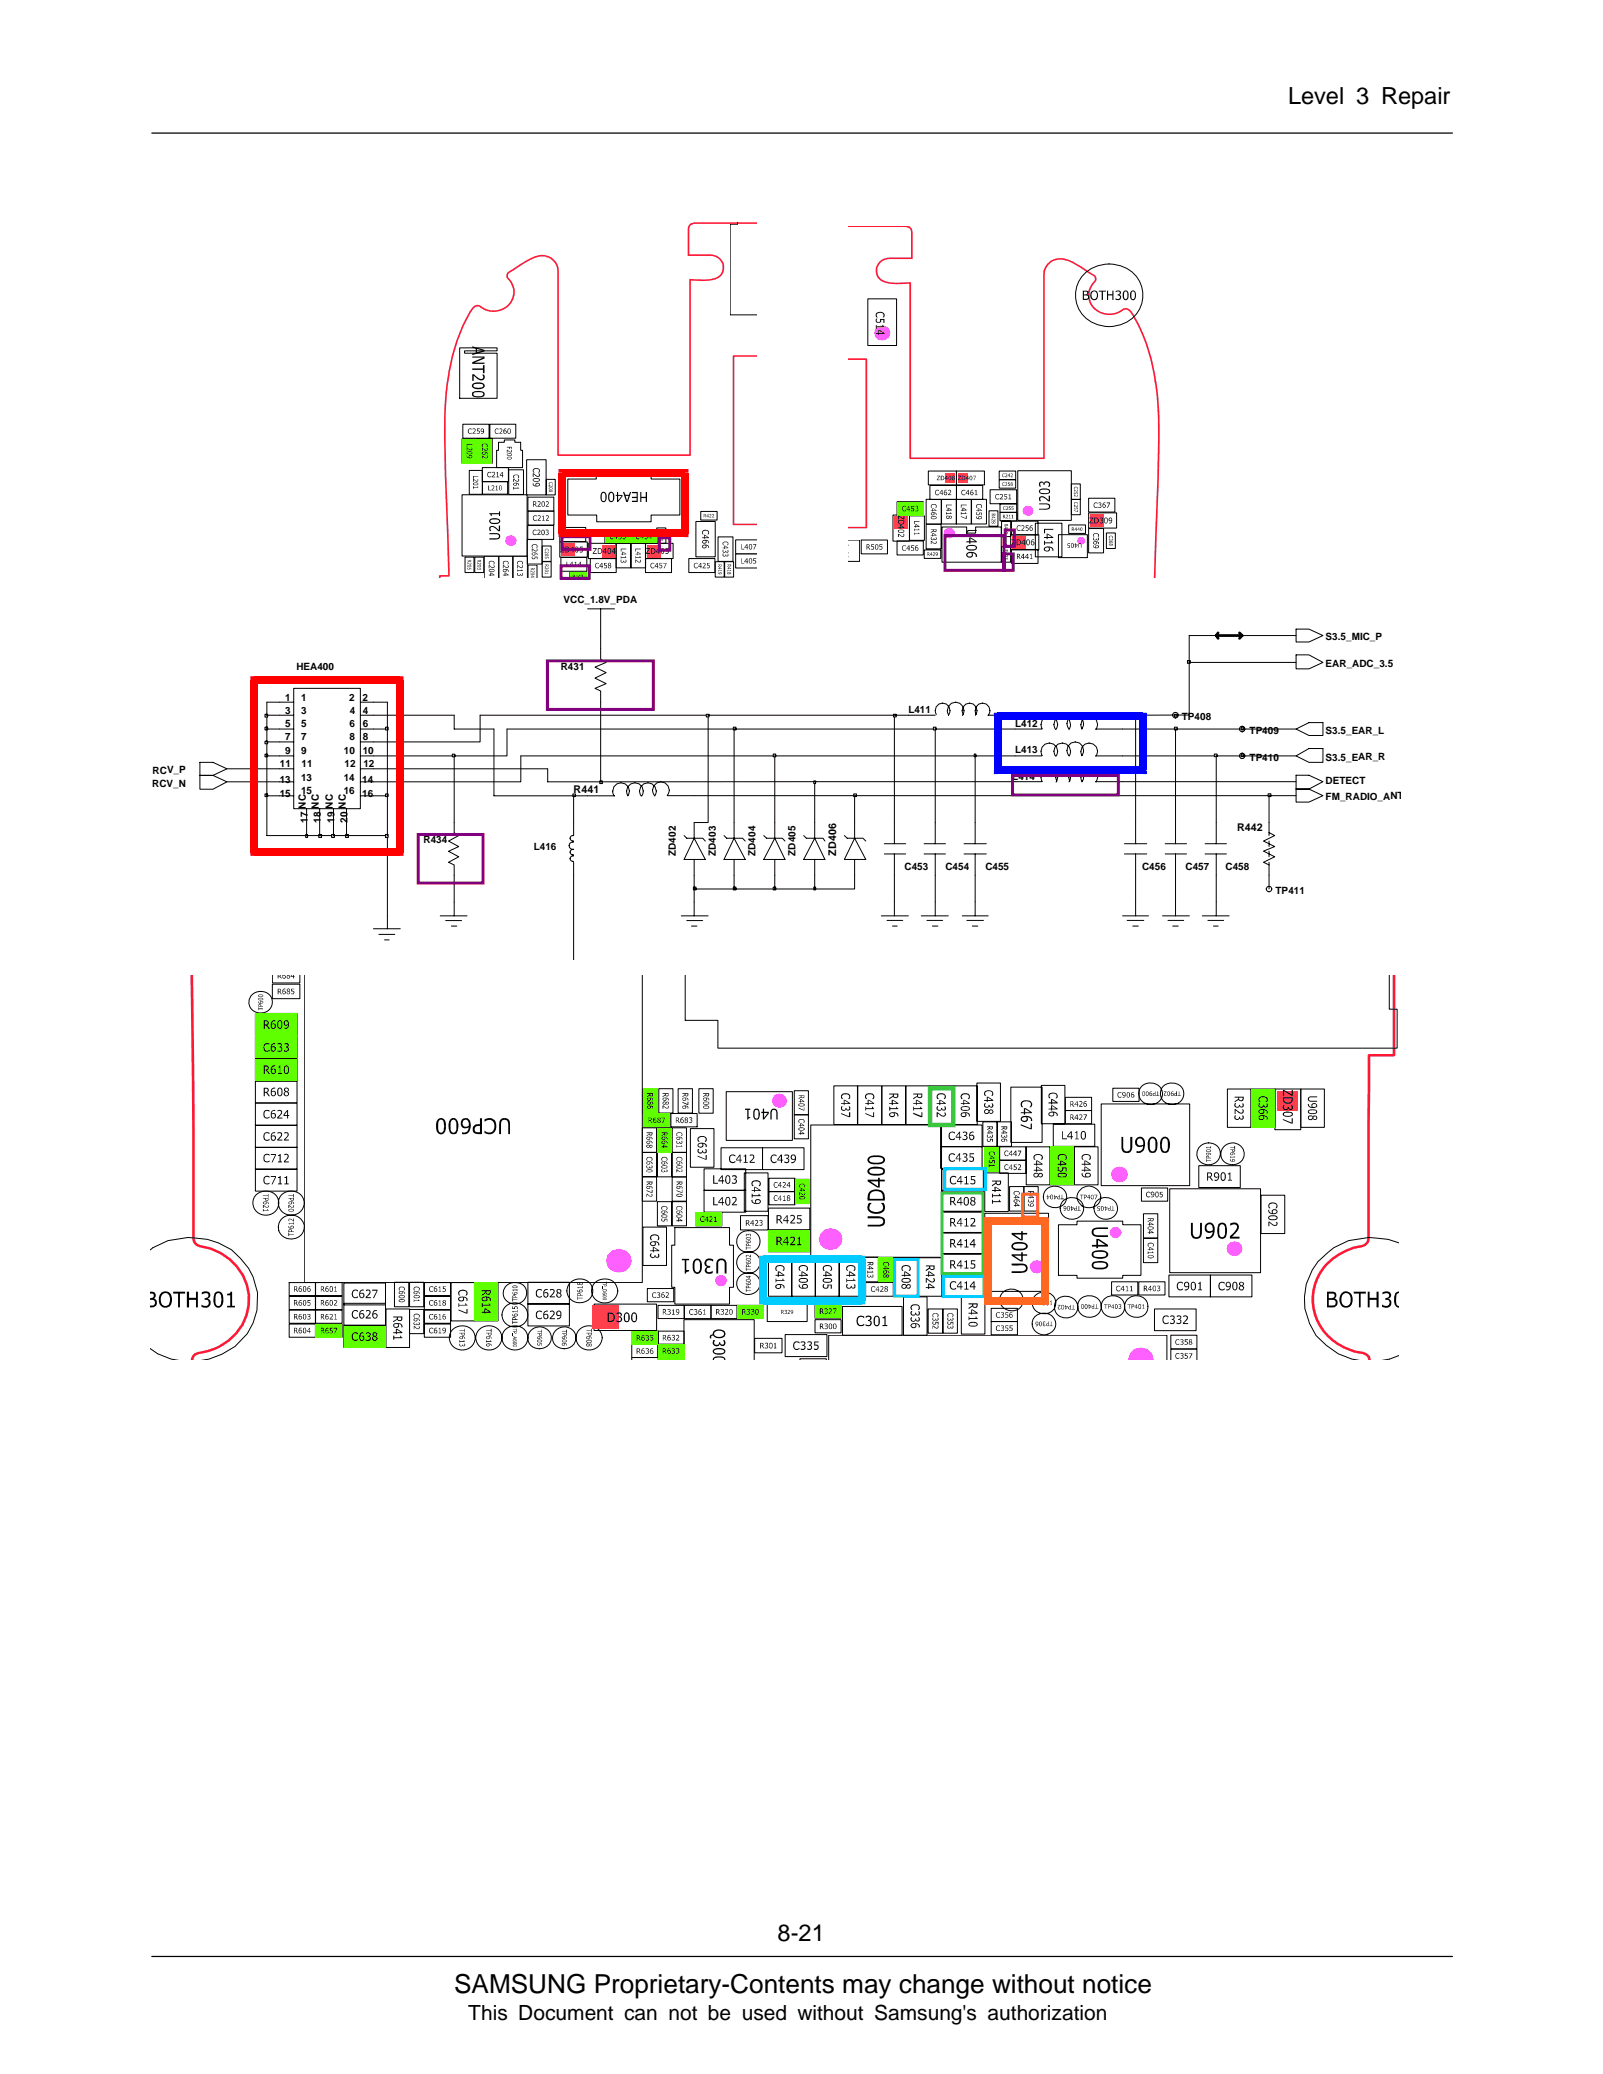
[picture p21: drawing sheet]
<svg xmlns="http://www.w3.org/2000/svg" width="216mm" height="279mm" viewBox="0 0 216 279" stroke-linecap="round" stroke-linejoin="round" font-family="sans-serif">
<defs><g id="words">
<text font-size="3.5" x="61.2" y="268.5">SAMSUNG Proprietary-Contents may change without notice</text>
<g font-size="3.2">
<text x="173.5" y="14">Level 3 Repair</text>
<text x="104.7" y="261.5">8-21</text>
</g>
<text font-size="2.8" x="63.1" y="272.1">This Document can not be used without Samsung's authorization</text>
<g font-size="1.4">
<text x="77.3" y="106.8">R441</text>
<text x="166.6" y="112">R442</text>
<text x="112.6" y="115.3" transform="rotate(-90 112.6 115.3)">ZD406</text>
</g>
<g font-size="1.3">
<text x="75.9" y="81.3">VCC_1.8V_PDA</text>
<text x="178.5" y="89.9">EAR_ADC_3.5</text>
<text x="178.5" y="86.3">S3.5_MIC_P</text>
<text x="38.4" y="94.4">1</text>
<text x="39.9" y="90.3">HEA400</text>
<text x="40.6" y="94.4">1</text>
<text x="47" y="94.4">2</text>
<text x="48.8" y="94.4">2</text>
<text x="75.5" y="90.3">R431</text>
<text x="38.4" y="101.6">9</text>
<text x="38.4" y="99.7">7</text>
<text x="38.4" y="98">5</text>
<text x="38.4" y="96.1">3</text>
<text x="40.6" y="101.6">9</text>
<text x="40.6" y="99.7">7</text>
<text x="40.6" y="98">5</text>
<text x="40.6" y="96.1">3</text>
<text x="46.3" y="101.6">10</text>
<text x="47.1" y="99.7">8</text>
<text x="47.1" y="98">6</text>
<text x="47.1" y="96.1">4</text>
<text x="48.9" y="101.6">10</text>
<text x="48.9" y="99.7">8</text>
<text x="48.9" y="98">6</text>
<text x="48.9" y="96.1">4</text>
<text x="122.3" y="96.1">L411</text>
<text x="136.7" y="98">L412</text>
<text x="136.7" y="101.5">L413</text>
<text x="159.2" y="97">TP408</text>
<text x="168.3" y="98.9">TP409</text>
<text x="178.5" y="98.9">S3.5_EAR_L</text>
<text x="20.5" y="106">RCV_N</text>
<text x="20.6" y="104.2">RCV_P</text>
<text x="37.7" y="107.4">15</text>
<text x="37.7" y="105.5">13</text>
<text x="37.7" y="103.4">11</text>
<text x="40.6" y="107">15</text>
<text x="40.6" y="105.2">13</text>
<text x="40.6" y="103.4">11</text>
<text x="46.3" y="105.2">14</text>
<text x="46.3" y="107">16</text>
<text x="46.4" y="103.4">12</text>
<text x="48.8" y="107.4">16</text>
<text x="48.8" y="105.5">14</text>
<text x="48.9" y="103.4">12</text>
<text x="136.3" y="105.1">L414</text>
<text x="168.3" y="102.5">TP410</text>
<text x="178.5" y="107.7">FM_RADIO_ANT</text>
<text x="178.5" y="102.5">S3.5_EAR_R</text>
<text x="178.5" y="105.6">DETECT</text>
<text x="41.2" y="108.9" transform="rotate(-90 41.2 108.9)">NC</text>
<text x="41.5" y="110.8" transform="rotate(-90 41.5 110.8)">17</text>
<text x="42.9" y="108.9" transform="rotate(-90 42.9 108.9)">NC</text>
<text x="43.2" y="110.8" transform="rotate(-90 43.2 110.8)">18</text>
<text x="44.8" y="108.9" transform="rotate(-90 44.8 108.9)">NC</text>
<text x="45.1" y="110.8" transform="rotate(-90 45.1 110.8)">19</text>
<text x="46.6" y="108.9" transform="rotate(-90 46.6 108.9)">NC</text>
<text x="46.8" y="110.8" transform="rotate(-90 46.8 110.8)">20</text>
<text x="57" y="113.6">R434</text>
<text x="71.9" y="114.6">L416</text>
<text x="91" y="115.3" transform="rotate(-90 91 115.3)">ZD402</text>
<text x="96.4" y="115.3" transform="rotate(-90 96.4 115.3)">ZD403</text>
<text x="101.8" y="115.3" transform="rotate(-90 101.8 115.3)">ZD404</text>
<text x="107.1" y="115.3" transform="rotate(-90 107.1 115.3)">ZD405</text>
<text x="121.8" y="117.2">C453</text>
<text x="127.3" y="117.2">C454</text>
<text x="132.7" y="117.2">C455</text>
<text x="153.8" y="117.2">C456</text>
<text x="159.7" y="117.2">C457</text>
<text x="165.1" y="117.2">C458</text>
<text x="171.8" y="120.4">TP411</text>
</g>
</g></defs>
<path d="M20.4 263.6h175.2" fill="none" stroke="#000" stroke-width=".17"/>
<path d="M20.8 265.5h174.8v9h-174.8z" fill="#fff"/>
<path d="M20.4 17.9h175.2" fill="none" stroke="#000" stroke-width=".17"/>
<path d="M101.9 30.1h-8.3a.8 .8 0 0 0-.9 .7v3.6h3a1.63 1.63 0 0 1 1.7 1.3 1.63 1.63 0 0 1-1.2 1.9 9.1 9.1 0 0 1-3.3 .1v23.6h-17.7v-24.8a2.2 2.2 0 0 0-3.4-1.8l-3.2 2a.58 .58 0 0 0-.1 .9 2.58 2.58 0 0 1 .4 3 2.58 2.58 0 0 1-2.7 1.3l-.5-.1-1.4-.6a2.42 2.42 0 0 0-1.3 1.4 29.7 29.7 0 0 0-3.1 13.4l.1 6.1 .5 15.5h-1.3v.3M101.9 48h-3.1v22.7h3.1" fill="none" stroke="#ff1734" stroke-width=".21"/>
<g fill="none" stroke="#000" stroke-width=".13">
<path d="M99.3 30v.2h-1v12.2h3.6M61.9 46.9h5.1v.4h-4.4v.3h4.4v6.1h-5.1zM62.2 59.1h2v3.3h-2zM62.3 57.2h3.6v1.8h-3.6zM64.3 59.1h2v3.3h-2zM66 57.2h3.5v1.8h-3.5zM67.1 59.6h.8v-.3h1.4v.3h.8v1.1h.3v2.3h-3.5v-2.3h.2zM62.2 66.7h8.8v8.2h-8.8zM62.6 75.1h1.2v2h-1.2zM63.2 63.4h1.8v3.2h-1.8zM63.9 75.1h1.3v2h-1.3zM65 63h3.5v1.9h-3.5z"/>
<path d="M65 64.9h3.4v1.7h-3.4zM65.2 77.9v-3h2v3M67.1 77.9v-3h2v3M68.5 63.3h2v3.3h-2zM69 77.9v-3h2v3M70.9 61.9h2.7v4.8h-2.7zM71 72.7h2v3.3h-2zM71.1 70.8h3.5v1.9h-3.5zM71.1 67h3.5v1.9h-3.5zM71.1 68.9h3.5v1.8h-3.5zM71.1 77.9v-1.8h1.2v1.8M73 73.6h1.2v2h-1.2z"/>
<path d="M73 75.7h1.2v2h-1.2zM73.6 64.6h1.2v2.1h-1.2zM75.4 71.1h3.5v1.9h-3.5zM75.4 73h3.7v2.1h-3.7zM75.5 75.1h3.5v1.9h-3.5zM76.5 64.5h3.8v-.9h7.4v.9h3.9v4.9h-3.9v.9h-7.3v-.9h-3.9zM76.8 77.9v-.8h2.2v.8M79.2 73.2h3.8v2h-3.8zM79.5 75.2h3.5v1.9h-3.5zM81.5 71.3h3.5v1.9h-3.5zM83 73.2h2v3.3h-2zM85 71.3h3.5v1.9h-3.5z"/>
<path d="M85 73.2h2v3.3h-2zM86.9 75.2h3.5v1.9h-3.5zM86.9 73.2h3.8v2h-3.8zM88.5 71.1h1.2v2.1h-1.2zM92.8 75.2h3.5v1.9h-3.5zM93.7 70.3h2.6v4.7h-2.6zM94.4 68.9h2.2v1.2h-2.2zM96.3 75.7h1.2v2h-1.2zM96.7 72.3h2v3.3h-2zM97.6 75.7h1.2v2h-1.2zM101.9 74.6h-2.8v1.9h2.8M101.9 72.7h-2.8v1.9h2.8"/>
</g>
<g fill="#000">
<path d="M63.1 57.8a.24 .24 0 0 1 .3-.1 .24 .24 0 0 1 .1 .2l-.1-.1a.31 .31 0 0 0-.3 .2 .31 .31 0 0 0 .1 .4l.3-.1v.1a.33 .33 0 0 1-.5-.2zM63.6 48h1.7v.3l-1.4 .6h1.4v.1h-1.7v-.2l1.5-.6h-1.5zM63.6 50.4h.2l.5 .4a.46 .46 0 0 0 .8 .1l-.2-.4h.3a.49 .49 0 0 1-.1 .7 .49 .49 0 0 1-.6-.1l-.7-.5v.7h-.2zM63.6 57.8l.3-.1 .1 .1 .1 .2-.4 .4h.4h-.5l.4-.4-.1-.2-.3 .1zM64.2 57.7h.4v.1h-.3v.2a.24 .24 0 0 1 .3 .3 .24 .24 0 0 1-.4 .1v-.1h.3v-.2h-.3zM63.6 49.6h1.4v-.4h.3v1.1h-.3v-.5h-1.4zM66.7 57.8a.22 .22 0 0 1 .3-.1 .22 .22 0 0 1 .1 .2l-.1-.1a.31 .31 0 0 0-.3 .2 .31 .31 0 0 0 .1 .4l.3-.1v.1a.36 .36 0 0 1-.5-.1 .36 .36 0 0 1 .1-.5zM67.3 57.8l.2-.1 .1 .1v.3l-.2 .3h.3h-.4l.1-.2a.18 .18 0 0 0 .1-.3 .18 .18 0 0 0-.2 0zM65.8 76.1l.2 .1a.36 .36 0 0 0 .5 .2l-.1-.2h.2a.24 .24 0 0 1-.3 .3l-.4-.3v.4h-.1zM65.9 75.6a.47 .47 0 0 1 .7 .2v.2h-.2a.26 .26 0 0 0-.2-.4 .26 .26 0 0 0-.2 .4l-.2-.1zM65.7 63.6h.3h.2v.2a.26 .26 0 0 0-.4-.1 .26 .26 0 0 0 0 .4 .26 .26 0 0 0 .3 0l.1 .1-.1 .1a.3 .3 0 0 1-.5-.2zM66.3 63.6a.25 .25 0 0 1 .3 0 .25 .25 0 0 1 .1 .3l-.4 .3h.4v.1h-.4l.1-.2a.28 .28 0 0 0 .1-.5l-.2 .1z"/>
<path d="M66.9 63.7l.2-.1v.6h.1v.1h-.3v-.1h.1v-.4zM69.1 64.5l.6 .3 .1-.1-.1-.2 .2 .1a.25 .25 0 0 1-.1 .3 .25 .25 0 0 1-.3-.1l-.3-.2v.3h-.1zM69.1 65.6h.1v.1h.5l.1-.1 .1 .2h-.7v.1h-.1zM69.1 64.1l.1-.1a.41 .41 0 0 1 .4-.1 .41 .41 0 0 1 .3 .4l-.2 .1 .1-.1a.2 .2 0 0 0-.1-.3l-.4 .1-.1 .1 .1 .2h-.1zM69.7 76.1l.5 .4 .1-.1v-.2h.1v.2l-.2 .1-.5-.3v.4zM69.7 76.7v.1h.6v-.1l.1 .2h-.7v.1zM69.7 75.6h.4a.24 .24 0 0 1 .3 .1 .24 .24 0 0 1-.1 .3v-.2a.36 .36 0 0 0-.6 0l.1 .2h-.1l-.1-.1zM69.7 77.2h.1l-.1 .1a.16 .16 0 0 0 .2 .2 .16 .16 0 0 0 .1-.2l.2 .2 .1-.1v-.2h.1v.2l-.1 .2-.2-.2-.1 .2a.27 .27 0 0 1-.4-.3zM71.8 63.8l.3 .1a.44 .44 0 0 0 .5 .1l-.1-.2h.2a.28 .28 0 0 1-.1 .4 .28 .28 0 0 1-.4 0l-.3-.3v.4h-.1zM71.9 63.2a.49 .49 0 0 1 .5-.2 .49 .49 0 0 1 .3 .5l-.1 .2-.1-.1a.31 .31 0 0 0 0-.4 .31 .31 0 0 0-.4 0l-.2 .1v.2l.1 .2h-.2v-.2zM71.8 71.5l.3-.1 .2 .1a.28 .28 0 0 0-.5 .1 .28 .28 0 0 0 .1 .4l.4-.1v.1a.36 .36 0 0 1-.5 0 .36 .36 0 0 1 0-.5zM71.9 69.5l.2-.1 .2 .1v.1a.26 .26 0 0 0-.4 0 .26 .26 0 0 0 0 .4 .26 .26 0 0 0 .4 0v.1a.37 .37 0 0 1-.5-.1 .37 .37 0 0 1 .1-.5z"/>
<path d="M72.4 71.4h.3l.1 .2-.3 .4h.3v.1h-.4v-.1a.38 .38 0 0 0 .2-.6l-.2 .1zM72.4 69.5l.3-.1 .1 .1v.2l-.3 .4h.3h-.4l.3-.4v-.2l-.3 .1zM73 69.5l.2-.1v.7h.2h-.4h.1v-.5zM73.4 74.3l.3 .2h.1l.1-.2v.2h-.2l-.3-.1v.2zM73.4 74l.4-.1 .1 .3-.1 .1a.17 .17 0 0 0-.1-.3 .17 .17 0 0 0-.2 0 .17 .17 0 0 0 0 .3l-.1-.1zM73.4 75l.1 .2 .1-.1v-.1h.3v.2l-.1-.1h-.1l-.1 .1h-.2zM73.5 71.4h.3h.1v.2l-.1 .1 .1 .1a.21 .21 0 0 1-.1 .3 .21 .21 0 0 1-.3-.2l.2 .1 .1-.1v-.1l-.2-.1 .2-.1v-.1h-.3zM73.9 65.3l.4 .2h.1l-.1-.1h.1v.2h-.2l-.2-.2v.2h-.1zM73.5 69.5h.1a.22 .22 0 0 1 .2-.1 .22 .22 0 0 1 .1 .3l-.3 .4h.3h-.4a.38 .38 0 0 0 .2-.6l-.2 .1zM73.9 65a.26 .26 0 0 1 .4 0 .26 .26 0 0 1 .1 .2l-.1 .1v-.3h-.2l-.1 .3z"/>
<path d="M63.6 46.7l1.7 .4v.2l-1.7 .5v-.2l.5-.1v-.5l-.5-.2zM64.2 47v.5l.8-.3z"/>
<path d="M63.6 51.7a1.49 1.49 0 0 1 1.6 0l.1 .3-.1 .2a1.4 1.4 0 0 1-1.6 0l-.1-.2zM63.8 51.8a.2 .2 0 0 0-.1 .2 .2 .2 0 0 0 .2 .2 1.47 1.47 0 0 0 1.2-.1l-.1-.3a1.77 1.77 0 0 0-1.2 0z"/>
<path d="M63.6 52.8l.8-.1a.64 .64 0 0 1 .9 .6 1.33 1.33 0 0 1-1.7 0zM63.8 52.9v.1a.3 .3 0 0 0 0 .3 .3 .3 0 0 0 .3 .1h.2a.78 .78 0 0 0 .8-.2 .42 .42 0 0 0-.6-.4z"/>
<path d="M64.8 57.8l.1-.1a.37 .37 0 0 1 .3 .4 .37 .37 0 0 1-.4 .3l.2-.1 .1-.2-.2 .1-.2-.1zM64.8 57.9a.16 .16 0 0 0 .3 0 .16 .16 0 0 0-.3 0z"/>
<path d="M67.9 57.8l.3-.1v.1l-.3 .1v.1a.22 .22 0 0 1 .3 .1 .22 .22 0 0 1-.1 .3 .22 .22 0 0 1-.3-.1zM67.9 58.1l.1 .3h.1l.1-.3z"/>
<path d="M68.4 57.7l.3 .1a.51 .51 0 0 1-.1 .7 .52 .52 0 0 1-.2-.8zM68.5 57.8l-.1 .5 .1 .1h.1l.1-.5-.1-.1z"/>
<path d="M66 77.2l.6 .2v.1h-.5v.1l-.3-.1v-.1h.2zM66.1 77.2v.2h.4z"/>
<path d="M65.9 76.7h.6l.1 .2-.1 .1h-.6l-.1-.1zM65.9 76.8v.1l.1 .1 .5-.1-.1-.2z"/>
<path d="M67.6 63.6h.1v.4h.1l-.1 .3h-.1v-.2h-.3zM67.6 63.7l-.2 .3h.2z"/>
<path d="M69.2 65.1a.45 .45 0 0 1 .7 .3h-.1v-.1l-.2-.2v.3a.26 .26 0 0 1-.3 0 .26 .26 0 0 1-.2-.2zM69.2 65.2a.18 .18 0 0 0 .1 .2 .18 .18 0 0 0 .2-.1v-.2z"/>
<path d="M71.8 64.6a.58 .58 0 0 1 .9 .1 .62 .62 0 0 1-.9 0zM71.9 64.6v.2h.4a.18 .18 0 0 0 .2 0 .18 .18 0 0 0 .1-.2z"/>
<path d="M71.8 65.1h.1v.2l.3 .1a.27 .27 0 0 1 0-.3 .27 .27 0 0 1 .4 0 .27 .27 0 0 1 0 .4 .52 .52 0 0 1-.8-.4zM72.2 65.3a.2 .2 0 0 0 .4 0 .2 .2 0 0 0-.4 0z"/>
<path d="M73 71.4l.1-.1 .2 .1v.6l-.2 .1-.1-.1zM73 71.5a.28 .28 0 0 0 .2 .5l.1-.4-.1-.1z"/>
<path d="M73.4 74.7h.4l.1 .1-.1 .1h-.4zM73.4 74.7v.1l.2 .1 .2-.1v-.1z"/>
<path d="M73.9 66.1h.3a.13 .13 0 0 1 .2-.1 .13 .13 0 0 1 0 .2 .13 .13 0 0 1-.2 0l-.2 .1zM74 66.1v.1h.1l.1-.1zM74.3 66.1v.1h.1v-.1z"/>
<path d="M73.9 65.7h.2a.18 .18 0 0 1 .3 0 .18 .18 0 0 1 0 .2h-.1a.24 .24 0 0 1-.2 0 .24 .24 0 0 1-.2-.2zM74 65.8l.1 .1 .3-.1-.1-.1z"/>
</g>
<path d="M64.3 59.1h2v3.3h-2z" fill="#5fff00"/>
<g fill="#000">
<path d="M64.9 60.3l.3 .2a.2 .2 0 0 0 .2 .1 .2 .2 0 0 0 .2-.1l-.1-.1h.2l-.1 .3h-.2l-.4-.3v.3h-.1zM64.9 61.4l.3 .1a.28 .28 0 0 0 .4 .1l-.1-.2h.1l.1 .2-.1 .1-.2 .1-.4-.3v.3h-.1zM65 59.8a.39 .39 0 0 1 .5 0 .39 .39 0 0 1 .1 .4h-.1a.29 .29 0 0 0-.1-.4 .29 .29 0 0 0-.4 .2l.1 .2h-.1l-.1-.1zM67.7 76.1l.6 .4 .1-.2v-.1a.22 .22 0 0 1 0 .3 .22 .22 0 0 1-.3-.1l-.3-.2v.4h-.1zM67.8 75.6h.1a.41 .41 0 0 1 .6 .3l-.2 .1h.1a.3 .3 0 0 0-.2-.4 .3 .3 0 0 0-.4 .2l.1 .2h-.1l-.1-.1zM71.6 73.9l.6 .3 .1-.1-.1-.2h.2v.2l-.1 .2h-.2l-.4-.3v.3h-.1zM71.7 73.4l.4-.1a.25 .25 0 0 1 .3 .2 .25 .25 0 0 1-.2 .3l.1-.2-.2-.2-.3 .1-.1 .1 .1 .2h-.1zM71.6 75h.2a.16 .16 0 0 0 0 .2 .16 .16 0 0 0 .2-.1v-.1h.4v.3h-.1v-.2h-.2a.24 .24 0 0 1-.3 .2 .24 .24 0 0 1-.2-.3zM93.6 75.9l.2-.1 .2 .1v.1l-.3-.1a.29 .29 0 0 0-.1 .4 .29 .29 0 0 0 .4 .1l-.1 .1a.33 .33 0 0 1-.4-.2zM94.7 75.9l.2-.1a.4 .4 0 0 1-.2 .7h.4v.1h-.5l.2-.3a.2 .2 0 0 0 .1-.2 .2 .2 0 0 0-.2-.2zM95.2 75.8h.4l-.3 .1v.2l.3 .1v.2a.2 .2 0 0 1-.2 .2 .2 .2 0 0 1-.2-.2 .17 .17 0 0 0 .3 0 .17 .17 0 0 0-.1-.2h-.2zM97.4 73.1l.2-.1h.4l.1 .3-.1 .1h-.1l.1-.2-.1-.2-.4 .1-.1 .1 .1 .2h-.1z"/>
<path d="M97.3 74.1h.2l-.1 .2 .1 .1h.2v-.2l.3 .2v-.3h.1v.3h-.2l-.2-.1a.23 .23 0 0 1-.3 .1 .23 .23 0 0 1-.1-.3zM97.3 74.6h.2v.3h.1l.1-.2 .3 .2v-.3h.1v.2l-.1 .2-.2-.2-.2 .2h-.1l-.2-.2z"/>
<path d="M64.9 60.9h.1a.48 .48 0 0 1 .7 .2l-.1 .1v-.2l-.2-.1a.23 .23 0 0 1-.2 .4 .25 .25 0 0 1-.3-.4zM65 61a.16 .16 0 0 0 .3 0 .16 .16 0 0 0-.3 0z"/>
<path d="M68 77.2l.5 .2v.1h-.4v.1l-.4-.1v-.1h.3zM68.1 77.2v.2h.3z"/>
<path d="M67.8 76.7a.48 .48 0 0 1 .7 .2l-.1 .1v-.1l-.2-.2v.3l-.2 .1-.2-.1zM67.8 76.8a.18 .18 0 0 0 .2 .2 .18 .18 0 0 0 .1-.3z"/>
<path d="M71.6 74.5l.3-.1 .4 .1 .1 .3h-.1v-.2l-.2-.1v.2a.27 .27 0 0 1-.5 0zM71.7 74.5v.2l.3 .1v-.1v-.2z"/>
<path d="M94.4 75.8v.5h.1l-.1 .3v-.3h-.4zM94.4 75.9l-.3 .4h.3z"/>
<path d="M97.5 73.5l.6 .4h-.5v.1l-.1-.1h-.2l.2-.1zM97.6 73.6v.2h.4z"/>
</g>
<path d="M85 71.3h3.5v1.9h-3.5z" fill="#5fff00"/>
<g fill="#000">
<path d="M85.7 72l.3-.1 .1 .1v.1a.26 .26 0 0 0-.4 .2 .26 .26 0 0 0 .4 .2 .26 .26 0 0 1-.2 .1 .26 .26 0 0 1-.3-.2zM86.8 71.9h.4v.1h-.3v.2a.23 .23 0 0 1 .3 .1 .23 .23 0 0 1 0 .2l-.3 .1h-.1v-.1a.18 .18 0 0 0 .3 .1 .18 .18 0 0 0 0-.3 .18 .18 0 0 0-.3 0z"/>
<path d="M86.5 71.9l.1 .5h.1h-.1v.2l-.1-.2h-.3zM86.5 72l-.2 .4h.2z"/>
<path d="M87.6 71.9h.1v.5h.1l-.1 .2h-.1v-.2h-.3zM87.6 72l-.2 .4h.2z"/>
</g>
<path d="M81.5 71.3h3.5v1.9h-3.5z" fill="#5fff00"/>
<g fill="#000">
<path d="M63.7 64.1l.7 .1h-.6v.3h-.1zM63.7 64.5l.2 .1a.21 .21 0 0 0 .2 .2 .21 .21 0 0 0 .2-.2h.1v.1a.4 .4 0 0 1-.6-.1v.3h-.1zM63.7 65.5h.1v.1h.5v-.1l.1 .2h-.6v.1h-.1zM68.3 60.6l.4 .3 .2-.1-.1-.2h.1a.25 .25 0 0 1-.1 .4 .25 .25 0 0 1-.3-.2l-.2-.1v.3zM68.3 60.2h.6v.3v-.2h-.2v.2h-.1v-.2h-.3zM80.2 75.9a.25 .25 0 0 1 .5 .1l-.2-.1a.29 .29 0 0 0-.3 .3 .29 .29 0 0 0 .4 .3l.1-.1-.1 .1a.31 .31 0 0 1-.4-.2zM81.4 75.8h.3l-.2 .1v.2a.24 .24 0 0 1 .2 .3 .24 .24 0 0 1-.4 .1v-.1h.4l-.1-.2h-.2zM82.2 72a.24 .24 0 0 1 .2-.1 .24 .24 0 0 1 .2 .2 .25 .25 0 0 0-.3 0 .25 .25 0 0 0 0 .3 .25 .25 0 0 0 .3 .1v.1h-.3l-.2-.2zM83.3 71.9h.4v.1h-.3v.2a.24 .24 0 0 1 .3 .3 .24 .24 0 0 1-.4 .1v-.1h.1a.16 .16 0 0 0 .3-.1 .16 .16 0 0 0-.3-.1zM83.9 71.9h.4v.1h-.3v.2a.2 .2 0 0 1 .3 .2 .27 .27 0 0 1-.4 .2v-.1a.18 .18 0 0 0 .2 .1 .18 .18 0 0 0 .1-.3 .18 .18 0 0 0-.3 0zM85.1 66.3h.8v1.3h-.8v-.1h.6v-.4h-.6v-.2h.6v-.5h-.6zM86.2 66.3h.2v.6h.6v-.6h.1v1.3h-.1v-.5h-.6v.5h-.2z"/>
<path d="M87.7 75.9a.25 .25 0 0 1 .4 .1l-.2-.1-.1 .1-.1 .2 .1 .3 .3-.1v.1a.31 .31 0 0 1-.5-.2zM88.8 75.8h.4l-.3 .1v.2h.2a.24 .24 0 0 1 .1 .3 .24 .24 0 0 1-.2 .2l-.2-.1v-.1h.3v-.2h-.3zM89.3 75.8h.5l-.3 .8h-.1l.3-.7zM94.7 71.5l.1-.1a.51 .51 0 0 1 .7 .3l-.1 .3-.1-.1a.35 .35 0 0 0-.2-.5 .35 .35 0 0 0-.4 .4l.1 .2-.2-.1z"/>
<path d="M63.7 65.1a.53 .53 0 0 1 .7 0v.1a.43 .43 0 0 1-.6 .1h-.1zM63.8 65.1v.1l.1 .1a.27 .27 0 0 0 .4-.1l-.2-.1z"/>
<path d="M68.3 61.2l.3-.1 .4 .1a.37 .37 0 0 1-.4 .2 .37 .37 0 0 1-.3-.2zM68.3 61.2l.1 .1h.4h.1l-.1-.1z"/>
<path d="M68.3 61.6h.6l.1 .1-.1 .2h-.6v-.2zM68.4 61.6l-.1 .1 .1 .1 .5-.1-.1-.1z"/>
<path d="M81.1 66.3l.2-.1a.82 .82 0 0 1 0 1.5l-.2-.1a1.1 1.1 0 0 1 0-1.3zM81.2 66.4l-.2 .3a.78 .78 0 0 0 .2 .8h.2l.1-.2v-.6l-.1-.2z"/>
<path d="M81 75.8h.1v.5h.1l-.1 .3h-.1v-.3h-.3zM81 75.9l-.2 .4h.2z"/>
<path d="M82.1 66.3l.2-.1a.76 .76 0 0 1 .4 1.2l-.2 .2-.2 .1-.2-.1a1.16 1.16 0 0 1 0-1.3zM82.1 66.5v.7a.26 .26 0 0 0 .1 .3 .26 .26 0 0 0 .3 0v-.9l-.1-.2h-.1z"/>
<path d="M81.9 75.9h.4v.6h-.4zM81.9 76.3a.15 .15 0 0 0 .3 0 .15 .15 0 0 0-.3 0zM82 75.9a.13 .13 0 0 0 .1 .2 .13 .13 0 0 0 .1-.2z"/>
<path d="M83.1 66.3h.1v.4h.6v.2l-.6 .7h-.1v-.8h-.2v-.1h.2zM83.2 66.8v.6l.5-.6z"/>
<path d="M83 71.9h.1v.5h.1l-.1 .2h-.1v-.2h-.3zM83 72l-.2 .4h.2z"/>
<path d="M83.9 66.3h.2l.1 .4h.5l.2-.4h.1l-.4 1.3h-.3zM84.3 66.8l.2 .7 .2-.7z"/>
<path d="M88.5 75.8h.1v.5h.1l-.1 .3h-.1v-.3h-.3zM88.5 75.9l-.2 .4h.2z"/>
<path d="M94.8 72.1h.2l.5 .4h-.6v.1l-.1-.1h-.2v-.1h.2zM94.9 72.1v.3h.5z"/>
<path d="M94.6 72.8a.55 .55 0 0 1 .9 .4l-.1-.1a.25 .25 0 0 0-.3-.3 .24 .24 0 0 1 0 .3 .24 .24 0 0 1-.2 .1h-.3l-.1-.2zM94.7 72.9a.19 .19 0 0 0 .2 .2 .19 .19 0 0 0 .1-.3z"/>
<path d="M94.6 73.4h.3a.46 .46 0 0 1 .6 .4h-.1v-.1l-.3-.2a.28 .28 0 0 1-.3 .4 .28 .28 0 0 1-.2-.5zM94.7 73.5v.1v.1h.4l-.1-.2z"/>
</g>
<path d="M62.2 59.1h2v3.3h-2z" fill="#5fff00"/>
<g fill="#000">
<path d="M62.8 59.8h.8v.1h-.7v.3h-.1zM62.8 60.3l.6 .3 .1-.1v-.2a.19 .19 0 0 1 .1 .3 .2 .2 0 0 1-.4 0l-.3-.2v.3h-.1zM63 75.8l.3 .2 .1-.1v-.1a.13 .13 0 0 1 0 .2 .13 .13 0 0 1-.2 0l-.2-.1v.2zM63 76.5h.1l-.1 .1 .1 .1 .1-.1v-.1h.3v.2l-.1-.1h-.1l-.1 .1h-.2zM64.3 75.8l.3 .2h.1v-.2a.15 .15 0 0 1 0 .3 .14 .14 0 0 1-.2-.2h-.2v.2zM64.3 76.5h.1l-.1 .1 .2 .1v-.1l.2 .1v-.2h.1v.1l-.5 .1zM65.8 65.4h.1v.6l.2 .1h-.3zM66.2 65.4h.1a.23 .23 0 0 1 .3 .1 .23 .23 0 0 1-.2 .3l-.1 .2 .3 .1h-.4l.2-.4a.13 .13 0 0 0 .1-.1 .13 .13 0 0 0-.1-.1h-.2zM66.8 65.5l.2-.1v.6l.1 .1h-.3l.1-.1v-.4zM71.5 76.9l.3 .2h.1v-.2h.1v.1l-.2 .1-.3-.2v.2zM72.4 67.6l.3-.1a.39 .39 0 0 1-.2 .7h.3v.1h-.4l.2-.3a.19 .19 0 0 0 .1-.3 .19 .19 0 0 0-.3 0zM73.4 76.4l.3 .2h.1l.1-.2v.2l-.2 .1-.3-.2v.2z"/>
<path d="M73.4 77.1v.1h.4v-.1l.1 .2h-.5zM73.5 67.6l.1-.1a.24 .24 0 0 1 .3 .2 .24 .24 0 0 1-.1 .2l-.2 .3h.3v.1h-.4l.2-.3a.2 .2 0 0 0 .1-.2 .2 .2 0 0 0-.2-.2zM76.3 75.7h.1v.6h.3v.1h-.4zM77.2 71.7a.21 .21 0 0 1 .4 0 .21 .21 0 0 1-.1 .3l.1 .1v.2l-.4 .1v-.2h.4l-.1-.1-.1-.1 .2-.2h-.4zM77.4 75.8l.2-.1v.6l.1 .1h-.3l.1-.1v-.5zM77.8 71.7h.2v.6l.2 .1h-.4l.2-.1v-.5h-.2zM83.6 73.9h.7v.1h-.6v.3h-.1zM83.6 74.9l.1 .2h.5v-.2h.1v.2h-.6l-.1 .1zM83.6 75.4h.1v.2l.1 .1h.1v-.2l.3 .2v-.3h.1l.1 .3-.2 .1-.2-.1-.1 .1h-.2l-.1-.2zM85.6 73.9h.7v.1h-.6v.3h-.1zM85.6 74.9v.2h.5v-.2h.1l.1 .2h-.7v.1zM85.6 75.4l.2 .1a.2 .2 0 0 0 .3 .2 .2 .2 0 0 0 .1-.3l.1 .1a.29 .29 0 0 1-.2 .2 .29 .29 0 0 1-.3-.1l-.1-.1v.3h-.1z"/>
<path d="M88.8 72.2h.1v.2l.2-.1 .1 .1v-.2a.11 .11 0 0 1 .1 .2 .11 .11 0 0 1-.2 0l-.2 .1zM95.5 69.3h.3l-.2 .4h.2h-.3l.2-.3v-.1h-.2zM95.9 69.3a.17 .17 0 0 1 .2 0 .17 .17 0 0 1-.1 .3l-.1 .1h.3h-.3l.2-.3v-.1h-.2zM96.7 76.8l.1 .1h.3v-.1l.1 .1h-.4l-.1 .1zM98 76.8v.1h.3l.1-.1 .1 .1h-.5v.1zM99.9 75.2v.7h.3h-.3zM99.9 73.3v.6h.3v.1h-.3zM101.5 75.2h.4v.1h-.4v.2h.2l.2 .1-.2 .3h-.3v-.1l.3 .1v-.1v-.2h-.2zM101.4 73.3h.5l-.3 .7h-.1l.3-.6h-.4z"/>
<path d="M63 75.4h.5v.2l-.2 .1-.1-.1-.2 .2 .2-.2v-.1zM63.2 75.5l.1 .1h.1v-.1z"/>
<path d="M62.9 60.9a.46 .46 0 0 1 .7 .2l-.2 .1a.35 .35 0 0 1-.3 0 .35 .35 0 0 1-.2-.3zM62.9 61l.1 .1h.5v-.2h-.1z"/>
<path d="M63 76.2h.5a.27 .27 0 0 1-.3 .2 .27 .27 0 0 1-.3-.2zM63 76.2l.1 .1h.3v-.1z"/>
<path d="M62.8 61.4h.1l.1 .2 .2 .1v-.4a.26 .26 0 0 1 .3 0 .26 .26 0 0 1 .1 .3 .42 .42 0 0 1-.4 .1 .42 .42 0 0 1-.4-.3zM63.2 61.4v.3l.3-.1v-.2z"/>
<path d="M64.3 75.4h.5v.2l-.2 .1-.1-.1-.2 .2 .2-.2v-.1zM64.5 75.5l.1 .1h.1v-.1z"/>
<path d="M64.3 76.2l.3-.1 .2 .2a.3 .3 0 0 1-.5-.1zM64.3 76.2l.1 .1h.3v-.1z"/>
<path d="M67.3 65.5l.1-.1 .1 .1v.5l-.1 .1-.2-.1zM67.4 65.5l-.1 .4 .1 .1 .1-.4v-.1z"/>
<path d="M71.5 76.5h.5v.1l-.1 .2-.2-.1-.2 .1 .2-.2zM71.7 76.6l.1 .1h.1v-.1z"/>
<path d="M71.6 77.5l.4 .3h-.5l.1-.1zM71.7 77.6v.1h.2z"/>
<path d="M71.5 77.3a.3 .3 0 0 1 .5 .1 .36 .36 0 0 1-.5-.1zM71.6 77.3h-.1a.21 .21 0 0 0 .4 .1v-.1z"/>
<path d="M71.8 67.5l.4 .1v.3h-.1l.2 .4h-.1l-.2-.3h-.1v.3h-.1zM71.9 67.6v.3h.2v-.2z"/>
<path d="M73.4 76.1h.5v.1l-.1 .1-.2-.1-.2 .2 .2-.2v-.1zM73.6 76.1l.1 .1h.1v-.1z"/>
<path d="M73 67.6l.2-.1 .1 .1v.6l-.1 .1-.2-.1zM73.1 67.6l-.1 .5 .2 .1 .1-.1v-.4z"/>
<path d="M73.4 76.8h.2h.2a.23 .23 0 0 1-.1 .3 .23 .23 0 0 1-.3-.1zM73.4 76.8l.1 .2 .3-.1a.21 .21 0 0 0-.1-.1 .21 .21 0 0 0-.2 0z"/>
<path d="M76.1 71.7h.4v.2l-.1 .2 .2 .3h-.1l-.2-.3h-.1v.3h-.1zM76.2 71.7v.3h.1l.1-.2z"/>
<path d="M76.9 71.7h.1v.4h.1l-.1 .3h-.1v-.2h-.3zM76.9 71.8l-.2 .3h.2z"/>
<path d="M77 75.7l.1 .4h.1l-.1 .1v.2l-.1-.2h-.2zM77 75.8l-.2 .3h.2z"/>
<path d="M78.2 75.7v.4h.1l-.1 .3h-.1v-.2h-.2zM78.1 75.8l-.2 .3h.2z"/>
<path d="M83.8 74.3l.5 .4h-.4v.1l-.1-.1h-.2l.2-.1zM83.9 74.4v.2h.3z"/>
<path d="M85.8 74.3l.5 .4h-.4v.1l-.1-.1h-.2l.2-.1zM85.9 74.4v.2h.3z"/>
<path d="M88.8 71.5h.5v.2l-.5 .1 .2-.2zM89.1 71.6v.1h.2v-.1z"/>
<path d="M89 71.9l.3 .2h-.5h.2zM89 71.9v.2h.2z"/>
<path d="M89 72.5l.3 .3h-.5l.2-.1zM89 72.6v.1h.2z"/>
<path d="M94.8 69.2l.2 .1a.13 .13 0 0 1 .1 .1 .13 .13 0 0 1-.1 .1l.1 .2-.2-.2h-.1v.2zM94.8 69.3v.2h.2v-.2z"/>
<path d="M95.4 69.2l.1 .3-.1 .2-.1-.1h-.2zM95.3 69.3l-.1 .2h.1z"/>
<path d="M96.7 76.1h.5v.2h-.2l-.1-.1-.2 .2 .2-.2v-.1zM96.9 76.1l.1 .1h.2v-.1z"/>
<path d="M96.8 76.4l.4 .2h-.5h.1zM96.9 76.4v.2h.2z"/>
<path d="M96.7 77.1l.2 .2v-.2h.3a.22 .22 0 0 1-.1 .3 .22 .22 0 0 1-.3-.1zM97 77.2v.1h.2z"/>
<path d="M98 76.1h.5l-.1 .2h-.2v-.1l-.2 .2 .1-.2v-.1zM98.2 76.1v.1h.2v-.1z"/>
<path d="M98.1 76.4l.4 .2h-.5h.1zM98.1 76.4v.2h.3z"/>
<path d="M98 77.1h.4l.1 .2-.5 .1-.1-.1zM98 77.2v.1l.2-.1zM98.3 77.2a.07 .07 0 0 0 .1 0 .07 .07 0 0 0-.1 0z"/>
<path d="M100.6 75.2h.1v.4h.1l-.1 .3h-.1v-.2h-.3zM100.6 75.3l-.3 .3h.3z"/>
<path d="M100.6 73.3h.1v.4h.1l-.1 .3h-.1v-.2h-.3zM100.6 73.4l-.3 .3h.3z"/>
<path d="M100.9 75.3l.2-.1a.51 .51 0 0 1 .1 .7h-.3zM101 75.3v.5l.1 .1 .1-.5-.1-.1z"/>
<path d="M101 73.3l.3 .1v.3l-.1 .3h-.2a.57 .57 0 0 1 0-.7zM101 73.4l-.1 .4 .2 .2 .1-.2v-.3l-.1-.1z"/>
</g>
<path d="M76.8 77.1h2.2v.7h-2.2z" fill="#5fff00"/>
<g fill="#000">
<path d="M78.3 77.4l.2 .1v.2l-.2 .2h.2h-.2l.2-.3-.1-.1h-.1z"/>
<path d="M77.2 77.4l.2 .1v.1l-.1 .1 .2 .2-.2-.2-.1 .2zM77.2 77.5v.2l.2-.1v-.1z"/>
<path d="M77.7 77.4l.1 .3v.2l-.3-.1zM77.7 77.5l-.1 .2h.1z"/>
<path d="M78.1 77.4v.5l-.2-.1zM78.1 77.5l-.2 .2h.2z"/>
</g>
<circle cx="68.8" cy="72.8" r=".76" fill="#fe5fff"/>
<g fill="#000">
<path d="M65.9 71.8h1.2l.2 .2 .1 .3a.56 .56 0 0 1-.6 .4h-.9v-.2h1.1a.27 .27 0 0 0 .2-.3 .27 .27 0 0 0-.2-.2h-1.1zM66 71a.96 .96 0 0 1 1.2 .4v-.6h.2v.8h-.3l-.3-.4a.42 .42 0 0 0-.4-.2 .42 .42 0 0 0-.4 .2l.2 .3a.32 .32 0 0 1-.3-.5zM65.9 69.1h1.3v-.2h.2v.6h-.2v-.2h-1v.2h-.1z"/>
<path d="M66 70a1.23 1.23 0 0 1 1.3 0l.1 .2-.1 .2a1.35 1.35 0 0 1-1.3 0l-.1-.2zM66.1 70.1a.39 .39 0 0 0 .5 .3h.5a.18 .18 0 0 0 .1-.2 .18 .18 0 0 0-.1-.2 1.15 1.15 0 0 0-1 .1z"/>
</g>
<path d="M87.1 73.4h1.8v1.7h-1.8z" fill="#ff3d44"/>
<g fill="#000">
<path d="M87 73.8h.5l-.4 .7h.5v.1h-.6l.4-.7h-.4zM89.6 73.9a.21 .21 0 0 1 .4 0 .21 .21 0 0 1-.1 .3h.1a.25 .25 0 0 1 0 .4 .25 .25 0 0 1-.4 0v-.1h.4l-.1-.2h-.1l.1-.3h-.3z"/>
<path d="M87.7 73.8a.42 .42 0 0 1 .6 .4 .42 .42 0 0 1-.6 .4zM87.8 73.9v.6a.31 .31 0 0 0 .4-.3 .31 .31 0 0 0-.4-.3z"/>
<path d="M88.7 73.8h.1v.5h.1l-.1 .1v.2h-.1v-.2h-.3zM88.7 74l-.3 .3h.3z"/>
<path d="M89.1 73.9l.1-.1 .2 .2v.6h-.2a.61 .61 0 0 1-.1-.7zM89.2 73.9l-.1 .5 .1 .1 .2-.1v-.3l-.1-.2z"/>
</g>
<path d="M81 73.4h1.8v1.7h-1.8z" fill="#ff3d44"/>
<g fill="#000">
<path d="M79.9 73.8h.5l-.5 .7h.5v.1h-.6l.5-.7h-.4z"/>
<path d="M80.5 73.8a.42 .42 0 0 1 .6 .3 .42 .42 0 0 1-.3 .5h-.3zM80.6 73.9v.6a.32 .32 0 0 0 .4-.3 .32 .32 0 0 0-.4-.3z"/>
<path d="M81.5 73.8h.1v.5h.1l-.1 .1v.2h-.1v-.2h-.3zM81.5 74l-.2 .3h.2z"/>
<path d="M81.9 73.9l.2-.1a.58 .58 0 0 1 .1 .8h-.2l-.1-.1zM82 73.9l-.1 .5 .1 .1h.1l.1-.5z"/>
<path d="M82.7 73.8h.1v.5h.1l-.1 .1v.2h-.1v-.2h-.3zM82.7 74l-.2 .3h.2z"/>
</g>
<path d="M75.6 73.2h1.8v1.6h-1.8z" fill="#ff3d44"/>
<g fill="#000">
<path d="M148 39.2h.9v.1h-.4v1.1h-.1v-1.1h-.4zM150.3 39.2a.48 .48 0 0 1 .7 .2l-.1 .2-.2 .1 .2 .1a.4 .4 0 0 1 0 .5 .4 .4 0 0 1-.4 .1h-.3v-.2l.5 .1 .1-.2a.24 .24 0 0 0 0-.3 .24 .24 0 0 0-.3 0v-.1l.2-.1 .1-.2-.1-.1-.4 .1zM149.1 39.2h.1v.4h.6v-.4h.2v1.2h-.2v-.6h-.6v.6h-.1zM75.5 73.6h.5l-.4 .7h.4v.1h-.5l.4-.7h-.4zM78.1 73.6h.4v.1h-.3v.2l.2 .1a.28 .28 0 0 1 .1 .3 .28 .28 0 0 1-.4 .1v-.1h.2l.1-.2-.1-.1h-.2zM134.1 66.6h.2h.3v.1l-.3-.1-.2 .2 .1 .3 .2 .1 .2-.1v.1l-.3 .1-.2-.1v-.4zM134.7 66.6a.25 .25 0 0 1 .3 0 .25 .25 0 0 1 .1 .3l-.4 .3h.4v.1h-.4l.3-.5-.1-.2-.2 .1zM135.1 63.8h.2l-.3 .1v.3h.2h.1v.1a.19 .19 0 0 1-.3-.1 .19 .19 0 0 1 0-.2zM135 65h.3l-.3 .1 .1 .3 .2-.1v.1h-.2zM135.1 68.3h.3l-.3 .1 .1 .2h.2h-.3zM135.3 66.5h.4v.1h-.4v.2a.23 .23 0 0 1 .4 .2 .23 .23 0 0 1-.2 .3 .23 .23 0 0 1-.3-.1h.3l.1-.1-.1-.2h-.2zM135.4 63.8a.18 .18 0 0 1 .2 .1 .18 .18 0 0 1-.1 .3h-.1l.3 .1h-.3l.2-.3v-.2z"/>
<path d="M135.4 65a.18 .18 0 0 1 .2 .1 .18 .18 0 0 1-.1 .2l-.1 .1h.3h-.3l.2-.2v-.2zM135.5 68.2l.3 .1-.2 .3 .2 .1h-.3l.2-.3v-.1zM135.8 65h.2h-.2v.2l.2 .1-.1 .2-.1-.1 .2-.1v-.1h-.2zM135.9 68.2h.2l-.1 .1v.1a.14 .14 0 0 1 .1 .1 .14 .14 0 0 1-.1 .2l-.1-.1h.1l.1-.1h-.2zM135.8 66.7l.3-.2v.7h.1v.1h-.4v-.1h.2v-.5zM136.1 63.8h.1l.2 .1-.2 .3 .2 .1h-.3l.2-.4zM136.2 68.2h.3l-.2 .1v.1a.15 .15 0 0 1 .2 .1 .15 .15 0 0 1-.1 .2 .15 .15 0 0 1-.2-.1h.3l-.1-.1h-.2zM137.1 70.8h.2h.2v.2l-.1-.1a.28 .28 0 0 0-.4 .3 .28 .28 0 0 0 .5 .2 .37 .37 0 0 1-.6-.1 .37 .37 0 0 1 .2-.5zM137.6 70.8a.24 .24 0 0 1 .3 .1 .24 .24 0 0 1 0 .2l-.3 .3h.4v.1h-.4l.1-.2a.23 .23 0 0 0 .2-.2 .23 .23 0 0 0-.1-.3l-.2 .1zM138.2 70.8h.3v.1h-.3v.2h.2a.22 .22 0 0 1 .1 .3 .22 .22 0 0 1-.4 0h.4l-.1-.2h-.2zM144.7 66l.1 .1a.14 .14 0 0 0 .2 0 .14 .14 0 0 0 .1-.1h-.1h.2l-.1 .2-.4-.2v.2zM144.7 66.6l.1 .1a.19 .19 0 0 0 .1 .1 .19 .19 0 0 0 .2-.1h-.1h.1l.1 .1-.2 .1-.3-.2v.2z"/>
<path d="M144.7 68l.3 .2h.1v-.2l.1 .2-.3 .1-.2-.2v.2zM144.7 65.7a.26 .26 0 0 1 .3-.1 .26 .26 0 0 1 .1 .3h-.1l.1-.2-.1-.1-.2 .1v.2h-.1zM144.7 67.7h.4l.1 .2h-.1a.17 .17 0 0 0-.2-.2 .17 .17 0 0 0-.1 .2h-.1zM144.7 66.3l.1 .2h.1v-.2h.3v.2l-.1-.1h-.2a.15 .15 0 0 1-.1 .1 .15 .15 0 0 1-.1-.2zM144.7 68.4v.2h.2v-.2h.3v.2l-.1-.1h-.2v.1h-.2zM144.7 68.7l.4 .2 .1-.2v.3zM147.3 71.9a.4 .4 0 0 1 .5-.1 .4 .4 0 0 1 .2 .4l-.2 .1 .1-.1a.32 .32 0 0 0-.2-.3 .32 .32 0 0 0-.4 .2l.1 .2h-.1l-.1-.1zM147.3 72.4h.1v.3h.1l.1-.1 .1 .1h.2l-.1-.3 .2 .1v.2l-.1 .1-.2-.1-.1 .1h-.3l-.1-.1zM147.4 67.7h.3l.1 .2-.1-.1h-.3v.4l.2 .1 .2-.1a.27 .27 0 0 1-.3 .2 .27 .27 0 0 1-.2-.2zM148 67.7l.3 .1v.1l-.1 .1 .2 .2-.1 .2h-.4v-.1h.3l.1-.1-.2-.1 .2-.3h-.3zM149.4 72.3a.32 .32 0 0 1 .5 .1l-.1 .1v-.2l-.2-.1-.2 .1v.2zM149.1 67.7h.4l-.3 .7h-.1l.3-.6h-.3z"/>
<path d="M149.4 72.6h.1v.2h.1v-.1l.2 .1v-.2l.1 .2h-.4l-.1-.1z"/>
<path d="M147 39.3l.2-.2a.58 .58 0 0 1 .6 .3 .58 .58 0 0 1 .1 .6 .53 .53 0 0 1-.7 .4 .53 .53 0 0 1-.3-.7zM147.1 39.4l-.1 .4 .1 .3 .2 .2h.2a.63 .63 0 0 0 0-1h-.2z"/>
<path d="M151.4 39.2l.2-.1 .2 .1a.98 .98 0 0 1-.1 1.2h-.2a.95 .95 0 0 1-.1-1.2zM151.5 39.3a.85 .85 0 0 0 .1 1h.1a.92 .92 0 0 0 0-1z"/>
<path d="M152.4 39.2l.2-.1 .2 .1a.93 .93 0 0 1-.1 1.2h-.3a1.01 1.01 0 0 1 0-1.2zM152.5 39.3l-.1 .1v.6v.2l.2 .1a.64 .64 0 0 0 0-1.1z"/>
<path d="M145.8 39.2a.7 .7 0 0 1 .8 .1l-.2 .4a.37 .37 0 0 1 .3 .4 .37 .37 0 0 1-.3 .3h-.6zM146 39.3v.4l.4-.1v-.3zM146 39.8v.5l.5-.1a.23 .23 0 0 0 0-.3 .23 .23 0 0 0-.2-.1z"/>
<path d="M76.2 73.6h.2a.42 .42 0 0 1 .3 .6 .42 .42 0 0 1-.5 .2zM76.2 73.7v.6a.31 .31 0 0 0 .4-.3 .31 .31 0 0 0-.4-.3z"/>
<path d="M77.2 73.6v.5h.1l-.1 .1v.2h-.1v-.2h-.3zM77.1 73.8l-.2 .3h.2z"/>
<path d="M77.5 73.7l.2-.1 .2 .1v.6l-.2 .1-.2-.1zM77.6 73.8v.5h.1l.1-.1a.3 .3 0 0 0 .1-.3 .3 .3 0 0 0-.3-.2z"/>
<path d="M135.9 63.8l.2 .3-.1 .2-.1-.2h-.2zM135.9 63.9l-.1 .2h.1z"/>
<path d="M136.2 65h.2l-.1 .2 .1 .2-.1 .1-.2-.1zM136.2 65.3a.09 .09 0 0 0 .1 0 .09 .09 0 0 0-.1 0zM136.2 65.1l.1 .1v-.2z"/>
<path d="M138.7 70.9l.4-.1v.1h-.3l-.1 .2h.3l.1 .1v.2l-.2 .1-.2-.2zM138.7 71.2l.1 .2h.2v-.3z"/>
<path d="M147.3 73l.4-.1 .3 .1v.3h-.1v-.2l-.2-.1v.3a.27 .27 0 0 1-.3 0 .27 .27 0 0 1-.2-.2zM147.3 73.1a.16 .16 0 0 0 .3 0 .16 .16 0 0 0-.3 0z"/>
<path d="M147.2 73.5h.1v.2l.2 .1h.1v-.3l.1-.1 .3 .1v.1a.44 .44 0 0 1-.4 .2 .44 .44 0 0 1-.4-.3zM147.6 73.6a.17 .17 0 0 0 .3 0 .17 .17 0 0 0-.3 0z"/>
<path d="M148.6 67.7h.3v.1h-.2l-.1 .2 .2-.1 .1 .2a.26 .26 0 0 1-.3 .3l-.1-.2zM148.6 68.1v.1a.16 .16 0 0 0 .1 .1 .16 .16 0 0 0 .2-.1 .16 .16 0 0 0-.1-.2z"/>
<path d="M149.4 73.3h.4l.1 .1-.5 .1v-.2zM149.5 73.3l-.1 .1 .1 .1 .1-.2zM149.7 73.3v.1l.1 .1v-.2z"/>
<path d="M149.4 73l.3-.1 .2 .2-.2-.1a.17 .17 0 0 1-.2 .2 .17 .17 0 0 1-.1-.2zM149.4 73v.1h.2v-.2z"/>
</g>
<path d="M114.2 30.5h7.8a.8 .8 0 0 1 .8 .8v3.5h-3a1.63 1.63 0 0 0-1.7 1.4 1.63 1.63 0 0 0 1.2 1.8 8.9 8.9 0 0 0 3.3 .1v23.6h18v-24.8a2.19 2.19 0 0 1 2.8-2 18.1 18.1 0 0 1 4.1 2.3 .59 .59 0 0 1-.1 .8 2.58 2.58 0 0 0-.4 3 2.58 2.58 0 0 0 2.7 1.3l.5-.1 1.4-.6a2.36 2.36 0 0 1 1.3 1.5 29.2 29.2 0 0 1 3.2 13.3l-.1 6.2-.5 15.3M114.2 48.4h2.5v22.7h-2.5" fill="none" stroke="#ff1734" stroke-width=".21"/>
<g fill="none" stroke="#000" stroke-width=".13">
<path d="M146.3 36.6a4.8 4.8 0 0 1 7.3 1.5 4.1 4.1 0 0 1-3 5.7 4.5 4.5 0 0 1-5.7-3.2 4.1 4.1 0 0 1 1.4-4zM116.9 40.3h3.9v6.2h-3.9zM114.2 72.7h1.6v2.9h-1.6M116 72.7h3.5v1.9h-3.5zM120.3 69.4h2.2v3.5h-2.2zM120.8 67.6h3.6v1.8h-3.6zM120.8 72.9h3.6v1.9h-3.6zM122.5 69.5h2v3.3h-2zM124.5 74.1h2.2v1.1h-2.2zM124.7 70.6h2v3.3h-2zM124.7 67.3h2.1v3.3h-2.1zM125 63.5h3.8v1.8h-3.8z"/>
<path d="M125.2 65.4h3.6v1.9h-3.6zM126.8 67.3h2v3.3h-2zM126.9 71h3.3v.8h1.2v-.8h3.5v4.7h-8zM128.8 67.3h2v3.3h-2zM128.8 63.5h3.8v1.8h-3.8zM128.8 65.4h3.6v1.9h-3.6zM130.9 67.3h2v3.3h-2zM133.2 68.8h1.2v2.1h-1.2zM133.4 66h3.5v1.9h-3.5zM134.6 63.5h2.2v1.1h-2.2zM134.6 64.6h2.2v1.2h-2.2zM134.7 69h2.2v1.2h-2.2z"/>
<path d="M134.7 67.9h2.2v1.1h-2.2zM134.9 70.2h1.2v2.1h-1.2zM134.9 73.7h1.2v2h-1.2zM136.1 72h3.8v2.1h-3.8zM136.2 74h3.6v1.9h-3.6zM136.2 70.2h3.6v1.9h-3.6zM137.1 63.4h7.2v6.7h-7.2zM139.4 70.5h3.6v4.5h-3.6zM142.6 72h3.9v3.1h-3.9zM143.9 70.7h2.3v1.2h-2.3zM144.3 65.2h1.2v2.1h-1.2zM144.3 67.3h1.2v2h-1.2z"/>
<path d="M146.6 69.1h3.8v2h-3.8zM146.6 67.1h3.6v1.9h-3.6zM146.6 71.2h2v3.3h-2zM149 71.8h1.2v2.1h-1.2z"/>
</g>
<path d="M120.8 67.6h3.6v1.8h-3.6z" fill="#5fff00"/>
<g fill="#000">
<path d="M121.6 68.2a.24 .24 0 0 1 .4 .1 .28 .28 0 0 0-.4 .1 .28 .28 0 0 0 .1 .4l.3-.1v.1a.37 .37 0 0 1-.5-.1 .37 .37 0 0 1 .1-.5zM121.6 73.6l.3-.1h.1v.1l-.1-.1a.33 .33 0 0 0-.2 .6h.1l.2-.1v.2a.38 .38 0 0 1-.5-.2 .38 .38 0 0 1 .1-.4zM122.7 68.2h.4h-.3v.2l.3 .1a.26 .26 0 0 1 0 .3 .26 .26 0 0 1-.4 .1v-.2a.17 .17 0 0 0 .3 .1 .17 .17 0 0 0-.1-.3h-.2zM122.7 73.5h.4v.1h-.3v.1h.2a.23 .23 0 0 1 .1 .4 .23 .23 0 0 1-.4 0h.2l.1-.1v-.1l-.3-.1zM123.3 68.2h.3l.1 .2-.2 .1 .2 .1a.21 .21 0 0 1-.2 .3 .21 .21 0 0 1-.2-.2l.1 .1 .2-.1-.1-.1-.1-.1 .2-.2h-.3zM125.5 68l.5-.1 .2 .3-.1 .2h-.1v-.1a.31 .31 0 0 0-.2-.3 .31 .31 0 0 0-.3 .1v.3l-.1-.1zM126.1 66h.4v.2l-.2-.1a.31 .31 0 0 0-.3 .2 .31 .31 0 0 0 .1 .3l.4-.1a.27 .27 0 0 1-.3 .2 .27 .27 0 0 1-.3-.3zM127.7 66h.3a.38 .38 0 0 1-.2 .6h.3v.1h-.4v-.1a.4 .4 0 0 0 .2-.5h-.2zM129.6 66h.2h.2v.2l-.1-.1a.28 .28 0 0 0-.3 .1 .28 .28 0 0 0 0 .3l.2 .1 .2-.1v.2a.37 .37 0 0 1-.5-.2 .37 .37 0 0 1 .1-.5zM131.5 68l.5-.1a.26 .26 0 0 1 .2 .2 .26 .26 0 0 1-.1 .3l.1-.2-.2-.2-.4 .1 .1 .3h-.2l-.1-.2zM131.3 66.1l.2-.1v.6l.2 .1h-.4l.1-.1v-.4h-.1zM131.5 69h.1l-.1 .2 .2 .1h.1v-.2h.4v.3v-.3h-.2l-.1 .1a.25 .25 0 0 1-.3 .2 .25 .25 0 0 1-.1-.4z"/>
<path d="M122.4 68.2h.1v.4h.1l-.1 .3h-.1v-.2h-.3zM122.4 68.3l-.2 .3h.2z"/>
<path d="M122.4 73.5h.1v.4h.1l-.1 .3h-.1v-.2h-.3zM122.4 73.6l-.2 .3h.2z"/>
<path d="M123.4 73.5h.2v.1l-.1-.1-.2 .3a.23 .23 0 0 1 .4 0 .23 .23 0 0 1-.2 .4 .23 .23 0 0 1-.3-.3zM123.3 73.9l.1 .2a.18 .18 0 0 0 .2-.1 .18 .18 0 0 0-.1-.2z"/>
<path d="M125.6 68.5l.5 .3h-.4v.1l-.1-.1h-.2l.2-.1zM125.7 68.5v.2h.3z"/>
<path d="M125.4 69.1a.42 .42 0 0 1 .4-.1 .42 .42 0 0 1 .3 .4h-.1v-.2l-.2-.1a.23 .23 0 0 1-.2 .3 .23 .23 0 0 1-.2-.3zM125.5 69.1v.2h.3l-.1-.2z"/>
<path d="M125.4 69.6h.6l.2 .1a.47 .47 0 0 1-.8 0zM125.5 69.6v.2h.6l-.1-.2z"/>
<path d="M126.9 66v.4h.1l-.1 .3v-.2h-.4zM126.9 66.1l-.3 .3h.3z"/>
<path d="M127.2 66.1l.3-.1v.1h-.1l-.2 .2a.23 .23 0 0 1 .3 0 .23 .23 0 0 1 0 .4 .23 .23 0 0 1-.3-.1l-.1-.4zM127.2 66.5a.15 .15 0 0 0 .3 0 .15 .15 0 0 0-.3 0z"/>
<path d="M130.4 66h.1v.4h.1l-.1 .3h-.1v-.2h-.3zM130.4 66.1l-.2 .3h.2z"/>
<path d="M130.8 66h.2v.1a.2 .2 0 0 0-.2 0 .2 .2 0 0 0 0 .2 .23 .23 0 0 1 .3 .1 .23 .23 0 0 1-.2 .3l-.2-.2zM130.8 66.4l.1 .2a.17 .17 0 0 0 .1-.1 .17 .17 0 0 0 0-.2z"/>
<path d="M131.7 68.5l.5 .3h-.4v.1l-.1-.1h-.2l.2-.1zM131.8 68.5v.2h.3z"/>
<path d="M131.5 69.6l.3 .3a.25 .25 0 0 1 .2-.4 .25 .25 0 0 1 .2 .3 .43 .43 0 0 1-.4 .2 .43 .43 0 0 1-.4-.4zM131.8 69.7a.2 .2 0 0 0 .4 0 .2 .2 0 0 0-.4 0z"/>
</g>
<path d="M117.9 44.3a1.1 1.1 0 0 1 1.4-.4 1.1 1.1 0 0 1 .5 1.5 1.1 1.1 0 0 1-1.5 .4 1.1 1.1 0 0 1-.4-1.5z" fill="#fe5fff"/>
<g fill="#000">
<path d="M118 43.8h.1v.2h.8v-.2h.1l.1 .3h-1v.2h-.1zM118.1 42.1a.66 .66 0 0 1 1 .5l-.1 .2h-.1a.35 .35 0 0 0 .1-.5 .35 .35 0 0 0-.5-.2l-.4 .2v.2l.1 .3h-.2l-.1-.4zM118 42.9h.2a.26 .26 0 0 0 0 .5l.3-.1v-.3h.6v.5h-.1v-.4h-.3a.39 .39 0 0 1-.2 .4 .39 .39 0 0 1-.5-.1l-.1-.1zM117.3 73.3h.4v.1h-.3v.2a.25 .25 0 0 1 .3 .3 .25 .25 0 0 1-.4 .1v-.1h.3v-.2h-.3zM118.4 73.3h.5v.1h-.4v.2h.2a.23 .23 0 0 1 .1 .3 .23 .23 0 0 1-.4 0l.3 .1 .1-.1-.1-.2h-.3zM123.1 70.2h.7v.1h-.6v.3h-.1zM123.1 71.2l.1 .2h.5l.1-.2 .1 .2h-.7l-.1 .1zM123.1 71.8l.1 .1h.5l.1-.1 .1 .1h-.7l-.1 .2zM125.4 72.9l.2 .1a.26 .26 0 0 0 .5 0l-.1-.1h.1a.24 .24 0 0 1 0 .3 .24 .24 0 0 1-.3 0l-.3-.2v.3h-.1zM125.4 72.4h.1v.2v.1h.2v-.2l.3 .2v-.3h.1v.3h-.2l-.1-.1a.23 .23 0 0 1-.4 .1 .23 .23 0 0 1 0-.3zM125.7 74.4h.2a.29 .29 0 0 1-.2 .4l.2 .1h-.3l.3-.3-.1-.1h-.1zM127.4 68h.8v.1h-.7v.3h-.1z"/>
<path d="M127.4 69h.1v.1h.5l.1-.1 .1 .2h-.7l-.1 .1zM129.4 68h.8v.1h-.7v.3h-.1zM129.4 69h.1v.1h.5l.1-.1 .1 .2h-.7l-.1 .1zM129.4 69.5l.7 .3v-.3h.1v.4l-.8-.3zM133.6 69.9l.3 .2h.1l-.1-.2 .1 .1a.18 .18 0 0 1-.1 .1 .18 .18 0 0 1-.2 0l-.1-.1v.2zM135.3 71.3l.1 .2h.1v-.1l.2 .1v-.2a.12 .12 0 0 1 0 .2 .12 .12 0 0 1-.1 0h-.3zM135.3 74.8l.1 .2 .1-.1 .2 .1v-.2l.1 .2h-.5zM135.3 75.1l.1 .2h.1v-.1l.2 .1v-.2l.1 .2-.5 .1zM135.5 69.4a.21 .21 0 0 1 .2 .2 .21 .21 0 0 1-.1 .2h.2h-.3l.2-.3v-.1h-.2zM135.9 69.4l.1-.1v.5h.1h-.2h.1v-.3zM136.2 69.4l.2-.1v.5h.1h-.3h.1v-.3zM138.7 74.7l.2-.1v.6l.2 .1h-.4l.2-.1v-.4h-.2z"/>
<path d="M140.6 71.2h1.3v.2h-1.1v.4h-.2zM140.6 72.9h.1v.2h.9v-.2h.1l.2 .3h-1.2v.2h-.1z"/>
<path d="M118.3 44.4h.2l.6 .5v.1h-.7v.1h-.1v-.1h-.3v-.1h.3zM118.4 44.5v.4h.5z"/>
<path d="M114.2 73.2l.1 .2-.1 .3zM114.2 73.3v.3z"/>
<path d="M114.2 74.3l.1 .2-.1 .2zM114.2 74.4v.2z"/>
<path d="M114.2 74.8l.1 .2-.1 .2zM114.2 74.9v.2z"/>
<path d="M116.7 73.3l.4 .1v.2l-.1 .1 .2 .3h-.1l-.2-.3h-.1v.3h-.1zM116.8 73.4v.3l.2-.1v-.1z"/>
<path d="M117.9 73.4l.2-.1a.46 .46 0 0 1 .1 .7h-.3zM118 73.4l-.1 .4 .2 .2 .1-.2v-.3z"/>
<path d="M123.3 70.6h.1l.4 .4h-.4v.1l-.3-.1v-.1h.2zM123.4 70.7v.2h.3z"/>
<path d="M124.9 74.4h.2v.3l.1 .2-.2-.2h-.1v.2zM124.9 74.5v.2l.2-.1v-.1z"/>
<path d="M125.4 71.3h.7v.2l-.2 .2-.2-.1-.3 .2v-.1l.3-.2v-.1zM125.8 71.4v.2h.2v-.2z"/>
<path d="M125.5 74.4l.1 .3-.1 .2v-.1h-.2zM125.5 74.5l-.2 .2h.2z"/>
<path d="M125.6 71.8l.5 .4h-.4v.1l-.1-.1h-.2l.2-.1zM125.7 71.9v.2h.3z"/>
<path d="M126.1 74.4a.21 .21 0 0 1 .2 .2 .21 .21 0 0 1-.3 .2l.2-.1h-.2zM126.1 74.5v.1l.1 .1v-.2z"/>
<path d="M127.6 68.4l.6 .3v.1h-.5v.1l-.3-.1v-.1h.2zM127.7 68.5v.2h.4z"/>
<path d="M127.5 69.5h.2l.1 .1 .2-.1 .2 .2-.2 .2-.2-.1-.2 .1-.2-.1zM127.5 69.6a.15 .15 0 0 0 0 .2 .15 .15 0 0 0 .2 0 .15 .15 0 0 0 .1-.2zM127.9 69.7a.12 .12 0 0 0 .2 0 .12 .12 0 0 0-.2 0z"/>
<path d="M129.6 68.4h.2l.4 .4h-.5v.1l-.3-.1v-.1h.2zM129.7 68.5v.2h.4z"/>
<path d="M133.6 69.2h.4v.2l-.1 .1-.1-.1-.2 .1 .2-.2zM133.8 69.3l.1 .1 .1-.1z"/>
<path d="M133.7 69.6l.3 .2h-.4l.1-.1zM133.7 69.6v.1h.3z"/>
<path d="M133.6 70.3h.4v.2h-.2a.14 .14 0 0 1-.2 0 .14 .14 0 0 1 0-.2zM133.6 70.3v.2l.2-.1zM133.9 70.3l-.1 .1h.2v-.1z"/>
<path d="M135.3 70.6h.5v.2h-.2h-.1l-.2 .1 .2-.2zM135.5 70.7l.1 .1h.1v-.1z"/>
<path d="M135.3 74.1h.5v.1h-.3l-.2 .2 .2-.2zM135.5 74.1l.1 .2 .1-.1v-.1z"/>
<path d="M135.4 70.9l.4 .3h-.5l.1-.1zM135.5 71v.1h.2z"/>
<path d="M135.4 74.4l.4 .2h-.5h.1zM135.5 74.4v.2h.2z"/>
<path d="M135.1 69.3l.2 .1v.2l.2 .2-.3-.2-.1 .2zM135.2 69.4v.2h.1v-.2z"/>
<path d="M135.3 71.7h.4l.1 .1-.2 .1a.19 .19 0 0 1-.2 0 .19 .19 0 0 1-.1-.2zM135.3 71.7l.1 .2 .3-.1a.23 .23 0 0 0-.4-.1z"/>
<path d="M137 74.6h.2a.19 .19 0 0 1 .2 .2 .19 .19 0 0 1-.2 .2l.3 .3-.3-.3h-.1v.3h-.1zM137.1 74.7v.3l.2-.1-.1-.2z"/>
<path d="M137.8 74.6h.1v.4h.1l-.1 .3h-.1v-.2h-.3zM137.8 74.7l-.2 .3h.2z"/>
<path d="M138.4 74.6h.1v.4h.1l-.1 .3h-.1v-.2h-.3zM138.4 74.7l-.3 .3h.3z"/>
<path d="M141 71.9h.1l.8 .5v.1h-.8v.1h-.1v-.1h-.4v-.2h.4zM141.1 72v.3h.5z"/>
<path d="M140.6 73.9a.79 .79 0 0 1 1.3 .1v.2h-.2a.34 .34 0 0 0-.4-.4l.1 .2a.32 .32 0 0 1-.4 .3l-.3-.1-.1-.1zM140.8 73.8a.25 .25 0 0 0 .3 .4 .25 .25 0 0 0 .1-.4z"/>
<path d="M144.4 71.1h.2l.1 .1-.2 .1 .2 .2-.2-.1-.1 .1zM144.4 71.1v.2h.2v-.2z"/>
<path d="M144.9 71.1l.1 .4-.1-.1h-.2zM144.9 71.1l-.1 .3h.1z"/>
<path d="M145.3 71.1l.1 .3v.1l-.1-.1h-.2zM145.3 71.1l-.2 .3h.2z"/>
<path d="M145.6 71.1a.25 .25 0 0 1 .2 .2 .25 .25 0 0 1-.2 .2 .27 .27 0 0 1 0-.4zM145.6 71.1v.3l.1 .1v-.3v-.1z"/>
</g>
<circle cx="138.4" cy="68.8" r=".73" fill="#fe5fff"/>
<g fill="#000">
<path d="M140 65a.36 .36 0 0 1 .6 .1 .41 .41 0 0 1 .7-.1l.1 .1v.3v.2h-.3a.32 .32 0 0 0 .1-.5 .32 .32 0 0 0-.4 0l-.1 .2h-.2a.26 .26 0 0 0-.1-.3 .26 .26 0 0 0-.3 .1l.1 .5h-.2l-.1-.2zM140 67.8h.8a.45 .45 0 0 1 .6 .2 .45 .45 0 0 1-.1 .6l-.3 .1h-1v-.2h.8a.31 .31 0 0 0 .5-.1 .31 .31 0 0 0-.2-.4l-1.1-.1zM140 67a.67 .67 0 0 1 1 .2l.2 .2v-.6h.2v.7h-.2l-.2-.2a.95 .95 0 0 0-.8-.3l-.1 .3 .1 .2h-.2z"/>
<path d="M140 66a1.08 1.08 0 0 1 1.4 .1v.3a1.4 1.4 0 0 1-1.4 0l-.1-.2zM140.1 66v.3a1.22 1.22 0 0 0 1.1 0l.1-.2-.2-.1h-.6z"/>
</g>
<circle cx="145.6" cy="72.8" r=".54" fill="#fe5fff"/>
<g fill="#000">
<path d="M143.8 73.2h.3v.1a.16 .16 0 0 0-.2-.1 .16 .16 0 0 0 0 .3h.2v.3h-.3l.2-.1v-.1l-.2-.1zM145.3 73.2h.3v.6v-.5l-.1-.1-.2 .1-.1 .5z"/>
<path d="M144.3 73.2a.31 .31 0 0 1 .3 .2 .31 .31 0 0 1-.1 .4 .32 .32 0 0 1-.3-.2 .32 .32 0 0 1 .1-.4zM144.4 73.2l-.1 .4 .1 .1 .1-.4z"/>
<path d="M144.8 73.2h.1v.2h.2l-.3 .4-.1-.4zM144.9 73.4v.3l.2-.3z"/>
</g>
<circle cx="127.8" cy="71.8" r=".75" fill="#fe5fff"/>
<g fill="#000">
<path d="M130.3 71.5l.2-.1h1.1v.1h-1a.29 .29 0 0 0-.3 .3 .29 .29 0 0 0 .3 .3h1v.1h-.9l-.5-.1-.1-.3z"/>
<path d="M130.5 72.4h.3l.8 .5v.2h-.9v.1h-.2v-.1h-.3v-.2h.3zM130.7 72.5v.4h.6z"/>
<path d="M130.2 74.5a.9 .9 0 0 1 1.3 .2l.1 .3h-.2l-.1-.3-.3-.2v.2a.45 .45 0 0 1-.4 .4 .45 .45 0 0 1-.4-.4zM130.3 74.6a.3 .3 0 0 0 .2 .4 .3 .3 0 0 0 .4-.2v-.2a.37 .37 0 0 0-.6 0z"/>
<path d="M130.2 73.6a1.26 1.26 0 0 1 1.3 0l.1 .2a.93 .93 0 0 1-1.5 0zM130.3 73.7a.38 .38 0 0 0 .6 .3h.4l.1-.2a.68 .68 0 0 0-.8-.2z"/>
</g>
<path d="M146.8 69.3h1.8v1.6h-1.8z" fill="#ff3d44"/>
<g fill="#000">
<path d="M146.7 69.7h.5l-.4 .7h.5v.1h-.6l.4-.7h-.4zM148.1 69.8l.1-.1a.22 .22 0 0 1 .3 0 .22 .22 0 0 1 0 .3v.4l-.3 .1-.1-.1h.4v-.2l-.2-.1v-.1l.2-.1-.1-.1-.3 .1z"/>
<path d="M147.4 69.7a.43 .43 0 0 1 .6 .4 .43 .43 0 0 1-.6 .4zM147.5 69.8v.6h.2l.1-.1 .1-.3-.1-.1z"/>
<path d="M148.8 69.8l.1-.1a.5 .5 0 0 1 .1 .8l-.2-.1zM148.8 69.8v.5l.2 .1 .1-.1v-.3l-.1-.2z"/>
<path d="M149.3 69.8l.3-.1a.43 .43 0 0 1 .2 .5 .43 .43 0 0 1-.4 .3v-.1l.3-.1v-.1l-.3-.1zM149.4 70a.16 .16 0 0 0 .3 0 .16 .16 0 0 0-.3 0z"/>
</g>
<path d="M120.5 69.6h1.8v1.6h-1.8z" fill="#ff3d44"/>
<g fill="#000">
<path d="M120.9 69.5l.8 .4v-.4h.1v.5l-.7-.4v.4h-.2zM120.9 71.9l.3 .2a.3 .3 0 0 0 .5 0l-.1-.2h.2v.3l-.2 .1-.5-.3v.3h-.2z"/>
<path d="M121.2 70.7l.6 .4h-.5v.1l-.1-.1h-.3h.3zM121.3 70.8v.3h.4z"/>
<path d="M120.9 70.1h.9a.45 .45 0 0 1-.3 .6 .45 .45 0 0 1-.6-.3zM121.1 70.2v.2a.36 .36 0 0 0 .6 0v-.2z"/>
<path d="M121 71.4h.8v.2a.76 .76 0 0 1-.8 .1zM121.1 71.5l-.1 .1 .2 .1 .5-.1v-.1l-.1-.1z"/>
</g>
<path d="M136.4 72.2h1.7v1.7h-1.7z" fill="#ff3d44"/>
<g fill="#000">
<path d="M136.2 72.7h.5l-.4 .7h.5h-.6l.5-.6h-.5z"/>
<path d="M136.9 72.7l.5 .1 .1 .2-.1 .3-.2 .1h-.3zM137 72.8v.6a.31 .31 0 0 0 .4-.2 .31 .31 0 0 0-.2-.4z"/>
<path d="M137.9 72.7h.1v.4h.1l-.1 .1v.2h-.1v-.2h-.3zM137.9 72.8l-.3 .3h.3z"/>
<path d="M138.3 72.7a.39 .39 0 0 1 .4 .3 .39 .39 0 0 1-.2 .5 .55 .55 0 0 1-.2-.8zM138.4 72.8l-.1 .5 .2 .1 .1-.1v-.5l-.1-.1z"/>
<path d="M139 72.7h.3v.1a.23 .23 0 0 0-.4 .2 .26 .26 0 0 1 .4 .2 .26 .26 0 0 1-.3 .3 .26 .26 0 0 1-.2-.4zM138.9 73.1l.1 .2a.16 .16 0 0 0 .2-.1 .16 .16 0 0 0-.2-.2z"/>
</g>
<path d="M129 63.8h1.4v1.2h-1.4z" fill="#ff3d44"/>
<g fill="#000">
<path d="M129 64.1h.4l-.3 .5 .3 .1h-.4l.3-.5zM131.1 64.1h.3l-.2 .6 .2-.5z"/>
<path d="M129.5 64.1l.4 .1a.3 .3 0 0 1 .1 .3 .3 .3 0 0 1-.3 .2h-.2zM129.6 64.2v.4h.2a.25 .25 0 0 0 .1-.2 .25 .25 0 0 0-.1-.2z"/>
<path d="M130.3 64.1l.1 .4h.1l-.1 .2-.1-.2h-.2zM130.3 64.2l-.2 .3h.2z"/>
<path d="M130.6 64.2l.2-.1 .1 .1v.4l-.1 .1-.2-.1zM130.7 64.2v.3l.1 .1 .1-.4z"/>
</g>
<path d="M127.3 63.8h1.3v1.2h-1.3z" fill="#ff3d44"/>
<g fill="#000">
<path d="M126.2 64.1h.4l-.3 .5 .3 .1h-.4l.3-.5z"/>
<path d="M126.7 64.1h.3a.31 .31 0 0 1 .2 .3 .31 .31 0 0 1-.2 .3h-.3zM126.8 64.2v.4h.2a.24 .24 0 0 0 .1-.3 .24 .24 0 0 0-.3-.1z"/>
<path d="M127.5 64.1l.1 .4h.1l-.1 .2-.1-.2h-.3zM127.5 64.2l-.2 .3h.2z"/>
<path d="M127.8 64.2l.1-.1 .2 .1v.4l-.2 .1-.1-.1zM127.9 64.2l-.1 .3 .2 .1 .1-.3-.1-.1z"/>
<path d="M128.3 64.1h.2l.1 .3a.19 .19 0 0 1-.1 .3 .19 .19 0 0 1-.2-.1 .19 .19 0 0 1 0-.2zM128.3 64.4l.1 .2a.13 .13 0 0 0 .1-.1 .13 .13 0 0 0-.1-.1zM128.3 64.2a.1 .1 0 0 0 .2 0 .1 .1 0 0 0-.2 0z"/>
</g>
<g fill="none" stroke="#000" stroke-width=".13">
<path d="M37.7 96.4h1.9M37.7 98.2h1.9M37.7 94.6h1.9M37.7 99.9h1.9M39.6 92.7h8.9v16.2h-8.9zM48.5 96.4h1.8M48.5 98.2h1.8M48.5 94.6h1.8M48.5 99.9h1.8M79.1 82h3.7M80.9 82v3.6M80.9 87.4v1.5l.7 .3-1.5 .7 1.5 .7-1.5 .8 1.5 .7-1.5 .6 .8 .4v1.5"/>
<path d="M122.3 96.4h3.7M126.1 96.2a1 1 0 0 1 .9-1.5 1 1 0 0 1 .7 1.7M127.8 96.3a1.13 1.13 0 0 1 1-1.7 1.13 1.13 0 0 1 .8 1.8M129.7 96.2a1 1 0 0 1 1-1.5 1 1 0 0 1 .7 1.7M131.5 96.2a1 1 0 0 1 .2-1.3 1 1 0 0 1 1.4 .1 1 1 0 0 1 0 1.4M133.1 96.4h3.6M136.7 98.2h3.6M140.4 98.2a1.12 1.12 0 0 1 1-1.7 1.12 1.12 0 0 1 .8 1.8M142.2 98.3a1.13 1.13 0 0 1 .9-1.8 1.13 1.13 0 0 1 .9 1.8M144 98.2a1.12 1.12 0 0 1 0-1.5 1.12 1.12 0 0 1 1.6 0 1.12 1.12 0 0 1 .1 1.5M145.8 98.2a1.12 1.12 0 0 1 .9-1.7 1.12 1.12 0 0 1 .9 1.8M147.6 98.2h3.6"/>
<path d="M174.6 98.2l1.7-.9h1.9v1.8h-1.9zM174.6 88.2h1.7l1.9 1-1.9 .9h-1.7zM174.6 84.8h1.7l1.9 .8-1.9 .9h-1.7zM26.9 104.5h1.8l1.9 .8-1.9 1h-1.8zM26.9 102.7h1.8l1.9 .9-1.9 .9h-1.8zM37.7 107.2h1.9M37.7 101.8h1.9M37.7 105.3h1.9M37.7 103.6h1.9M41.3 108.9v1.9M43.1 108.9v1.9M44.9 108.9v1.9"/>
<path d="M46.7 108.9v1.9M48.5 107.2h1.8M48.5 101.8h1.8M48.5 105.3h1.8M48.5 103.6h1.8M52.2 112.6v12.5M61.2 110.8v1.4l.6 .4-1.4 .7 1.4 .7-1.4 .7 1.4 .7-1.4 .8 .8 .3v6.9M77.2 114.4h.1M77.2 114.4a.37 .37 0 0 0-.4 .4 .37 .37 0 0 0 .4 .3M77.3 115.3a.37 .37 0 0 0-.5 .4 .37 .37 0 0 0 .4 .3M77.3 113.4a.5 .5 0 0 0-.7 .5 .5 .5 0 0 0 .6 .5M77.3 114.4h-.1"/>
<path d="M77.3 110.8v1.8a.37 .37 0 0 0-.5 .3 .37 .37 0 0 0 .4 .4M77.3 116.2v13.1M79.1 107.2h3.7M82.7 107.2a1.12 1.12 0 0 1 .9-1.7 1.12 1.12 0 0 1 .9 1.7M84.6 107.2a1.12 1.12 0 0 1 1-1.7 1.12 1.12 0 0 1 .8 1.7M86.4 107.2a1.12 1.12 0 0 1 .9-1.7 1.12 1.12 0 0 1 .9 1.7M88.2 107.2a1.12 1.12 0 0 1 0-1.6 1.12 1.12 0 0 1 1.6 0 1.12 1.12 0 0 1 .1 1.6M89.9 107.2h3.6M92.1 112.6l.4 .3h2.1l.4 .4M93.5 112.9l1.5 2.9h-2.9zM93.5 110.8v2.1M93.5 115.8v2.1"/>
<path d="M93.5 119.8v3.6M97.5 112.6l.4 .3h2.1l.4 .4M98.9 112.9l1.5 2.9h-2.9zM98.9 110.8v2.1M98.9 115.8v2.1M102.9 112.6l.4 .3h2.1l.3 .4M104.4 112.9l1.3 2.9h-2.8zM104.4 110.8v2.1M104.4 115.8v2.1M108.2 112.6l.4 .3h2.2l.3 .4M109.7 110.8v2.1M109.7 115.8v2.1"/>
<path d="M109.7 112.9l1.4 2.9h-2.9zM113.7 112.6l.4 .3h2.1l.4 .4M115.1 112.9l1.5 2.9h-2.9zM115.1 110.8v2.1M115.1 115.8v2.1M119.1 115h2.9M119.1 113.7h2.9M120.5 110.8v2.9M120.5 115v8.4M124.5 115h2.8M124.5 113.7h2.8M126 110.8v2.9"/>
<path d="M126 115v8.4M129.8 115h3M129.8 113.7h3M131.3 110.8v2.9M131.3 115v8.4M136.7 105.3h3.6M136.7 101.8h3.6M140.4 105.3a1.13 1.13 0 0 1 1-1.7 1.13 1.13 0 0 1 .8 1.8M140.4 101.8a1.11 1.11 0 0 1 1-1.7 1.11 1.11 0 0 1 .8 1.8M142.2 101.9a1.12 1.12 0 0 1 .9-1.8 1.12 1.12 0 0 1 .9 1.8M142.3 105.2a1 1 0 0 1 1-1.5 1 1 0 0 1 .7 1.6M144 101.8a1.12 1.12 0 0 1 0-1.5 1.12 1.12 0 0 1 1.6 0 1.12 1.12 0 0 1 .1 1.5"/>
<path d="M144.1 105.2a.99 .99 0 0 1 .9-1.5 .99 .99 0 0 1 .7 1.6M145.8 101.8a1.11 1.11 0 0 1 .9-1.7 1.11 1.11 0 0 1 .9 1.8M145.8 105.3a1.12 1.12 0 0 1 .9-1.7 1.12 1.12 0 0 1 .9 1.7M147.6 105.3h3.6M147.6 101.8h3.6M151.4 115h3.1M151.4 113.7h3.1M153 110.8v2.9M153 115v8.4M156.9 115h2.9M156.9 113.7h2.9M158.3 110.8v2.9"/>
<path d="M158.3 115v8.4M162.3 115h2.9M162.3 113.7h2.9M163.8 110.8v2.9M163.8 115v8.4M170.9 110.8v1.4l.8 .4-1.5 .7 1.5 .7-1.5 .7 1.5 .7-1.5 .8 .7 .3v1.4M170.9 112.2v.4M170.9 113.3v.7M170.9 114.7v.7M170.9 116.2v.3M174.6 101.8l1.7-1h1.9v1.9h-1.9zM174.6 104.4h1.7l1.9 .9-1.9 1h-1.7z"/>
<path d="M174.6 106.3h1.7l1.9 .9-1.9 .9h-1.7zM50.3 125.1h3.6M51 125.9h2.2M51.8 126.6h.6M59.3 123.4h3.6M60 124h2.2M60.8 124.8h.7M91.8 123.4h3.6M92.5 124h2.1M93.1 124.8h.8M118.7 123.4h3.6M119.5 124h2.1"/>
<path d="M120.2 124.8h.6M124.1 123.4h3.6M124.8 124h2.2M125.6 124.8h.7M129.6 123.4h3.5M130.2 124h2.3M131 124.8h.7M151.2 123.4h3.5M151.8 124h2.3M152.6 124.8h.7M156.6 123.4h3.6M157.3 124h2.1"/>
<path d="M157.9 124.8h.8M161.9 123.4h3.6M162.7 124h2.1M163.4 124.8h.7"/>
<circle cx="158.3" cy="96.3" r=".38"/>
<circle cx="167.3" cy="98.2" r=".37"/>
<circle cx="167.3" cy="101.8" r=".37"/>
<circle cx="170.9" cy="119.8" r=".37"/>
</g>
<path d="M164.1 85.3l-.3 .3M166.9 85.3l.4 .3-.4 .4M167.3 85.6h-3.5l.3 .4" fill="none" stroke="#000" stroke-width=".37"/>
<path d="M93.4 119.5h.3v.4h-.3z" fill="#c2c2c2"/>
<path d="M93.4 119.5h.3v.4h-.3zM93.5 117.9v1.9h5.4" fill="none" stroke="#000" stroke-width=".13"/>
<path d="M98.8 119.5h.3v.4h-.3z" fill="#c2c2c2"/>
<path d="M98.8 119.5h.3v.4h-.3zM98.9 117.9v1.9h5.5" fill="none" stroke="#000" stroke-width=".13"/>
<path d="M104.1 119.5h.4v.4h-.4z" fill="#c2c2c2"/>
<path d="M104.1 119.5h.4v.4h-.4zM104.4 117.9v1.9h5.3" fill="none" stroke="#000" stroke-width=".13"/>
<path d="M109.6 119.5h.3v.4h-.3z" fill="#c2c2c2"/>
<path d="M35.9 107.2v5.4h5.4M109.6 119.5h.3v.4h-.3zM109.7 117.9v1.9h5.4v-1.9M170.9 117.9v1.9" fill="none" stroke="#000" stroke-width=".13"/>
<path d="M41.2 112.4h.2v.4h-.2z" fill="#c2c2c2"/>
<path d="M41.2 112.4h.2v.4h-.2zM41.3 110.8v1.8h1.8" fill="none" stroke="#000" stroke-width=".13"/>
<path d="M42.9 112.4h.4v.4h-.4z" fill="#c2c2c2"/>
<path d="M42.9 112.4h.4v.4h-.4zM43.1 110.8v1.8h1.8" fill="none" stroke="#000" stroke-width=".13"/>
<path d="M44.7 112.4h.3v.4h-.3z" fill="#c2c2c2"/>
<path d="M44.7 112.4h.3v.4h-.3zM44.9 110.8v1.8h1.8" fill="none" stroke="#000" stroke-width=".13"/>
<path d="M46.5 112.4h.4v.4h-.4z" fill="#c2c2c2"/>
<path d="M46.5 112.4h.4v.4h-.4zM46.7 110.8v1.8h5.5" fill="none" stroke="#000" stroke-width=".13"/>
<path d="M51.9 112.4h.4v.4h-.4z" fill="#c2c2c2"/>
<g fill="none" stroke="#000" stroke-width=".13">
<path d="M95.4 96.4v14.4h-1.9M98.9 98.2v12.6M120.5 96.4v14.4M126 98.2v12.6M153 96.4v14.4M158.3 98.2v12.6M51.9 112.4h.4v.4h-.4zM52.2 107.2v5.4M61.2 101.8v9M77.3 107.2v3.6M104.4 101.8v9M109.7 105.3v5.5"/>
<path d="M115.1 107.2v3.6M131.3 101.8v9M163.8 101.8v9M170.9 107.2v3.6"/>
</g>
<path d="M35.7 107h.3v.3h-.3z" fill="#c2c2c2"/>
<path d="M35.7 107h.3v.3h-.3zM35.9 101.8v5.4h1.8M50.3 107.2h1.9" fill="none" stroke="#000" stroke-width=".13"/>
<path d="M51.9 107h.4v.3h-.4z" fill="#c2c2c2"/>
<path d="M52.2 98.2v9M66.5 98.2v9h10.8M51.9 107h.4v.3h-.4z" fill="none" stroke="#000" stroke-width=".13"/>
<path d="M77.2 107h.3v.3h-.3z" fill="#c2c2c2"/>
<path d="M77.2 107h.3v.3h-.3zM77.3 107.2h1.8M93.5 107.2h21.6" fill="none" stroke="#000" stroke-width=".13"/>
<path d="M115 107h.4v.3h-.4z" fill="#c2c2c2"/>
<path d="M115 107h.4v.3h-.4zM115.1 107.2h55.8" fill="none" stroke="#000" stroke-width=".13"/>
<path d="M170.8 106.9h.4v.4h-.4z" fill="#c2c2c2"/>
<path d="M30.6 105.3h7.1M70.1 101.8v3.5h-19.8M73.8 103.6v1.7h7.1M170.8 106.9h.4v.4h-.4zM170.9 107.2h3.7" fill="none" stroke="#000" stroke-width=".13"/>
<path d="M80.8 105.2h.3v.4h-.3z" fill="#c2c2c2"/>
<path d="M80.9 94.6v10.7h28.8M80.8 105.2h.3v.4h-.3z" fill="none" stroke="#000" stroke-width=".13"/>
<path d="M109.6 105.2h.3v.4h-.3z" fill="#c2c2c2"/>
<path d="M30.6 103.6h7.1M50.3 103.6h23.5M109.6 105.2h.3v.4h-.3zM109.7 105.3h27M151.2 105.3h23.4" fill="none" stroke="#000" stroke-width=".13"/>
<path d="M35.7 101.6h.3v.4h-.3z" fill="#c2c2c2"/>
<path d="M35.9 99.9v1.9h1.8M35.7 101.6h.3v.4h-.3zM50.3 101.8h10.9" fill="none" stroke="#000" stroke-width=".13"/>
<path d="M60.9 101.6h.4v.4h-.4z" fill="#c2c2c2"/>
<path d="M68.3 98.2v3.6h-7.1M60.9 101.6h.4v.4h-.4zM70.1 101.8h34.3" fill="none" stroke="#000" stroke-width=".13"/>
<path d="M104.1 101.6h.4v.4h-.4z" fill="#c2c2c2"/>
<path d="M104.1 101.6h.4v.4h-.4zM104.4 101.8h26.9" fill="none" stroke="#000" stroke-width=".13"/>
<path d="M131.2 101.6h.2v.4h-.2z" fill="#c2c2c2"/>
<path d="M131.2 101.6h.2v.4h-.2zM131.3 101.8h5.4M151.2 101.8h12.6" fill="none" stroke="#000" stroke-width=".13"/>
<path d="M163.6 101.6h.3v.3h-.3z" fill="#c2c2c2"/>
<path d="M163.6 101.6h.3v.3h-.3zM163.8 101.8h3.5" fill="none" stroke="#000" stroke-width=".13"/>
<path d="M167.2 101.6h.4v.3h-.4z" fill="#c2c2c2"/>
<path d="M167.2 101.6h.4v.3h-.4zM167.3 101.8h7.3" fill="none" stroke="#000" stroke-width=".13"/>
<path d="M35.7 99.8h.3v.4h-.3z" fill="#c2c2c2"/>
<path d="M35.7 99.8h.3v.4h-.3zM35.9 98.2v1.7h1.8M64.7 96.4v3.5h-14.4" fill="none" stroke="#000" stroke-width=".13"/>
<path d="M35.7 98h.3v.3h-.3z" fill="#c2c2c2"/>
<path d="M35.7 98h.3v.3h-.3zM35.9 96.4v1.8h1.8M50.3 98.2h1.9" fill="none" stroke="#000" stroke-width=".13"/>
<path d="M51.9 98h.4v.3h-.4z" fill="#c2c2c2"/>
<path d="M51.9 98h.4v.3h-.4zM52.2 94.6v3.6M61.2 96.4v1.8h5.3M68.3 98.2h30.6" fill="none" stroke="#000" stroke-width=".13"/>
<path d="M98.8 98h.3v.3h-.3z" fill="#c2c2c2"/>
<path d="M98.8 98h.3v.3h-.3zM98.9 98.2h27.1" fill="none" stroke="#000" stroke-width=".13"/>
<path d="M125.7 98h.4v.3h-.4z" fill="#c2c2c2"/>
<path d="M125.7 98h.4v.3h-.4zM126 98.2h10.7M151.2 98.2h7.1" fill="none" stroke="#000" stroke-width=".13"/>
<path d="M158.2 98h.4v.3h-.4z" fill="#c2c2c2"/>
<path d="M158.2 98h.4v.3h-.4zM158.3 98.2h9" fill="none" stroke="#000" stroke-width=".13"/>
<path d="M167.2 98h.4v.3h-.4z" fill="#c2c2c2"/>
<path d="M167.2 98h.4v.3h-.4zM167.3 98.2h7.3" fill="none" stroke="#000" stroke-width=".13"/>
<path d="M35.7 96.2h.3v.4h-.3z" fill="#c2c2c2"/>
<path d="M35.7 96.2h.3v.4h-.3zM35.9 94.6v1.8h1.8M50.3 96.4h10.9M64.7 96.4h30.7" fill="none" stroke="#000" stroke-width=".13"/>
<path d="M95.1 96.2h.4v.4h-.4z" fill="#c2c2c2"/>
<path d="M95.1 96.2h.4v.4h-.4zM95.4 96.4h25.1" fill="none" stroke="#000" stroke-width=".13"/>
<path d="M120.3 96.2h.4v.4h-.4z" fill="#c2c2c2"/>
<path d="M120.3 96.2h.4v.4h-.4zM120.5 96.4h1.8M136.7 96.4h16.3" fill="none" stroke="#000" stroke-width=".13"/>
<path d="M152.8 96.2h.3v.4h-.3z" fill="#c2c2c2"/>
<path d="M152.8 96.2h.3v.4h-.3zM158.3 96.3l-5.3 .1" fill="none" stroke="#000" stroke-width=".13"/>
<path d="M158.2 96.2h.4v.4h-.4z" fill="#c2c2c2"/>
<path d="M35.9 94.6h1.8M50.3 94.6h1.9M158.2 96.2h.4v.4h-.4zM160.2 89.2v7.1h-1.9" fill="none" stroke="#000" stroke-width=".13"/>
<path d="M159.9 89h.4v.4h-.4z" fill="#c2c2c2"/>
<g fill="none" stroke="#000" stroke-width=".13">
<path d="M80.9 85.6v1.8M159.9 89h.4v.4h-.4zM163.8 85.6h-3.6v3.6h14.4M167.3 85.6h7.3M34 134a1.58 1.58 0 0 1 1.8-.3 1.58 1.58 0 0 1 .8 1.6 1.59 1.59 0 0 1-1.7 1.2 1.59 1.59 0 0 1-1.4-1.6l.2-.5zM34.4 139.6h5.6v3h-5.6zM34.4 136.5h5.6v3h-5.6zM36.7 132.6h3.7v1.9h-3.7zM36.7 131.3v1.1h3.7v-1.1M41 131.3v41.5h45.5v-41.5M92.3 131.3v6.2h4.4v3.7h91.5v-5.2h-1.1v-4.7M34.4 151.6h5.6v3h-5.6z"/>
<path d="M34.4 148.6h5.6v3h-5.6zM34.4 157.5h5.6v3h-5.6zM34.4 154.6h5.6v2.9h-5.6zM34.4 145.6h5.6v3h-5.6zM34.4 142.6h5.6v3h-5.6zM86.5 155.3h1.9v3.2h-1.9zM86.5 151.9h1.9v3.3h-1.9zM86.5 158.6h1.9v3.2h-1.9zM86.6 146.7h1.9v3.3h-1.9zM86.7 150h3.5v1.8h-3.5zM88.5 155.3h2v3.2h-2zM88.5 151.9h2v3.3h-2z"/>
<path d="M88.7 146.7h1.9v3.2h-1.9zM90.4 150h3.5v1.8h-3.5v-1.8M90.5 155.3h2v3.2h-2zM90.5 151.9h2v3.3h-2zM90.5 158.6h2v3.2h-2zM91.3 146.7h2v3.2h-2zM93 152h3.2v5.2h-3.2zM94.1 146.7h2v3.3h-2zM94.8 157.5h5.6v2.9h-5.6zM97.1 154.6h5.6v3h-5.6zM97.8 147.1h8.9v6.5h-8.9zM100.2 158h3.2v5.2h-3.2z"/>
<path d="M102.7 154.6h5.6v3h-5.6zM103.6 158.7h3.5v1.8h-3.5zM107 150.2h1.9v3.2h-1.9zM107 146.9h1.9v3.3h-1.9zM107.1 158.9h1.9v3.2h-1.9zM109.2 151.6h17.6v17.8h-17.6zM112.3 146.3h3.2v5.2h-3.2zM115.5 146.3h3.2v5.2h-3.2zM118.8 146.3h3.2v5.2h-3.2zM122 146.3h3.2v5.2h-3.2zM125.2 146.3h3.2v5.2h-3.2zM126.7 154.5h5.6v2.9h-5.6z"/>
<path d="M126.7 151.6h5.6v2.9h-5.6zM126.9 157.5h5.5v3h-5.5zM128.4 146.3h3.2v5.2h-3.2zM131.6 145.9h3.1v5.2h-3.1zM132.4 151.1h1.9v3.3h-1.9zM132.6 154.6h2v3.2h-2zM132.6 158h3.2v5.2h-3.2zM134.3 151.1h1.9v3.3h-1.9zM134.6 154.5h3.6v1.8h-3.6zM134.6 156.3h3.6v1.8h-3.6zM136 159.9h1.9v3.3h-1.9zM136.1 146.5h4.3v7.4h-4.3z"/>
<path d="M137.9 159.9h1.9v3.3h-1.9zM138.2 154.5h3.2v5.1h-3.2zM140.3 146.2h3.1v5.2h-3.1zM141.5 154.5h3.2v5.1h-3.2zM141.9 151.4h5.5v3h-5.5zM143.5 147.8h3.5v1.8h-3.5zM143.5 149.6h3.5v1.8h-3.5zM144.7 154.5h3.2v5.1h-3.2zM148.3 148.7h11.9v11h-11.9zM149.9 146.6h3.5v1.8h-3.5zM153.8 146.3a1.65 1.65 0 0 1 1.8-.3 1.65 1.65 0 0 1 1 1.5 1.62 1.62 0 0 1-1.7 1.3 1.62 1.62 0 0 1-1.5-1.5l.1-.6zM156.7 146.3a1.57 1.57 0 0 1 2-.2 1.57 1.57 0 0 1 .5 2 1.58 1.58 0 0 1-2 .6 1.58 1.58 0 0 1-.8-2z"/>
<path d="M161.5 157h5.5v3h-5.5zM161.6 154.4a1.56 1.56 0 0 1 1.9-.3 1.56 1.56 0 0 1 .8 1.7 1.58 1.58 0 0 1-1.7 1.1 1.58 1.58 0 0 1-1.4-1.5l.1-.5zM165 154.3a1.5 1.5 0 0 1 2.3 .3 1.5 1.5 0 0 1-.6 2.2 1.5 1.5 0 0 1-1.8-.3 1.5 1.5 0 0 1-.2-1.8zM165.3 146.7h3.2v5.2h-3.2zM168.5 146.7h3.2v5.2h-3.2zM171.7 146.7h3.5v5.5h-3.5zM175.2 146.7h3.2v5.2h-3.2zM20.2 168.4l.4-.3a10 10 0 0 1 8.8-.7l1.8 1a8.9 8.9 0 0 1 3.5 5.8 8.1 8.1 0 0 1-4.8 8.2l-1.7 .7-.8 .1M34.5 161a1.73 1.73 0 0 1 2.2-.4 1.73 1.73 0 0 1 .7 2.1 1.71 1.71 0 0 1-2.4 .8 1.71 1.71 0 0 1-.5-2.5zM37.9 161a1.73 1.73 0 0 1 2.2-.3 1.73 1.73 0 0 1 .7 2 1.71 1.71 0 0 1-2.4 .8 1.71 1.71 0 0 1-.5-2.5zM38 164.2a1.82 1.82 0 0 1 3 .9 1.75 1.75 0 0 1-1.6 1.8 1.75 1.75 0 0 1-1.9-1.6l.1-.7zM38.9 176.5h3.6v1.8h-3.6z"/>
<path d="M38.9 178.4h3.6v1.7h-3.6zM38.9 174.6h3.6v1.8h-3.6zM38.9 172.8h3.6v1.8h-3.6zM42.5 172.8h3.6v1.8h-3.6zM42.5 174.6h3.6v1.8h-3.6zM42.5 176.5h3.6v1.8h-3.6zM42.5 178.4h3.6v1.7h-3.6zM46.3 175.6h5.6v2.9h-5.6zM46.3 172.8h5.6v3h-5.6zM46.3 178.6h5.6v2.9h-5.6zM52 176.3h3.2v5.2h-3.2zM53.1 172.7h2v3.3h-2z"/>
<path d="M55.2 172.7h1.9v3.3h-1.9zM55.2 176.4h1.9v3.3h-1.9zM57.1 172.8h3.6v1.8h-3.6zM57.1 176.5h3.6v1.8h-3.6zM57.1 174.6h3.6v1.8h-3.6zM57.1 178.4h3.6v1.7h-3.6zM60.7 172.8h3.2v5.1h-3.2zM60.9 179.1a1.73 1.73 0 0 1 2.2-.3 1.73 1.73 0 0 1 .8 2.1 1.71 1.71 0 0 1-2.5 .8 1.71 1.71 0 0 1-.5-2.6zM63.9 172.8h3.2v5.1h-3.2zM64.6 179.1a1.73 1.73 0 0 1 2.1-.3 1.73 1.73 0 0 1 .7 2.1 1.74 1.74 0 0 1-2.2 .8 1.74 1.74 0 0 1-1-2.1zM68 179.1a1.73 1.73 0 0 1 2.2-.3 1.73 1.73 0 0 1 .7 2.1 1.71 1.71 0 0 1-2.4 .8 1.71 1.71 0 0 1-.5-2.6zM68.1 176a1.72 1.72 0 0 1 2.1-.3 1.72 1.72 0 0 1 .8 2.1 1.77 1.77 0 0 1-2 .9 1.77 1.77 0 0 1-1.4-1.6l.2-.6z"/>
<path d="M68.3 173.2a1.62 1.62 0 0 1 2.6 .8 1.57 1.57 0 0 1-1.5 1.7 1.57 1.57 0 0 1-1.6-1.6l.1-.5zM71.1 172.7h5.6v3h-5.6zM71.1 175.6h5.6v3h-5.6zM71.7 179.1a1.51 1.51 0 0 1 2.3 .2 1.51 1.51 0 0 1-.7 2.3 1.49 1.49 0 0 1-2-.5 1.49 1.49 0 0 1 .4-2zM75 179.1a1.5 1.5 0 0 1 2.3 .3 1.5 1.5 0 0 1-.7 2.2 1.5 1.5 0 0 1-1.8-.3 1.5 1.5 0 0 1-.1-1.8zM76.8 172.8a1.73 1.73 0 0 1 2.2-.3 1.73 1.73 0 0 1 .7 2 1.78 1.78 0 0 1-1.9 1 1.78 1.78 0 0 1-1.5-1.6l.2-.6zM78 179.1a1.82 1.82 0 0 1 1.9-.4 1.82 1.82 0 0 1 1.2 1.5 1.74 1.74 0 0 1-2 1.6 1.74 1.74 0 0 1-1.4-2.2zM80 175.7h8.4v3.5h-8.4zM80.2 172.7a1.8 1.8 0 0 1 1.9-.3 1.8 1.8 0 0 1 1.1 1.5 1.75 1.75 0 0 1-2 1.6 1.75 1.75 0 0 1-1.4-2.1zM85.1 179.3h3.5v1.8h-3.5zM86.6 165.3h3.2v5.2h-3.2zM87.2 173.6h3.5v1.8h-3.5z"/>
<path d="M88.5 161.9h2v3.2h-2zM88.6 175.9h3.5v1.7h-3.5zM88.6 179.3h3.5v1.8h-3.5zM90.5 161.9h2v3.2h-2zM90.9 165.4h7.4v2.3h.5v5.7h-.5v2.3h-7.4v-2.3h-.4v-5.7h.4zM92.2 175.9h3.5v1.7h-3.5zM93.7 163.4h3.5v1.7h-3.5zM94.8 160.3h5.6v3h-5.6zM95.8 175.9h3.5v1.7h-3.5zM99.3 175.9h3.5v1.7h-3.5zM99.7 166.2a1.57 1.57 0 0 1 1.8-.3 1.57 1.57 0 0 1 .8 1.6 1.54 1.54 0 0 1-2.1 1.1 1.54 1.54 0 0 1-.5-2.4zM99.7 169.1a1.57 1.57 0 0 1 1.8-.4 1.57 1.57 0 0 1 .8 1.7 1.56 1.56 0 0 1-1.9 1.1 1.56 1.56 0 0 1-1.1-2z"/>
<path d="M99.7 171.9a1.56 1.56 0 0 1 1.8-.3 1.56 1.56 0 0 1 .8 1.6 1.55 1.55 0 0 1-1.9 1.1 1.55 1.55 0 0 1-1.1-2zM99.7 163.8h3.7v1.9h-3.7zM103.3 175.4h5.4v2.6h-5.4zM103.5 169.4h3.2v5.2h-3.2zM103.5 165.7h5.6v2.9h-5.6zM103.5 162.8h5.6v2.9h-5.6zM103.6 160.5h3.5v1.8h-3.5zM105.7 179.8h5.7v3h-5.7zM106.6 169.4h3.2v5.2h-3.2zM109.8 177.8h3.5v1.8h-3.5zM109.8 175.7h3.5v1.9h-3.5zM109.8 169.4h3.3v5.2h-3.3z"/>
<path d="M113 169.4h3.2v5.2h-3.2zM113.5 176h8v3.9h-8zM116.2 169.4h2.1v3.4h-2.1zM116.6 172.7h3.7v1.9h-3.7zM118.4 169.4h1.9v3.3h-1.9zM120.5 169.4h3.1v5.2h-3.1zM121.7 174.7h3.2v5.2h-3.2zM123.7 169.4h3.2v5.2h-3.2zM125 176.3h2v3.3h-2zM126.9 171.7h5.5v2.9h-5.5zM126.9 160.3h5.5v3h-5.5zM126.9 163.2h5.5v2.9h-5.5z"/>
<path d="M126.9 166h5.5v3h-5.5zM126.9 168.9h5.5v2.9h-5.5zM127 176.3h1.9v3.3h-1.9zM129.5 174.6h3.2v5.1h-3.2zM132.6 163.4h8.6v10.6h-8.6zM133.5 178h3.5v1.8h-3.5zM133.5 176.3h3.5v1.7h-3.5zM135.3 173.9a1.52 1.52 0 0 1 2.2 .4 1.52 1.52 0 0 1-.5 2.2 1.64 1.64 0 0 1-2.4-1.6l.3-.5zM139.3 177.5a1.61 1.61 0 0 1 1.9-.5 1.61 1.61 0 0 1 .9 1.8 1.59 1.59 0 0 1-1.9 1 1.59 1.59 0 0 1-1.1-1.9zM139.6 174.4a1.54 1.54 0 0 1 2.1 .1 1.54 1.54 0 0 1 .1 2.1 1.57 1.57 0 0 1-2.1 .1 1.57 1.57 0 0 1-.5-1.9zM141 160.2a1.56 1.56 0 0 1 2-.2 1.56 1.56 0 0 1 .5 2 1.57 1.57 0 0 1-2 .6 1.57 1.57 0 0 1-.9-2zM142.4 175a1.65 1.65 0 0 1 1.8-.2 1.65 1.65 0 0 1 1 1.5 1.56 1.56 0 0 1-2.2 1.2 1.56 1.56 0 0 1-.6-2.5z"/>
<path d="M142.6 165h2.5v-.5h6.1v.5h2.5v6.8h-2.5v.4h-6.1v-.4h-2.5zM143.2 161.7a1.56 1.56 0 0 1 2.1-.1 1.56 1.56 0 0 1 .4 2 1.58 1.58 0 0 1-2 .5 1.58 1.58 0 0 1-.8-1.9zM145.4 160.4a1.59 1.59 0 0 1 1.9-.5 1.59 1.59 0 0 1 .9 1.9 1.63 1.63 0 0 1-1.9 .9 1.63 1.63 0 0 1-1.2-1.6zM145.5 175a1.72 1.72 0 0 1 2.8 .5 1.56 1.56 0 0 1-1.6 2 1.56 1.56 0 0 1-1.5-2.1zM147.8 161.7a1.57 1.57 0 0 1 2-.1 1.57 1.57 0 0 1 .5 2 1.58 1.58 0 0 1-2 .5 1.58 1.58 0 0 1-.8-1.9zM148.9 174.8a1.54 1.54 0 0 1 2.1 .1 1.54 1.54 0 0 1 .1 2.1 1.58 1.58 0 0 1-2 .2 1.58 1.58 0 0 1-.6-1.9zM149.7 172.7h3.5v1.8h-3.5zM152.1 174.8a1.54 1.54 0 0 1 2.1 .2 1.54 1.54 0 0 1 0 2 1.57 1.57 0 0 1-2 .2 1.57 1.57 0 0 1-.5-1.9zM153.4 172.7h3.5v1.8h-3.5zM153.7 160h3.6v1.8h-3.6zM154 166.8h1.9v3.3h-1.9zM154 163.5h1.9v3.3h-1.9z"/>
<path d="M155.5 176.3h5.6v3h-5.6zM157.4 171.8h5.6v2.9h-5.6zM157.5 160.1h12.3v11.3h-12.3zM157.7 179.9h3.5v1.8h-3.5zM163 171.8h5.6v2.9h-5.6zM169.8 161h3.2v5.2h-3.2zM188.4 167.4a11.5 11.5 0 0 0-6.8-.3 10 10 0 0 0-4.9 4 7.9 7.9 0 0 0 1.9 10.2l1.6 1.1 1.9 .7 .7 .1M20.2 181.7l1 .7 1.9 .7 .7 .1M85.1 181.1h3.5v1.8h-3.5zM85.1 183.2v-.3h3.5v.3M88.6 183.2v-.3h3.5v.3v-5.4h9.5v5.4M88.6 181.1h3.5v1.8h-3.5z"/>
<path d="M101.6 180.3h3.7v1.9h-3.7zM107.7 183.2v-.2h3.6v.2M111.6 183.2v-3.3h45.6v3.3M157.7 183.2v-1.4h3.5v1.4M188.4 182.6l-1.2 .5-.8 .1"/>
</g>
<path d="M25.8 131.3l.2 17.7 .1 17.9 .1 .4 .3 .4 .4 .2a7.4 7.4 0 0 1 6.6 8 7.6 7.6 0 0 1-6.7 6.4 1 1 0 0 0-.9 .9M187.7 131.3v10.9h-3.3l-.1 24.7-.1 .4-.3 .4-.4 .2a7.3 7.3 0 0 0-6.6 8.3 7.5 7.5 0 0 0 6.7 6.1l.4 .2 .4 .3 .1 .4" fill="none" stroke="#ff1734" stroke-width=".34"/>
<g fill="#000">
<path d="M23.3 174h1.6v.3h-.7v1.8h-.2v-1.8h-.7zM25.2 174h.3v.8h.9v-.8h.2v2.1h-.2v-1h-.9v1h-.3zM27.2 174.1a.72 .72 0 0 1 1.1 .2v.4l-.3 .3a.61 .61 0 0 1 .4 .5 .61 .61 0 0 1-.3 .5 .94 .94 0 0 1-1 0v-.3a.54 .54 0 0 0 .6 .3 .54 .54 0 0 0 .4-.4l-.1-.4-.4-.1v-.2a.39 .39 0 0 0 .4-.2 .39 .39 0 0 0 0-.4l-.4-.1-.4 .2zM30.6 174.3a.34 .34 0 0 0 .5-.3h.2v1.9h.3v.2h-1v-.2h.4v-1.4h-.4zM87.9 174.2l.4-.1 .1 .2-.3-.1a.26 .26 0 0 0-.2 .4l.2 .2 .3-.1v.1h-.5l-.1-.3zM88.5 174.1a.24 .24 0 0 1 .3 0 .24 .24 0 0 1 .1 .2l-.1 .1a.23 .23 0 0 1 .1 .4 .23 .23 0 0 1-.4-.1h.3v-.2h-.2l.2-.3h-.3zM89.7 174.1a.25 .25 0 0 1 .3 .1 .25 .25 0 0 1-.1 .4l-.2 .2h.4h-.4v-.1l.3-.3v-.2h-.3zM92.9 176.4h.5v.2l-.1-.1h-.3a.29 .29 0 0 0 0 .4 .29 .29 0 0 0 .4 .1v.1a.37 .37 0 0 1-.5-.1 .37 .37 0 0 1 0-.5zM93.5 176.4h.4l-.1 .3 .1 .1a.23 .23 0 0 1-.1 .3 .23 .23 0 0 1-.3-.1h.3v-.2l-.2-.1 .2-.2h-.3zM94.7 176.5l.2-.1v.6l.1 .1h-.3l.1-.1v-.4zM115.6 177.4l.5-.1 .3 .1v.2a.47 .47 0 0 0-.5-.2 .47 .47 0 0 0-.4 .4l.1 .4a.44 .44 0 0 0 .3 .4 .44 .44 0 0 0 .5-.3l-.1 .3a.65 .65 0 0 1-.7-.1 .65 .65 0 0 1-.2-.7zM116.6 177.3l.3-.1 .3 .1a.31 .31 0 0 1 .1 .5l-.2 .1a.43 .43 0 0 1 .2 .6 .43 .43 0 0 1-.5 .1h-.2v-.2l.4 .1 .2-.2v-.3h-.3v-.2l.3-.1v-.2l-.3-.1-.3 .1z"/>
<path d="M118.9 177.5l.4-.2v1.2h.2v.1h-.6v-.1h.2v-.9h-.2zM122.7 175.9a.7 .7 0 0 1 1.2 .3l-.1 .3h-.2a.37 .37 0 0 0 .1-.5 .37 .37 0 0 0-.5-.1h-.3l-.1 .2 .1 .4h-.2l-.1-.3zM122.7 176.6h.2a.26 .26 0 0 0-.1 .4 .26 .26 0 0 0 .4 0l.1-.2h.1v.2l.1 .1a.23 .23 0 0 0 .3-.2 .23 .23 0 0 0-.2-.2h.2a.32 .32 0 0 1 0 .4 .32 .32 0 0 1-.3 .1l-.2-.2a.38 .38 0 0 1-.5 .2 .38 .38 0 0 1-.1-.6zM122.7 177.5h.2l-.1 .3 .1 .1h.3l.1-.2h.1l.1 .2h.2v-.3l-.1-.1a.26 .26 0 0 1 .3 .2 .26 .26 0 0 1-.1 .2l-.3 .1-.2-.2a.36 .36 0 0 1-.4 .3 .36 .36 0 0 1-.3-.3zM125.6 178.6l.5 .3 .2-.1-.1-.2h.2v.1a.3 .3 0 0 1-.5 .2l-.2-.3-.1 .4zM125.7 177h.6l.1 .3-.2 .1a.22 .22 0 0 0 .1-.3 .22 .22 0 0 0-.2-.1h-.2a.24 .24 0 0 0-.2 .1 .24 .24 0 0 0 .1 .3h-.2v-.2zM125.6 178h.1v.4h.2l.1-.3h.4v.4h-.1v-.3h-.2a.26 .26 0 0 1-.4 .2 .26 .26 0 0 1-.1-.4zM125.6 177.5h.1a.2 .2 0 0 0 0 .3 .2 .2 0 0 0 .2 0l.1-.1 .1 .1h.2l-.1-.3 .2 .1-.1 .3h-.2l-.1-.1v.1h-.3l-.1-.2zM127.6 177l.2-.1 .4 .1a.23 .23 0 0 1 .2 .2 .23 .23 0 0 1-.2 .2 .23 .23 0 0 0 .1-.3 .23 .23 0 0 0-.2-.1l-.4 .1 .1 .3h-.2zM127.6 178h.2v.4l.2-.1v-.2h.4v.4h-.1v-.3h-.2v.1a.29 .29 0 0 1-.4 .1 .29 .29 0 0 1-.1-.4zM127.6 177.5h.2l-.1 .3h.2l.1-.1 .1 .1h.2l-.1-.3 .2 .1v.2l-.1 .1-.3-.1a.24 .24 0 0 1-.3 .1 .24 .24 0 0 1-.1-.3zM127.6 178.6h.2l-.1 .3h.1h.2v-.2l.1 .2h.2l-.1-.3a.2 .2 0 0 1 .2 .3 .2 .2 0 0 1-.4 0l-.1 .1-.3-.1z"/>
<path d="M134.2 178.7a.29 .29 0 0 1 .2-.2 .29 .29 0 0 1 .3 .2l-.2-.1a.29 .29 0 0 0-.3 .4 .29 .29 0 0 0 .5 .1l-.1 .2h-.3a.38 .38 0 0 1-.1-.6zM134.2 177a.28 .28 0 0 1 .2-.2 .28 .28 0 0 1 .3 .2 .24 .24 0 0 0-.3-.2 .24 .24 0 0 0-.2 .2l.1 .4 .1 .1 .3-.1-.1 .1a.35 .35 0 0 1-.4-.1 .35 .35 0 0 1 0-.4zM134.8 178.6h.4v.2l-.1 .1a.17 .17 0 0 1 .1 .1 .17 .17 0 0 1 0 .2 .25 .25 0 0 1-.4 0h.2l.1-.1v-.1l-.2-.1 .2-.1v-.2l-.3 .1zM134.8 176.8h.3l.1 .1v.1l-.1 .1 .1 .1v.2l-.1 .1h-.3v-.1l.2 .1 .1-.1v-.2h-.2l.2-.2v-.1h-.3zM135.4 178.6h.4h-.3v.3a.23 .23 0 0 1 .3 .1 .23 .23 0 0 1-.1 .3 .23 .23 0 0 1-.3-.1h.3a.17 .17 0 0 0 0-.3 .17 .17 0 0 0-.3 0zM135.4 176.8h.4v.1h-.3v.2a.23 .23 0 0 1 .3 .1 .23 .23 0 0 1-.1 .3 .23 .23 0 0 1-.3-.1l.2 .1 .1-.2-.1-.2-.2 .1zM136 178.6h.4h-.3v.3h.1a.23 .23 0 0 1 .2 .2 .23 .23 0 0 1-.3 .2h-.1l-.1-.1h.3l.1-.2-.3-.1zM156.7 177.3l.6-.1 .1 .1v.2l-.2-.1a.34 .34 0 0 0-.5 .3l.1 .4a.37 .37 0 0 0 .6 0v.2l-.2 .1a.55 .55 0 0 1-.6-.8zM157.6 177.3l.5-.1 .1 .2v.3h-.2l.1 .1a.28 .28 0 0 1 .1 .4 .39 .39 0 0 1-.6 .1v-.2l.1 .1a.24 .24 0 0 0 .3 0 .24 .24 0 0 0 .1-.3l-.3-.1v-.1a.19 .19 0 0 0 .3-.2 .19 .19 0 0 0-.2-.2l-.3 .1zM158.5 177.3l.4-.1a.28 .28 0 0 1 .2 .3 .28 .28 0 0 1-.2 .3l.2 .1v.3l-.1 .1-.4 .1-.1-.1v-.2a.3 .3 0 0 0 .3 .1 .3 .3 0 0 0 .2-.3l-.3-.1v-.1l.3-.1v-.2l-.2-.1-.3 .1zM159.4 177.3a.39 .39 0 0 1 .6 0 .39 .39 0 0 1-.2 .6l-.3 .3h.5v.2h-.7v-.2l.6-.6a.28 .28 0 0 0-.2-.3 .28 .28 0 0 0-.3 .1zM182.3 174h1.7v.3h-.7v1.8h-.3v-1.8h-.7z"/>
<path d="M184.2 174h.3v.8h.9v-.8h.3v2.1h-.3v-1h-.9v1h-.3zM186.2 174.1l.4-.1a.59 .59 0 0 1 .8 .5l-.2 .4h-.2a.67 .67 0 0 1 .4 1 .67 .67 0 0 1-1 .2l-.3-.1v-.3a.61 .61 0 0 0 1.1-.1l-.2-.4-.4-.1v-.2a.37 .37 0 0 0 .4-.2 .37 .37 0 0 0-.1-.5h-.3l-.4 .2zM106.9 180.9l.2-.2h.4l.2 .1v.2a.43 .43 0 0 0-.6 0 .43 .43 0 0 0 0 .6 .43 .43 0 0 0 .6 0v.2a.58 .58 0 0 1-.8-.1 .58 .58 0 0 1 0-.7zM107.8 180.8h.1a.35 .35 0 0 1 .4-.1 .35 .35 0 0 1 .1 .4l-.1 .1v.1a.32 .32 0 0 1 .2 .2 .32 .32 0 0 1-.2 .3l-.3 .1-.2-.1v-.2l.5 .1a.22 .22 0 0 0 .1-.3 .22 .22 0 0 0-.3-.1v-.1l.2-.2a.28 .28 0 0 0-.2-.2 .28 .28 0 0 0-.3 .1zM108.8 180.8l.3-.1a.26 .26 0 0 1 .2 .2 .26 .26 0 0 1-.1 .3l.2 .2-.1 .3a.44 .44 0 0 1-.6 .1v-.2l.1 .1a.26 .26 0 0 0 .4 0 .26 .26 0 0 0 0-.4h-.2v-.1a.2 .2 0 0 0 .2-.1 .2 .2 0 0 0 0-.3l-.4 .1zM109.7 180.7h.6v.1h-.5v.3l.3 .1a.35 .35 0 0 1 .1 .5l-.2 .2-.4-.1v-.2l.4 .1 .2-.2-.2-.2h-.3zM158.4 182.3h.1a.22 .22 0 0 1 .3 .2l-.3-.1-.1 .2 .1 .3h.3v.1a.38 .38 0 0 1-.5-.1 .38 .38 0 0 1 .1-.5zM158.4 180.5a.26 .26 0 0 1 .4 .1 .28 .28 0 0 0-.4 .2 .28 .28 0 0 0 .4 .2v.1a.37 .37 0 0 1-.5-.1 .37 .37 0 0 1 .1-.5zM159 182.3h.3l.1 .1-.1 .2 .1 .1v.2l-.2 .1h-.2v-.1h.3v-.2h-.2l.2-.2v-.1h-.3zM159 180.5a.21 .21 0 0 1 .3-.1 .21 .21 0 0 1 0 .4h.1v.2l-.1 .2-.3-.1v-.1h.3v-.2h-.2v-.1h.2a.18 .18 0 0 0-.1-.2 .18 .18 0 0 0-.2 .1zM159.6 182.3h.4l-.3 .1v.2a.25 .25 0 0 1 .3 .1 .25 .25 0 0 1-.2 .3h-.3v-.1h.4v-.2h-.3zM159.6 180.4h.4v.1h-.3v.2l.3 .1v.2l-.1 .2-.4-.1v-.1a.19 .19 0 0 0 .3 .1 .19 .19 0 0 0 .1-.3 .19 .19 0 0 0-.3 0z"/>
<path d="M160.1 182.3h.5l-.3 .7h-.1l.3-.6z"/>
<path d="M20.2 174h.3a.48 .48 0 0 1 .5 .4 .48 .48 0 0 1-.3 .5 .67 .67 0 0 1 .4 .9 .67 .67 0 0 1-.9 .3zM20.2 174.3v.6a.35 .35 0 0 0 .4-.2 .35 .35 0 0 0 0-.4zM20.2 175.1v.8a.45 .45 0 0 0 .6-.1 .45 .45 0 0 0 0-.6l-.1-.1z"/>
<path d="M21.7 174.2a.89 .89 0 0 1 1-.1 .89 .89 0 0 1 .5 .8 .92 .92 0 0 1-.4 1.1 .92 .92 0 0 1-1.1-.1 1.38 1.38 0 0 1 0-1.7zM22 174.3a.95 .95 0 0 0 .3 1.6 .7 .7 0 0 0 .6-.8l-.1-.5-.2-.3-.3-.1z"/>
<path d="M29 174.1l.4-.1a.86 .86 0 0 1 .7 1.1l-.1 .5-.1 .4-.3 .1-.3 .1a1.18 1.18 0 0 1-.5-1.5v-.3zM29.2 174.3a2.12 2.12 0 0 0 0 1.6 .42 .42 0 0 0 .5-.1 .42 .42 0 0 0 .1-.5 1.14 1.14 0 0 0-.2-1l-.2-.1z"/>
<path d="M89.1 174.2l.2-.1h.2v.1a.19 .19 0 0 0-.3 0 .19 .19 0 0 0 0 .2 .24 .24 0 0 1 .3 .1 .24 .24 0 0 1-.1 .4 .24 .24 0 0 1-.3-.2zM89.1 174.5l.1 .3 .2-.1v-.2z"/>
<path d="M94.1 176.6l.2-.2h.1v.1h-.2l-.1 .1 .3 .1a.27 .27 0 0 1 .1 .3 .27 .27 0 0 1-.3 .1l-.1-.1zM94.1 176.7v.3h.3a.18 .18 0 0 0 0-.2 .18 .18 0 0 0-.2-.1z"/>
<path d="M117.9 177.3l.2-.1 .2 .1a1.21 1.21 0 0 1 0 1.3l-.2 .1-.2-.1a1.17 1.17 0 0 1 0-1.3zM117.9 177.4l-.1 .3v.6a.25 .25 0 0 0 .3 .2 .25 .25 0 0 0 .2-.1v-.9l-.1-.1z"/>
<path d="M122.7 178.4a.94 .94 0 0 1 1.2 .2v.2h-.2v-.2l-.3-.2a.38 .38 0 0 1-.3 .6 .38 .38 0 0 1-.4-.5zM122.8 178.5a.25 .25 0 0 0 .3 .3 .25 .25 0 0 0 .1-.4z"/>
<path d="M136 176.9l.3-.1v.1h-.2l-.1 .2a.25 .25 0 0 1 .4 .1 .25 .25 0 0 1-.2 .3h-.1l-.2-.1zM136 177.2v.1a.16 .16 0 0 0 .2 .1 .16 .16 0 0 0 0-.3z"/>
<path d="M178.7 174l1.1 .1a.47 .47 0 0 1-.1 .8 .63 .63 0 0 1 .5 .7 .63 .63 0 0 1-.7 .5h-.8zM179 174.3v.6h.4a.32 .32 0 0 0 .3-.3 .32 .32 0 0 0-.2-.3zM179 175.1v.8h.2a.48 .48 0 0 0 .7-.4v-.3l-.2-.1z"/>
<path d="M180.7 174.2l.4-.2h.4a1.22 1.22 0 0 1 .2 2.1 1.03 1.03 0 0 1-1.2-.4 1.03 1.03 0 0 1 0-1.2zM181 174.3a1.16 1.16 0 0 0 0 1.5l.3 .1h.3a1.19 1.19 0 0 0 0-1.6l-.3-.1z"/>
<path d="M187.9 174.2l.5-.2v2.2l-.1-.1a1.25 1.25 0 0 1-.5-1.4zM188.2 174.3l-.1 .1-.1 .9 .1 .4 .3 .2v-1.7z"/>
<path d="M160.2 180.5v-.1a.21 .21 0 0 1 .3 .1 .21 .21 0 0 1-.1 .3h.1a.21 .21 0 0 1 0 .3 .21 .21 0 0 1-.3 0 .21 .21 0 0 1 0-.3l-.1-.1zM160.3 180.8l-.1 .3a.15 .15 0 0 0 .2 0 .15 .15 0 0 0 0-.2zM160.3 180.5l-.1 .1 .1 .1a.13 .13 0 0 0 .2 0 .13 .13 0 0 0-.1-.2z"/>
</g>
<path d="M168.5 146.7h3.2v5.2h-3.2z" fill="#5fff00"/>
<g fill="#000">
<path d="M98.3 155.7a.59 .59 0 0 1 .7-.1v.2l-.2-.1a.44 .44 0 0 0-.5 .5 .44 .44 0 0 0 .7 .2v.2a.47 .47 0 0 1-.8-.3zM100.2 155.7l.3-.2v1h.2v.2h-.5v-.2h.2v-.7h-.2zM101.3 159.2a.68 .68 0 0 1 .7-.2 .68 .68 0 0 1 .5 .5l-.1 .3h-.2a.32 .32 0 0 0 .2-.4 .32 .32 0 0 0-.4-.2h-.4l-.2 .1v.3l.1 .2-.2-.1zM101 155.6a.37 .37 0 0 1 .5 .1 .37 .37 0 0 1 0 .5l-.4 .3h.6v.2h-.7l.1-.3a.67 .67 0 0 0 .3-.7h-.2h-.2zM107.6 150.8a.52 .52 0 0 1 .7 .1l.1 .2-.1 .1-.1 .1a.28 .28 0 0 0-.1-.4 .28 .28 0 0 0-.4 0l-.1 .1 .1 .3h-.1l-.1-.3zM116.5 149.1h.1v.2h.9v-.2h.1l.1 .3h-1.1v.2h-.1zM116.6 147.4l.3-.1h.7l.1 .3 .1 .2-.1 .3h-.2a.33 .33 0 0 0 .1-.4 .33 .33 0 0 0-.3-.3h-.2a.36 .36 0 0 0-.4 .2 .36 .36 0 0 0 .1 .5l-.2-.1a.37 .37 0 0 1 0-.6zM116.5 149.9l1.1 .5v-.6h.1v.7l-1.2-.4zM128.1 158.5l.3-.1 .4 .1v.2l-.2-.1a.36 .36 0 0 0-.5 .2v.4a.42 .42 0 0 0 .7 .1v.2a.59 .59 0 0 1-.8-.2 .59 .59 0 0 1 .1-.8zM129.5 147.4l.3-.1h.5a.45 .45 0 0 1 .2 .8h-.2l.1-.2a.34 .34 0 0 0 0-.3 .34 .34 0 0 0-.3-.2l-.4 .1a.32 .32 0 0 0-.2 .3 .32 .32 0 0 0 .2 .3l-.3-.1v-.3zM129.9 158.6l.3-.2v1h.3v.2h-.6v-.2h.2v-.7h-.2zM130.8 158.4h.6v.2h-.5v.3a.39 .39 0 0 1 .5 .4 .39 .39 0 0 1-.7 .2v-.2l.2 .1 .3-.1v-.2l-.1-.1h-.3z"/>
<path d="M169.6 147.8a.64 .64 0 0 1 .8-.1 .64 .64 0 0 1 .3 .7h-.3h.1a.38 .38 0 0 0 0-.5 .38 .38 0 0 0-.4-.1l-.4 .2-.1 .3 .2 .1h-.3v-.4zM169.5 148.7l.2-.1a.3 .3 0 0 0 .1 .5h.2l.1-.1v-.2h.1a.22 .22 0 0 0 .2 .3 .22 .22 0 0 0 .3-.2 .22 .22 0 0 0-.2-.2h.2l.1 .3a.33 .33 0 0 1-.3 .2 .33 .33 0 0 1-.3-.1 .34 .34 0 0 1-.4 .2 .34 .34 0 0 1-.3-.3zM101.2 160.8h.2v.2h.8v-.2h.1l.2 .3h-1.1v.2h-.2zM104.5 172.3h.1v.1h.8v-.1h.1l.2 .3h-1.1v.1h-.1zM104.6 170.5a.6 .6 0 0 1 .8 0 .6 .6 0 0 1 .2 .7h-.2l.1-.2a.47 .47 0 0 0-.2-.4 .47 .47 0 0 0-.6 0 .33 .33 0 0 0 0 .6h-.2l-.1-.2zM104.3 161.1h.4v.1l-.1-.1-.3 .1 .1 .5 .3-.1v.1l-.1 .1a.31 .31 0 0 1-.4-.3zM105.5 161.1h.2v.6h.1v.1h-.3v-.1h.1v-.5zM107.7 170.5a.78 .78 0 0 1 1.1 .3v.4h-.3a.38 .38 0 0 0 .1-.5 .38 .38 0 0 0-.4-.2 .37 .37 0 0 0-.4 .2 .37 .37 0 0 0 .1 .5 .3 .3 0 0 1-.3-.4zM110.9 170.6a.69 .69 0 0 1 .7-.2 .69 .69 0 0 1 .5 .6l-.1 .2h-.2a.33 .33 0 0 0 .1-.3 .33 .33 0 0 0-.2-.3h-.5a.32 .32 0 0 0-.3 .2 .32 .32 0 0 0 .2 .4h-.2l-.1-.2zM110.9 173h.2a.26 .26 0 0 0-.1 .5 .26 .26 0 0 0 .4-.3v-.1h.6v.5h-.1v-.4h-.3a.4 .4 0 0 1-.4 .4 .4 .4 0 0 1-.4-.5zM114 172.3h.1v.1h.8v-.1h.1l.2 .3h-1.1v.1h-.1zM114.1 170.5h.1a.79 .79 0 0 1 1 .2v.4l-.3 .1a.36 .36 0 0 0 .2-.4 .36 .36 0 0 0-.4-.3 .4 .4 0 0 0-.5 .2 .4 .4 0 0 0 0 .5h.1h-.2a.41 .41 0 0 1 0-.7z"/>
<path d="M114 173h.2a.26 .26 0 0 0 0 .4 .26 .26 0 0 0 .4 0v-.2h.1l.1 .3h.2l.1-.1-.1-.4 .2 .1v.2l-.1 .3h-.3l-.1-.2-.1 .1a.38 .38 0 0 1-.6 0 .38 .38 0 0 1 0-.5zM121.5 170.6l.1-.1a.67 .67 0 0 1 1.1 .5l-.1 .2h-.2l.1-.2v-.2a.54 .54 0 0 0-.5-.3 .54 .54 0 0 0-.5 .4l.2 .3h-.2l-.1-.1zM128.1 172.7l.5-.1 .2 .1v.2a.43 .43 0 0 0-.7 .2 .43 .43 0 0 0 .5 .5l.2-.1v.2a.57 .57 0 0 1-.9-.3v-.4zM129.9 172.8l.3-.2v1h.3v.1h-.6v-.1h.2v-.7h-.2zM150.4 173.3l.3-.1 .2 .1v.1l-.3-.1-.2 .2 .2 .4 .3-.1a.27 .27 0 0 1-.3 .2 .27 .27 0 0 1-.3-.3zM151.6 173.3l.2-.1v.7h.2h-.4h.2v-.5zM152.2 173.3l.2-.1v.7h.1h-.3h.1v-.5zM154.6 168.6h.1v.1h.5v-.1h.1l.1 .2h-.7v.1h-.1zM154.6 167.5h.1a.49 .49 0 0 1 .7 .1v.2l-.2 .1h.1a.3 .3 0 0 0-.3-.4 .3 .3 0 0 0-.3 .4h-.1z"/>
<path d="M99.6 155.5h.1v.7h.2v.1h-.2v.4h-.1v-.4h-.5v-.1zM99.6 155.7l-.4 .5h.4z"/>
<path d="M107.8 151.3h.1l.4 .4h-.4v.1l-.1-.1h-.2l.2-.1zM107.9 151.4v.2h.3z"/>
<path d="M107.8 152.4l.5 .3v.1h-.4v.1l-.3-.1v-.1h.2zM107.9 152.5v.2h.3z"/>
<path d="M107.6 151.9h.7l.1 .2a.59 .59 0 0 1-.9 0zM107.6 152v.2h.2h.5l-.1-.2z"/>
<path d="M116.9 148.2h.2l.6 .4v.1h-.7v.2h-.1v-.2h-.4v-.1h.4zM117 148.2v.4h.6z"/>
<path d="M129.4 158.4h.1v.7h.1v.1h-.1v.4h-.1v-.4h-.5v-.2zM129.4 158.6l-.5 .5h.5z"/>
<path d="M129.8 148.2h.1l.7 .4v.1h-.7v.2h-.1v-.2h-.4v-.1h.4zM129.9 148.2v.4h.5z"/>
<path d="M129.4 150l.2-.1a.88 .88 0 0 1 .9 .1l.1 .4h-.1v-.2l-.4-.2a.4 .4 0 0 1-.2 .5 .4 .4 0 0 1-.5-.4zM129.6 150l-.1 .1a.3 .3 0 0 0 .5 .2v-.3z"/>
<path d="M129.5 149.1a1.17 1.17 0 0 1 1 0l.1 .2a.42 .42 0 0 1-.6 .3l-.6-.1v-.2zM129.6 149.2l-.1 .2 .1 .1a.84 .84 0 0 0 .9-.1v-.2h-.1z"/>
<path d="M169.6 149.5l.2-.1 .5 .1a.43 .43 0 0 1 .4 .5h-.1a.33 .33 0 0 0-.1-.3 .33 .33 0 0 0-.3-.2 .36 .36 0 0 1-.1 .6 .36 .36 0 0 1-.5-.1l-.1-.2zM169.6 149.6l.1 .3h.4a.23 .23 0 0 0 0-.3 .23 .23 0 0 0-.3 0z"/>
<path d="M169.5 150.4a.72 .72 0 0 1 .7-.2 .72 .72 0 0 1 .6 .6h-.2v-.3l-.4-.2a.38 .38 0 0 1-.1 .6 .38 .38 0 0 1-.5-.1l-.1-.1zM169.7 150.5a.25 .25 0 0 0 .3 .3 .25 .25 0 0 0 .1-.5z"/>
<path d="M101.6 159.9h.1l.8 .4v.1h-.8v.2h-.1v-.2h-.4v-.1h.4zM101.7 160v.3h.6z"/>
<path d="M101.2 161.7l.2-.1v.3l.3 .2v-.1a.29 .29 0 0 1 .2-.5l.4 .1 .1 .1a.42 .42 0 0 1-.1 .4 .42 .42 0 0 1-.5 .1 .55 .55 0 0 1-.6-.5zM101.8 161.9a.25 .25 0 0 0 .5 0 .25 .25 0 0 0-.5 0z"/>
<path d="M104.8 171.3h.2l.6 .4v.2h-.7v.1h-.1v-.1h-.3v-.2h.3zM104.9 171.4v.3h.6z"/>
<path d="M104.5 173.1l.2-.1h.6a.45 .45 0 0 1 .4 .5h-.2v-.2l-.1-.1-.3-.1a.37 .37 0 0 1-.3 .6 .37 .37 0 0 1-.3-.6zM104.6 173.2a.26 .26 0 0 0 .3 .3 .26 .26 0 0 0 .2-.4z"/>
<path d="M105.1 161.1l.1 .4h.1l-.1 .1v.2l-.1-.2h-.3zM105.1 161.1l-.2 .4h.2z"/>
<path d="M106 161.1l.2-.1 .2 .1v.1l-.1 .2a.22 .22 0 0 1 .2 .2 .22 .22 0 0 1-.2 .2l-.3-.1 .1-.3-.1-.1zM106 161.6a.2 .2 0 0 0 .4 0 .2 .2 0 0 0-.4 0zM106.1 161.1v.2h.2v-.2z"/>
<path d="M107.9 171.3h.2l.7 .4v.2h-.7v.1h-.2v-.1h-.3v-.2h.3zM108.1 171.4v.3h.5z"/>
<path d="M107.6 172.4a.99 .99 0 0 1 1.2 0v.2a.99 .99 0 0 1-1.2 0zM107.7 172.4v.2l.3 .1 .7-.1v-.2l-.2-.1h-.5z"/>
<path d="M107.6 173.1h.1a.33 .33 0 0 0 .4 .4l-.1-.2 .1-.2a.47 .47 0 0 1 .7 .3 .76 .76 0 0 1-1.2-.2zM108.2 173.2v.3h.4l.1-.2-.1-.2z"/>
<path d="M111.2 171.3h.2l.6 .4v.2h-.7v.1h-.1v-.1h-.4v-.2h.4zM111.3 171.4v.3h.6z"/>
<path d="M110.8 172.4a1.03 1.03 0 0 1 1.3 0v.2a1.03 1.03 0 0 1-1.3 0zM111 172.4v.2l.1 .1h.6l.2-.1v-.2l-.2-.1z"/>
<path d="M114.3 171.3h.2l.7 .4v.2h-.8v.1h-.1v-.1h-.3v-.2h.3zM114.4 171.4v.3h.6z"/>
<path d="M121.5 173a.42 .42 0 0 1 .6 .1 .32 .32 0 0 1 .5 0 .32 .32 0 0 1-.1 .5 .32 .32 0 0 1-.4-.1 .35 .35 0 0 1-.5 .1 .35 .35 0 0 1-.1-.6zM121.5 173.3a.25 .25 0 0 0 .5 0 .25 .25 0 0 0-.5 0zM122.2 173.2l-.1 .2a.23 .23 0 0 0 .3 .1 .23 .23 0 0 0 .1-.3z"/>
<path d="M121.8 171.3h.2l.7 .4v.2h-.8v.1h-.1v-.1h-.4v-.2h.4zM121.9 171.4v.3h.5z"/>
<path d="M121.4 172.4a.99 .99 0 0 1 1.2 0v.2a1 1 0 0 1-1.2 0zM121.5 172.4v.2a.77 .77 0 0 0 .9 0l.1-.2-.1-.1h-.6z"/>
<path d="M129.4 172.6h.1v.7h.1v.1h-.1v.3h-.1v-.3h-.5v-.2zM129.4 172.8l-.5 .5h.5z"/>
<path d="M131.1 172.6h.2v.7h.1v.1h-.1v.3h-.2v-.3h-.5v-.2zM131.1 172.8l-.4 .5h.4z"/>
<path d="M151.3 173.2h.1v.5h.1h-.1v.2h-.1v-.2h-.4v-.1zM151.3 173.3l-.3 .4h.3z"/>
<path d="M154.8 168l.6 .4h-.5h-.3l.2-.1zM154.9 168.1v.2h.3z"/>
<path d="M154.6 169.2l.7-.1 .1 .2a.54 .54 0 0 1-.8 .1zM154.7 169.2l-.1 .1a.42 .42 0 0 0 .7 .1l-.1-.2z"/>
</g>
<path d="M107.1 158.9h1.9v3.3h-1.9z" fill="#5fff00"/>
<g fill="#000">
<path d="M107.7 159.6l.5-.1a.34 .34 0 0 1 .2 .5l-.1-.1a.17 .17 0 0 0 .1-.2 .17 .17 0 0 0-.1-.1h-.5a.21 .21 0 0 0 0 .4h-.1a.26 .26 0 0 1 0-.4zM107.6 160.6h.2l.4 .3h.1v-.3h.1v.3l-.3 .1-.4-.3v.3h-.1z"/>
<path d="M107.9 160l.5 .4h-.4v.1l-.1-.1h-.3l.3-.1zM108 160.1v.2h.3z"/>
<path d="M107.6 161.3a.63 .63 0 0 1 .8-.1v.1a.45 .45 0 0 1-.3 .3 .45 .45 0 0 1-.5-.2zM107.7 161.3l.1 .1a.47 .47 0 0 0 .6 0 .28 .28 0 0 0-.5-.2z"/>
</g>
<path d="M93.7 163.4h3.5v1.7h-3.5z" fill="#5fff00"/>
<g fill="#000">
<path d="M104 155.6l.4-.1 .2 .1v.2a.36 .36 0 0 0-.4-.1 .36 .36 0 0 0-.3 .3v.2a.36 .36 0 0 0 .3 .3 .36 .36 0 0 0 .4-.1 .33 .33 0 0 1-.2 .3 .33 .33 0 0 1-.4-.1l-.1-.1a.68 .68 0 0 1 .1-.9zM104.3 159.3h.4v.1l-.1-.1-.3 .1 .1 .5 .3-.1v.2h-.2l-.2-.1-.1-.4zM105.4 159.3h.1a.26 .26 0 0 1 .3 .1 .26 .26 0 0 1-.1 .4l-.2 .1 .4 .1h-.5v-.1l.3-.4v-.1h-.3zM105.7 155.6l.4-.1 .2 .2a.24 .24 0 0 1-.2 .3l.2 .2-.1 .3a.48 .48 0 0 1-.6 .1v-.1h.4l.2-.1v-.2l-.3-.1v-.1h.2a.17 .17 0 0 0 .1-.2 .17 .17 0 0 0-.1-.1h-.4zM113.4 147.4a.67 .67 0 0 1 1.1 .4l-.1 .3h-.2l.2-.3-.1-.3-.7-.1-.2 .3 .2 .4h-.2l-.1-.3zM113.3 149h.2a.26 .26 0 0 0 0 .5 .26 .26 0 0 0 .4-.2h.1l.1 .2h.2l.1-.3-.1-.1h.2v.4l-.1 .1h-.3l-.1-.1a.38 .38 0 0 1-.4 .2 .38 .38 0 0 1-.3-.3zM113.3 149.9l1 .5v-.6h.2v.7h-.2l-1-.4zM126.2 149.8h.1l.5 .4a.25 .25 0 0 0 .3 .1 .25 .25 0 0 0 .1-.3v-.1a.28 .28 0 0 1 .2 .3 .28 .28 0 0 1-.4 .2h-.2l-.5-.4v.5h-.1zM126.2 147.5l.2-.2h.6a.48 .48 0 0 1 .3 .8h-.2l.1-.2a.37 .37 0 0 0-.2-.5h-.4a.35 .35 0 0 0-.3 .3 .35 .35 0 0 0 .1 .4l-.2-.1v-.1zM126.2 149.1h.2a.32 .32 0 0 0 0 .4h.3v-.2h.2v.2h.3l.1-.2-.1-.2a.27 .27 0 0 1 .2 .1 .27 .27 0 0 1-.1 .3 .36 .36 0 0 1-.5 0l-.2 .1h-.3a.42 .42 0 0 1-.1-.5zM127.8 155.6l.1-.1a.51 .51 0 0 1 .7 0v.1a.43 .43 0 0 0-.7 .1v.4a.39 .39 0 0 0 .3 .3 .39 .39 0 0 0 .4-.2v.2a.56 .56 0 0 1-.7 0 .56 .56 0 0 1-.1-.7zM127.8 152.7a.56 .56 0 0 1 .8-.2v.2l-.3-.2-.3 .2a.47 .47 0 0 0-.1 .5 .47 .47 0 0 0 .5 .3l.2-.2a.42 .42 0 0 1-.4 .3 .42 .42 0 0 1-.4-.2z"/>
<path d="M129.7 155.4a.33 .33 0 0 1 .5 0 .33 .33 0 0 1-.1 .5l.2 .1a.35 .35 0 0 1-.1 .4 .35 .35 0 0 1-.4 .1h-.2v-.2a.27 .27 0 0 0 .4 .1 .27 .27 0 0 0 .1-.4l-.2-.1v-.1h.2v-.2l-.3-.1-.1 .1zM129.7 152.5a.34 .34 0 0 1 .4 0 .34 .34 0 0 1 .2 .3l-.2 .2h.1a.39 .39 0 0 1 0 .5 .39 .39 0 0 1-.6 0v-.1a.27 .27 0 0 0 .5 .1 .27 .27 0 0 0 0-.5h-.2v-.1h.2v-.3l-.2-.1-.2 .2zM130.6 155.4h.6v.1h-.5v.3a.39 .39 0 0 1 .5 .5 .39 .39 0 0 1-.7 .2v-.2l.2 .1a.25 .25 0 0 0 .4-.3 .24 .24 0 0 0-.4-.2h-.1zM132.7 147a.79 .79 0 0 1 1.1 .2v.3l-.1 .1h-.2l.2-.3a.54 .54 0 0 0-.5-.3 .54 .54 0 0 0-.5 .3l.1 .3h-.1l-.2-.1v-.3zM132.6 148.7l.2-.1a.27 .27 0 0 0-.1 .4 .27 .27 0 0 0 .4 0v-.2h.2a.2 .2 0 0 0 .1 .3 .2 .2 0 0 0 .3-.1 .2 .2 0 0 0-.1-.3h.1a.31 .31 0 0 1 0 .4 .31 .31 0 0 1-.5-.1 .37 .37 0 0 1-.5 .2 .37 .37 0 0 1-.1-.5zM135.3 155.1a.27 .27 0 0 1 .5 .1l-.1-.1a.29 .29 0 0 0-.4 .2 .29 .29 0 0 0 .2 .4l.3-.1a.22 .22 0 0 1-.2 .2 .22 .22 0 0 1-.2-.1 .39 .39 0 0 1-.1-.6zM137.1 155h.4l-.3 .7h-.1l.3-.6h-.3zM139.3 155.6a.67 .67 0 0 1 .7-.2 .67 .67 0 0 1 .5 .6l-.1 .2h-.3l.2-.1a.32 .32 0 0 0 0-.3 .32 .32 0 0 0-.3-.2h-.3l-.3 .1-.1 .3 .2 .2h-.2l-.1-.2zM141.3 147.3a.71 .71 0 0 1 1.2 .3l-.2 .4h-.1l.1-.4-.3-.3a.65 .65 0 0 0-.6 .2v.3l.1 .2-.3-.1v-.3zM145.7 155.7a.65 .65 0 0 1 .8-.3 .65 .65 0 0 1 .4 .7l-.1 .1h-.1a.31 .31 0 0 0 .1-.4 .31 .31 0 0 0-.3-.2h-.3l-.3 .1-.1 .3 .2 .2h-.2l-.1-.1zM94.4 163.9a.26 .26 0 0 1 .3-.1 .26 .26 0 0 1 .2 .3l-.1-.1a.22 .22 0 0 0-.3 0 .22 .22 0 0 0-.1 .2l.1 .3 .4-.1-.1 .2a.3 .3 0 0 1-.5-.2zM95.6 163.9h.3v.4l-.2 .2h.3v.1h-.5l.4-.5-.1-.1h-.2z"/>
<path d="M96.2 164l.2-.1v.6h.1v.1h-.3v-.1h.1v-.4zM117.4 173.4l.1-.1a.19 .19 0 0 1 .2 0 .19 .19 0 0 1 .1 .2 .24 .24 0 0 0-.4 0 .34 .34 0 0 0 .2 .4h.3a.32 .32 0 0 1-.3 .1 .32 .32 0 0 1-.3-.2zM118.6 173.3a.26 .26 0 0 1 .3 .1 .26 .26 0 0 1 0 .3l-.3 .2h.4v.1h-.5l.4-.5-.1-.1h-.2z"/>
<path d="M105.1 159.2l.1 .5h.1l-.1 .1v.2l-.1-.2h-.3zM105.1 159.4l-.2 .3h.2z"/>
<path d="M105.2 155.5h.1v.7h.2v.1h-.2v.4h-.1v-.4h-.5v-.1zM105.2 155.7l-.4 .5h.4z"/>
<path d="M106.3 159.2h.1v.5v.3h-.1v-.2h-.3zM106.3 159.4l-.3 .3h.3z"/>
<path d="M106.6 155.6l.2-.1 .3 .1a.68 .68 0 0 1-.5 1.1v-.2a.37 .37 0 0 0 .5-.3 .37 .37 0 0 1-.5-.1 .37 .37 0 0 1 0-.5zM106.6 155.9a.25 .25 0 0 0 .5 0 .25 .25 0 0 0-.5 0z"/>
<path d="M113.6 148.2h.2l.7 .4v.1h-.8v.2h-.1v-.2h-.3v-.1h.3zM113.7 148.2v.4h.6z"/>
<path d="M126.5 148.2h.2l.7 .4v.1h-.8v.2h-.1v-.2h-.3v-.1h.3zM126.6 148.2v.4h.6z"/>
<path d="M129.2 155.4h.1v.7h.2v.1h-.2v.3h-.1v-.3h-.5v-.2zM129.2 155.6l-.4 .5h.4z"/>
<path d="M129.2 152.5h.1v.6h.2v.2h-.2v.3h-.1v-.3h-.5v-.2zM129.2 152.7l-.4 .4h.4z"/>
<path d="M130.7 152.5l.4-.1v.2a.36 .36 0 0 0-.4 .4 .35 .35 0 0 1 .5 .1 .35 .35 0 0 1-.3 .5 .35 .35 0 0 1-.4-.4v-.4zM130.6 153.2a.25 .25 0 0 0 .5 0 .25 .25 0 0 0-.5 0z"/>
<path d="M132.9 147.7h.2l.7 .5v.1h-.8v.1h-.1v-.1h-.4v-.1h.4zM133 147.8v.4h.6z"/>
<path d="M132.7 149.5l.3-.1 .2 .2 .1-.1h.3l.2 .2a.37 .37 0 0 1-.4 .4v-.1a.18 .18 0 0 0-.2-.1 .18 .18 0 0 0-.2 .2 .35 .35 0 0 1-.4-.2 .35 .35 0 0 1 .1-.4zM132.7 149.7a.22 .22 0 0 0 .4 0 .22 .22 0 0 0-.4 0zM133.3 149.6v.3h.2l.2-.1-.1-.2z"/>
<path d="M136.2 155l.1 .5h.1h-.1v.2l-.1-.2h-.3zM136.2 155.1l-.3 .4h.3z"/>
<path d="M136.8 155h.1v.7h-.1v-.2h-.3zM136.8 155.1l-.3 .4h.3z"/>
<path d="M139.6 156.3h.1l.7 .5v.1h-.7v.1h-.1v-.1h-.4v-.1h.4zM139.7 156.4v.4h.6z"/>
<path d="M139.6 157.2h.1l.7 .5h-.7v.2h-.1v-.2h-.4v-.1h.4zM139.7 157.2v.4h.6z"/>
<path d="M139.4 158h.2l.2 .1a.33 .33 0 0 1 .6-.1 .33 .33 0 0 1 0 .6 .33 .33 0 0 1-.6-.1 .35 .35 0 0 1-.5 .1 .35 .35 0 0 1 .1-.6zM139.3 158.2v.2a.28 .28 0 0 0 .5-.1v-.1l-.1-.1zM140 158.2a.21 .21 0 0 0 .1 .3 .21 .21 0 0 0 .3-.2l-.1-.2z"/>
<path d="M141.6 148.1h.2l.7 .4v.2h-.8v.1h-.1v-.1h-.4v-.2h.4zM141.7 148.2v.3h.5z"/>
<path d="M141.6 148.9h.2l.7 .5v.1h-.8v.1h-.1v-.1h-.4v-.1h.4zM141.7 149v.4h.5z"/>
<path d="M141.2 150a.74 .74 0 0 1 1.3 .2v.1h-.2v-.3l-.4-.1 .1 .3a.41 .41 0 0 1-.5 .2 .41 .41 0 0 1-.3-.4zM141.4 149.9a.25 .25 0 0 0 .3 .4 .25 .25 0 0 0 .1-.4z"/>
<path d="M146 156.3h.2l.7 .5v.1h-.7v.1h-.2v-.1h-.3v-.1h.3zM146.2 156.4v.4h.5z"/>
<path d="M146 157.2h.2l.7 .5h-.7v.2h-.2v-.2h-.3v-.1h.3zM146.2 157.2v.4h.5z"/>
<path d="M145.7 158.1h.1a.34 .34 0 0 0 .4 .4 .29 .29 0 0 1 .1-.5h.4l.2 .2v.2l-.3 .2a.67 .67 0 0 1-.9-.5zM146.3 158.1v.3a.28 .28 0 0 0 .4 .1 .28 .28 0 0 0 0-.4z"/>
<path d="M95.3 163.9v.4h.1l-.1 .1v.2v-.2h-.4zM95.3 164l-.3 .3h.3z"/>
<path d="M118.3 173.3v.4h.1l-.1 .1v.2v-.2h-.4zM118.3 173.4l-.3 .3h.3z"/>
<path d="M119.2 173.4l.3-.1a.21 .21 0 0 1 0 .4 .2 .2 0 0 1 .1 .2 .2 .2 0 0 1-.2 .1l-.3-.1 .1-.3-.1-.1zM119.2 173.8a.15 .15 0 0 0 .3 0 .15 .15 0 0 0-.3 0zM119.3 173.4l-.1 .1 .2 .1 .1-.2z"/>
</g>
<path d="M141.5 154.5h3.2v5.1h-3.2z" fill="#5fff00"/>
<g fill="#000">
<path d="M142.6 155.6l.1-.1a.6 .6 0 0 1 .7 0 .6 .6 0 0 1 .3 .6l-.1 .1h-.2h.1a.36 .36 0 0 0 0-.5 .36 .36 0 0 0-.4-.1l-.5 .2v.2l.1 .2h-.2v-.4zM142.5 157.3l.2-.1-.1 .4 .2 .1a.27 .27 0 0 0 .3-.1 .27 .27 0 0 0-.1-.3h.7v.5h-.2v-.4h-.3v.2a.42 .42 0 0 1-.3 .3 .42 .42 0 0 1-.4-.3z"/>
<path d="M142.8 156.3h.2l.7 .5v.1h-.8v.1h-.1v-.1h-.3v-.1h.3zM142.9 156.4v.4h.6z"/>
<path d="M142.5 158.1l.4-.1h.5l.2 .1 .1 .3a.95 .95 0 0 1-1.2 0zM142.6 158.2v.2a.9 .9 0 0 0 .9 0v-.2l-.1-.1z"/>
</g>
<path d="M132.6 154.6h2v3.2h-2z" fill="#5fff00"/>
<g fill="#000">
<path d="M133.2 156.8h.1v.2h.5l.1-.2 .1 .3h-.7v.1h-.1zM133.3 155.2h.6l.1 .2-.1 .2h-.1l.1-.1-.1-.2-.3-.1a.25 .25 0 0 0-.1 .4l-.2-.1zM133.2 156.3h.1a.19 .19 0 0 0 0 .2 .19 .19 0 0 0 .3 0v-.2h.4v.4h-.1v-.3h-.2a.26 .26 0 0 1-.2 .3 .26 .26 0 0 1-.3-.2zM135.3 157l.3-.2 .2 .1v.1a.28 .28 0 0 0-.4 .1 .28 .28 0 0 0 .1 .4l.3-.1-.1 .2-.4-.1zM136.5 156.9h.4l-.2 .1v.1a.25 .25 0 0 1 .2 .2 .25 .25 0 0 1-.1 .3h-.3v-.1h.3v-.2l-.3-.1zM137.1 156.9a.26 .26 0 0 1 .4 0 .26 .26 0 0 1-.1 .4l-.2 .2h.3v.1h-.4l.3-.6h-.3zM137.5 148.5a.85 .85 0 0 1 .9-.3 .85 .85 0 0 1 .6 .6l-.1 .4h-.3a.45 .45 0 0 0 .2-.6 .45 .45 0 0 0-.6-.2 .45 .45 0 0 0-.5 .2 .45 .45 0 0 0 .1 .6l-.3-.1zM137.5 151.4l1.3 .6v-.6h.2v.7h-.2l-1.3-.5zM136.6 160.5h.2a.36 .36 0 0 1 .4 0 .36 .36 0 0 1 .1 .4l-.2 .1 .1-.2v-.2l-.4-.1-.2 .2 .1 .3h-.1l-.1-.3z"/>
<path d="M133.4 155.7l.6 .4h-.5v.1l-.3-.1 .2-.1zM133.5 155.7v.3h.4z"/>
<path d="M136.2 156.9l.1 .4h.1l-.1 .1v.2l-.1-.2h-.3zM136.2 157l-.3 .3h.3z"/>
<path d="M137.9 149.3h.3l.8 .5v.2h-.9v.2h-.2v-.2h-.4v-.2h.4zM138.1 149.4v.4h.6z"/>
<path d="M137.5 150.5a1.02 1.02 0 0 1 1.5 .3v.2h-.2h.1a.47 .47 0 0 0-.6-.5 .41 .41 0 0 1 .1 .5 .41 .41 0 0 1-.6 .1l-.3-.2zM137.6 150.6a.35 .35 0 0 0 .2 .4 .35 .35 0 0 0 .4-.1v-.4h-.3z"/>
<path d="M136.7 161h.2l.4 .4h-.8v-.1h.2zM136.8 161.1v.2h.4z"/>
<path d="M136.7 162.1h.2l.4 .3v.1h-.5v.1l-.3-.1v-.1h.2zM136.8 162.2v.2h.4z"/>
<path d="M136.6 161.6h.6l.2 .3h-.2l-.1-.2h-.1a.24 .24 0 0 1-.2 .3 .24 .24 0 0 1-.3-.3zM136.6 161.7l.1 .2h.2v-.2z"/>
</g>
<path d="M118.4 169.4h1.9v3.3h-1.9z" fill="#5fff00"/>
<g fill="#000">
<path d="M35.6 152.7l.2-.2h.3l.2 .1v.2l-.2-.1a.49 .49 0 0 0-.5 .2 .49 .49 0 0 0 .1 .6 .41 .41 0 0 0 .6-.1v.2l-.5 .1a.64 .64 0 0 1-.2-1zM35.6 149.7a.62 .62 0 0 1 .7-.1v.2a.43 .43 0 0 0-.7 .2 .43 .43 0 0 0 .6 .5l.1-.1v.2a.51 .51 0 0 1-.6 0 .51 .51 0 0 1-.2-.6zM37.4 152.5a.39 .39 0 0 1 .5 .2 .39 .39 0 0 1-.1 .5l-.3 .3h.5v.1h-.7v-.1a.76 .76 0 0 0 .5-.8h-.1h-.3zM37.4 149.6a.37 .37 0 0 1 .5 0 .37 .37 0 0 1 0 .5l-.4 .5h.5v.1h-.7v-.2l.3-.2a.39 .39 0 0 0 .1-.7l-.3 .1zM38.3 152.5h.3a.41 .41 0 0 1 .1 .7l-.3 .3h.5v.1h-.7v-.1l.2-.1a.52 .52 0 0 0 .3-.7h-.4zM87.1 155.9h.6l.2 .2-.1 .3h-.1l.1-.1-.1-.3a.3 .3 0 0 0-.5 .1l-.1 .1 .1 .2h-.1l-.1-.3zM87.1 157h.1l-.1 .2 .1 .1h.2l.1-.2 .2 .2v-.3h.1l.1 .3a.2 .2 0 0 1-.2 .1 .2 .2 0 0 1-.2-.1l-.1 .1h-.3l-.1-.2zM89.2 155.9h.4l.2 .1a.2 .2 0 0 1 .1 .2 .2 .2 0 0 1-.2 .2 .25 .25 0 0 0-.1-.5l-.4 .1v.3l.1 .1h-.2v-.3zM89.1 157.5h.1v.4h.2l.1-.2 .2 .2 .1-.1-.1-.2a.18 .18 0 0 1 .1 .2 .18 .18 0 0 1-.3 0l-.1 .1h-.3zM91.1 157.5l.4 .3a.17 .17 0 0 0 .3 0 .17 .17 0 0 0 0-.2h.1v.3h-.5l-.2-.3v.3h-.1zM91.1 154.3l.1 .1h.5l.1-.1 .1 .2h-.7l-.1 .1zM91.2 155.9a.43 .43 0 0 1 .5-.1 .43 .43 0 0 1 .2 .5l-.2 .1 .1-.2-.1-.2-.4-.1-.1 .2 .1 .3h-.2z"/>
<path d="M91.1 152.7a.52 .52 0 0 1 .8 0v.3h-.2l.1-.1-.1-.2h-.4l-.1 .1 .1 .2h-.2zM91.1 153.7h.1v.1a.18 .18 0 0 0 .1 .2 .18 .18 0 0 0 .2-.1v-.1h.1l.1 .2a.14 .14 0 0 0 .1-.2 .14 .14 0 0 0 0-.1l.1 .1v.2a.2 .2 0 0 1-.2 .1 .2 .2 0 0 1-.2-.2l-.1 .2h-.2l-.1-.1zM47.5 176.6l.2-.1h.3l.2 .1v.1l-.2-.1h-.3a.5 .5 0 0 0-.2 .5 .5 .5 0 0 0 .4 .4l.3-.1v.2a.59 .59 0 0 1-.8-.2 .59 .59 0 0 1 .1-.8zM47.5 173.8l.3-.1a.33 .33 0 0 1 .4 .3 .42 .42 0 0 0-.6 0 .42 .42 0 0 0 0 .6 .33 .33 0 0 0 .3 .2 .33 .33 0 0 0 .3-.2v.2a.58 .58 0 0 1-.8-.1 .58 .58 0 0 1 .1-.8zM49.3 176.6l.1-.1a.36 .36 0 0 1 .5 .1 .36 .36 0 0 1-.1 .5l-.4 .4h.6v.1h-.7l.1-.2a.73 .73 0 0 0 .3-.7l-.3-.1-.1 .1zM49.3 173.8a.42 .42 0 0 1 .6 .2l-.1 .4-.4 .4h.6v.1h-.7l.1-.3a.74 .74 0 0 0 .3-.7l-.2-.1-.2 .1zM50.1 173.7h.7l-.4 1.2h-.2l.5-1h-.6zM53.8 173.4a.42 .42 0 0 1 .5-.1 .42 .42 0 0 1 .2 .4l-.2 .1 .1-.1v-.2l-.4-.1-.2 .1 .1 .3h-.1l-.1-.3zM55.7 175.1l.1 .1h.5l.1-.1 .1 .2h-.7l-.1 .1zM55.7 178.6l.4 .3a.19 .19 0 0 0 .2 .1 .19 .19 0 0 0 .1-.2l-.1-.1 .2 .1-.1 .2h-.2l-.4-.2-.1 .3zM55.8 173.4a.56 .56 0 0 1 .7 .1v.2v.1h-.2l.1-.3-.2-.1-.4 .1v.2l.1 .1h-.1l-.1-.2zM55.8 177.1l.2-.1h.2a.32 .32 0 0 1 .3 .5h-.2l.1-.1v-.2l-.2-.1h-.4v.3l.1 .1h-.1z"/>
<path d="M55.7 178.1h.2l-.1 .3 .1 .1 .2-.1v-.1l.1 .1h.2v-.2l-.1-.1h.2v.3v.1h-.3v-.1l-.1 .1a.23 .23 0 0 1-.3 0 .23 .23 0 0 1-.1-.3zM57.9 173.3h.4l.1 .2a.27 .27 0 0 0-.4 0 .27 .27 0 0 0 0 .3 .27 .27 0 0 0 .4 0v.2h-.2a.29 .29 0 0 1-.4-.2zM57.9 177.1h.5v.1l-.4-.1-.1 .1 .1 .4 .1 .1 .3-.1-.1 .1a.32 .32 0 0 1-.5-.1v-.3zM57.9 175.2l.3-.1 .2 .1v.1a.28 .28 0 0 0-.4 0 .28 .28 0 0 0 0 .4 .28 .28 0 0 0 .4 0 .31 .31 0 0 1-.4 .2 .31 .31 0 0 1-.2-.3zM57.9 178.9h.4l.1 .1a.3 .3 0 0 0-.5 .1 .3 .3 0 0 0 .1 .4l.4-.1v.2h-.2h-.3l-.1-.2zM59.1 173.4l.2-.1v.6l.1 .1h-.3l.1-.1v-.4zM59.1 177.1l.2-.1v.7l.1 .1h-.3l.1-.1v-.5zM59.1 175.2l.2-.1v.7l.1 .1h-.3l.1-.1v-.5h-.1zM59.1 179l.2-.1v.6h.1v.1h-.3v-.1h.1v-.5zM59.6 173.3h.4l-.2 .1v.1h.1a.27 .27 0 0 1 .1 .4 .27 .27 0 0 1-.4 .1v-.1h.3v-.2h-.3zM61.7 175.6h.1v.2h.9v-.2h.1l.2 .3h-1.2v.2h-.1zM61.8 174a.81 .81 0 0 1 1.2 .1l-.1 .3-.2 .1 .1-.2v-.2a.51 .51 0 0 0-.5-.2 .51 .51 0 0 0-.4 .4l.1 .2h-.2z"/>
<path d="M61.7 176.4l1.1 .4v-.5h.2v.7h-.2l-1.1-.5zM72.3 173.8a.57 .57 0 0 1 .7-.1v.2l-.4-.1a.45 .45 0 0 0-.3 .6 .45 .45 0 0 0 .7 .2v.1a.56 .56 0 0 1-.7 0 .56 .56 0 0 1-.1-.7zM72.4 176.6a.35 .35 0 0 1 .4-.1 .35 .35 0 0 1 .2 .3 .41 .41 0 0 0-.6 0 .41 .41 0 0 0 0 .6l.2 .2 .4-.1v.1a.52 .52 0 0 1-.6 0 .52 .52 0 0 1-.2-.5zM74.1 173.7a.39 .39 0 0 1 .5 .1 .39 .39 0 0 1-.1 .5l-.3 .3h.5v.2h-.7v-.2l.3-.3a.34 .34 0 0 0 .2-.5l-.4 .1zM74.1 176.6a.37 .37 0 0 1 .4 0 .37 .37 0 0 1 .2 .4l-.1 .1-.4 .5h.5v.1h-.7v-.1l.3-.3a.36 .36 0 0 0 .1-.6l-.3 .1zM89.1 162.6l.2-.1 .5 .1 .1 .1-.1 .3h-.1l.1-.2v-.1a.32 .32 0 0 0-.4-.2 .32 .32 0 0 0-.2 .4l.1 .1a.24 .24 0 0 1-.2-.2 .24 .24 0 0 1 0-.2zM89.1 164.1h.1v.4l.3-.1v-.2h.4v.4l-.1-.3h-.2a.26 .26 0 0 1-.2 .3 .26 .26 0 0 1-.3-.2zM91.1 162.6a.44 .44 0 0 1 .5-.1 .44 .44 0 0 1 .3 .4l-.2 .1 .1-.3a.43 .43 0 0 0-.6 0l.1 .3h-.2zM119 170.1a.39 .39 0 0 1 .5-.1 .39 .39 0 0 1 .2 .5h-.2a.25 .25 0 0 0 0-.4 .27 .27 0 0 0-.4 0 .27 .27 0 0 0 0 .4h-.1l-.1-.1z"/>
<path d="M36.6 152.7l.5-.2v.2h-.4l-.1 .3a.33 .33 0 0 1 .4-.1 .33 .33 0 0 1 .2 .4l-.1 .2-.2 .2-.3-.1-.1-.3zM36.6 153.1v.3a.24 .24 0 0 0 .4 .1v-.4z"/>
<path d="M36.6 149.6l.5-.1v.2a.32 .32 0 0 0-.4 0 .32 .32 0 0 0-.1 .3h.3a.26 .26 0 0 1 .3 .3l-.1 .2-.1 .2h-.3l-.2-.1v-.6zM36.6 150.1v.4h.4a.3 .3 0 0 0-.2-.4z"/>
<path d="M38.7 149.5h.1v.7h.1v.1h-.1v.4h-.1v-.4h-.5v-.1zM38.7 149.7l-.4 .5h.4z"/>
<path d="M87.1 156.5a.51 .51 0 0 1 .8 .2v.1h-.1l-.1-.2-.2-.1 .1 .3a.3 .3 0 0 1-.3 .1 .3 .3 0 0 1-.3-.2zM87.2 156.7a.17 .17 0 0 0 .3 0 .17 .17 0 0 0-.3 0z"/>
<path d="M87.1 157.6l.5-.1 .3 .2a.46 .46 0 0 1-.7 .2l-.2-.1zM87.1 157.7l.1 .2 .6-.1-.1-.2z"/>
<path d="M89.2 156.5h.5l.2 .3h-.1v-.1l-.3-.2a.24 .24 0 0 1 0 .4 .24 .24 0 0 1-.3-.1 .24 .24 0 0 1 0-.3zM89.2 156.5v.3a.18 .18 0 0 0 .2 0 .18 .18 0 0 0 .1-.3z"/>
<path d="M89.1 157.1a.58 .58 0 0 1 .8 .1 .47 .47 0 0 1-.4 .2 .47 .47 0 0 1-.4-.3zM89.2 157.1l-.1 .1 .1 .1h.6l-.1-.2z"/>
<path d="M91.1 156.5a.55 .55 0 0 1 .8 .2v.1h-.1a.19 .19 0 0 0 0-.2 .19 .19 0 0 0-.3-.1l.1 .2-.1 .1a.28 .28 0 0 1-.3 .1 .28 .28 0 0 1-.1-.4zM91.2 156.5v.3h.3v-.3z"/>
<path d="M91.1 153.2a.65 .65 0 0 1 .8 .1v.2h-.1v-.2l-.3-.1 .1 .1-.1 .2a.28 .28 0 0 1-.3 0 .28 .28 0 0 1-.1-.3zM91.2 153.3a.2 .2 0 0 0 .1 .2 .2 .2 0 0 0 .2-.1v-.2z"/>
<path d="M91.1 157.1a.64 .64 0 0 1 .8 0 .41 .41 0 0 1-.6 .3l-.2-.1zM91.2 157.1v.1l.1 .1 .5-.1a.36 .36 0 0 0-.5-.1z"/>
<path d="M48.5 176.7l.1-.2h.4v.2l-.3-.1-.1 .1-.1 .3 .4-.1a.37 .37 0 0 1 .2 .5 .37 .37 0 0 1-.5 .2 .57 .57 0 0 1-.2-.8zM48.5 177.1v.1a.25 .25 0 0 0 .3 .3 .25 .25 0 0 0 .1-.4z"/>
<path d="M48.5 173.8l.2-.1h.3v.2h-.3l-.1 .1-.1 .2a.37 .37 0 0 1 .6 .2 .37 .37 0 0 1-.3 .5 .51 .51 0 0 1-.4-.8zM48.5 174.3a.34 .34 0 0 0 .2 .5 .27 .27 0 0 0 .2-.4 .27 .27 0 0 0-.4-.1z"/>
<path d="M50.3 176.6l.5-.1v.2l-.3-.1-.2 .4a.34 .34 0 0 1 .4-.1 .34 .34 0 0 1 .2 .4 .36 .36 0 0 1-.5 .3h-.1a.77 .77 0 0 1 0-1zM50.2 177.2a.26 .26 0 0 0 .5 0 .26 .26 0 0 0-.5 0z"/>
<path d="M53.8 174h.6l.1 .3h-.1v-.1l-.2-.2a.23 .23 0 0 1-.2 .3 .23 .23 0 0 1-.2-.3zM53.8 174v.3l.3-.1v-.2z"/>
<path d="M53.7 174.6a.58 .58 0 0 1 .8 .1l-.1 .2h-.5l-.2-.1zM53.8 174.6a.38 .38 0 0 0 .6 .2v-.2z"/>
<path d="M53.7 175.1a.53 .53 0 0 1 .8 .1 .59 .59 0 0 1-.8 .1zM53.9 175.1v.2h.5v-.2z"/>
<path d="M55.8 174l.4-.1 .3 .2v.2h-.1l-.1-.3h-.1v.3h-.1a.25 .25 0 0 1-.3 0 .25 .25 0 0 1-.1-.3zM55.8 174.1v.1a.16 .16 0 0 0 .2 .1 .16 .16 0 0 0 .1-.2 .16 .16 0 0 0-.2-.1z"/>
<path d="M55.8 177.7a.5 .5 0 0 1 .7 .2l-.3-.2a.24 .24 0 0 1-.2 .3 .24 .24 0 0 1-.3-.3zM55.8 177.8v.1h.2l.2-.1-.1-.1z"/>
<path d="M55.8 174.5h.1a.45 .45 0 0 1 .6 .3 .58 .58 0 0 1-.8-.1zM55.8 174.6v.2h.1h.5l-.1-.2z"/>
<path d="M58.6 173.4l.2-.1v.1h-.2l-.1 .2 .3-.1a.25 .25 0 0 1 .1 .3 .25 .25 0 0 1-.3 .2 .25 .25 0 0 1-.2-.3v-.2zM58.5 173.7v.2h.3v-.2z"/>
<path d="M58.5 177.1l.3-.1v.1l-.2 .1-.1 .1a.23 .23 0 0 1 .4 .1 .23 .23 0 0 1-.2 .3 .23 .23 0 0 1-.3-.2zM58.5 177.5a.17 .17 0 0 0 .3 0 .17 .17 0 0 0-.3 0z"/>
<path d="M58.4 175.3l.3-.2h.1v.1h-.2l-.1 .2h.3a.25 .25 0 0 1 0 .4 .25 .25 0 0 1-.4-.1zM58.5 175.5l.1 .3h.2v-.2z"/>
<path d="M58.5 179l.2-.1h.1v.1l-.1-.1-.1 .1-.1 .2 .3-.1 .1 .1a.26 .26 0 0 1-.1 .3 .26 .26 0 0 1-.3 .1l-.1-.1zM58.5 179.3v.2h.3v-.2z"/>
<path d="M59.7 177.1l.3-.1v.1h-.2l-.1 .2h.3v.4l-.1 .1a.38 .38 0 0 1-.3-.3 .38 .38 0 0 1 .1-.4zM59.7 177.4v.1a.16 .16 0 0 0 .1 .2 .16 .16 0 0 0 .2-.2l-.1-.1z"/>
<path d="M59.7 175.2a.2 .2 0 0 1 .3 0 .2 .2 0 0 1 0 .3h-.1a.23 .23 0 0 1 .1 .4 .23 .23 0 0 1-.4-.1v-.2l.1-.1-.1-.1zM59.7 175.6v.2h.2a.17 .17 0 0 0 0-.2 .17 .17 0 0 0-.1-.1zM59.8 175.2l-.1 .2 .2 .1v-.2z"/>
<path d="M59.6 178.9h.3a.4 .4 0 0 1 .1 .5 .4 .4 0 0 1-.4 .2v-.1l.3-.1v-.1h-.3zM59.7 179v.2h.2v-.3z"/>
<path d="M61.8 174.8a1.03 1.03 0 0 1 1.2 .2v.2h-.2v-.2l-.4-.2a.36 .36 0 0 1 0 .5 .36 .36 0 0 1-.5 0l-.2-.2zM61.9 174.9a.26 .26 0 0 0 .1 .3 .26 .26 0 0 0 .4-.1l-.1-.3z"/>
<path d="M73.3 173.7h.5v.1h-.4l-.1 .3a.36 .36 0 0 1 .6 .1 .36 .36 0 0 1-.3 .6 .36 .36 0 0 1-.4-.3v-.5zM73.3 174.2v.3a.22 .22 0 0 0 .3 .1 .22 .22 0 0 0 .1-.3 .22 .22 0 0 0-.3-.1z"/>
<path d="M73.3 176.7l.5-.1v.1a.36 .36 0 0 0-.5 .4 .37 .37 0 0 1 .6 .1 .37 .37 0 0 1-.3 .5h-.2a.75 .75 0 0 1-.1-1zM73.3 177.2v.2a.24 .24 0 0 0 .4 .1 .24 .24 0 0 0-.1-.4z"/>
<path d="M75 176.7l.2-.2 .3 .1a.75 .75 0 0 1-.2 1.1h-.3v-.1a.27 .27 0 0 0 .3 0 .27 .27 0 0 0 .1-.4 .36 .36 0 0 1-.5 0 .36 .36 0 0 1 .1-.5zM75.1 176.7v.4h.3v-.3l-.1-.1z"/>
<path d="M75 173.8a.33 .33 0 0 1 .4-.1 .33 .33 0 0 1 .1 .4l-.1 .1 .2 .1v.2l-.1 .2-.3 .1a.32 .32 0 0 1-.3-.3 .32 .32 0 0 1 .2-.3l-.1-.2zM75 174.5a.25 .25 0 0 0 .5 0 .25 .25 0 0 0-.5 0zM75.1 173.8v.2a.2 .2 0 0 0 .3 .1 .2 .2 0 0 0 0-.3 .2 .2 0 0 0-.3 0z"/>
<path d="M89.1 163.2l.6-.1 .2 .1v.2h-.1v-.2h-.3a.24 .24 0 0 1-.2 .3 .24 .24 0 0 1-.2-.3zM89.2 163.2v.2h.3v-.2z"/>
<path d="M89.1 163.7l.5-.1 .2 .1 .1 .1a.53 .53 0 0 1-.8 .1zM89.2 163.7l-.1 .1 .2 .2 .5-.1-.1-.2z"/>
<path d="M91.3 164.1l.6 .3v.1h-.8v-.1h.2zM91.4 164.2v.2h.4z"/>
<path d="M91.1 163.2l.6-.1 .2 .2v.1h-.1a.18 .18 0 0 0 0-.2 .18 .18 0 0 0-.3 0 .24 .24 0 0 1-.1 .3 .24 .24 0 0 1-.3-.2zM91.2 163.2v.2l.3-.1v-.1z"/>
<path d="M91.1 163.7h.1a.5 .5 0 0 1 .7 .2 .7 .7 0 0 1-.8 0zM91.2 163.8v.1l.4 .1a.16 .16 0 0 0 .2-.1 .16 .16 0 0 0 0-.2z"/>
<path d="M119.2 170.6l.5 .3v.1h-.8v-.1h.3zM119.2 170.6v.3h.4z"/>
<path d="M119 171.8l.1-.1h.2a.23 .23 0 0 1 .4 0 .23 .23 0 0 1 0 .3 .23 .23 0 0 1-.3 0h-.1a.25 .25 0 0 1-.4 0zM119 171.9a.16 .16 0 0 0 .3 0 .16 .16 0 0 0-.3 0zM119.4 171.8v.2h.3l-.1-.2z"/>
<path d="M119 171.2h.1a.45 .45 0 0 1 .7 .3h-.2a.17 .17 0 0 0 0-.2 .17 .17 0 0 0-.2 0 .26 .26 0 0 1-.2 .3 .26 .26 0 0 1-.3-.2zM119 171.3a.16 .16 0 0 0 .1 .2 .16 .16 0 0 0 .2-.1v-.2z"/>
</g>
<path d="M34.4 139.6h5.6v3h-5.6z" fill="#5fff00"/>
<g fill="#000">
<path d="M35.6 140.7a.5 .5 0 0 1 .7-.1v.2a.43 .43 0 0 0-.7 .2 .43 .43 0 0 0 .6 .5l.1-.1v.2a.5 .5 0 0 1-.6 0 .5 .5 0 0 1-.2-.6zM37.4 140.6h.1a.3 .3 0 0 1 .4 0 .3 .3 0 0 1-.1 .5 .36 .36 0 0 1 .1 .5 .36 .36 0 0 1-.5 0v-.1h.1a.19 .19 0 0 0 .2 .1 .19 .19 0 0 0 .2-.2v-.2l-.3-.1v-.1l.2-.1 .1-.2-.2-.1-.3 .2zM38.3 140.6h.5l.1 .3-.2 .2h.1a.37 .37 0 0 1 0 .5 .37 .37 0 0 1-.5 0l-.1-.1 .3 .1 .3-.2v-.2l-.3-.1v-.1l.2-.1v-.2l-.1-.1-.3 .2zM94 153.3a.66 .66 0 0 1 .7-.3 .66 .66 0 0 1 .5 .6l-.1 .2h-.2l.1-.4-.1-.2h-.5l-.2 .1a.32 .32 0 0 0 0 .5h-.1l-.1-.1zM94 154.8l.2 .1a.22 .22 0 0 0-.1 .2 .22 .22 0 0 0 .1 .2l.3-.1 .1-.2h.1v.2a.18 .18 0 0 0 .2 .1 .18 .18 0 0 0 .1-.2l-.1-.3h.2a.32 .32 0 0 1 0 .5 .32 .32 0 0 1-.4-.1l-.3 .2h-.3l-.2-.3zM94 155.7l1 .4v-.5h.2v.6l-1.2-.4z"/>
<path d="M36.6 140.6l.5-.1v.2l-.4 .1-.1 .2 .4-.1a.37 .37 0 0 1 .2 .5 .37 .37 0 0 1-.5 .2 .37 .37 0 0 1-.2-.4zM36.6 141.1a.28 .28 0 0 0 0 .4 .28 .28 0 0 0 .4 0v-.4z"/>
<path d="M94 154.1a.78 .78 0 0 1 1.2 .2v.2h-.2a.32 .32 0 0 0-.3-.4v.1a.38 .38 0 0 1-.4 .4 .38 .38 0 0 1-.3-.5zM94.1 154.1a.27 .27 0 0 0 .1 .4 .27 .27 0 0 0 .4-.1l-.1-.3z"/>
</g>
<path d="M46.3 178.6h5.6v2.9h-5.6z" fill="#5fff00"/>
<g fill="#000">
<path d="M35.6 158.6a.51 .51 0 0 1 .7-.1v.2a.44 .44 0 0 0-.7 .1 .44 .44 0 0 0 .3 .6l.4-.1v.2a.56 .56 0 0 1-.7-.1 .56 .56 0 0 1-.1-.7zM35.7 155.5h.5h.1v.2a.44 .44 0 0 0-.6 0 .44 .44 0 0 0 0 .6v.1a.43 .43 0 0 0 .6-.1 .32 .32 0 0 1-.2 .3 .32 .32 0 0 1-.4-.1 .74 .74 0 0 1 0-1zM36.5 158.4h.7l-.5 1.2h-.1l.5-1h-.6zM36.5 155.5h.7l-.5 1.1h-.1l.5-1h-.6zM37.4 158.6l.4-.2v1h.2v.2h-.6v-.2h.3v-.7h-.3zM37.4 155.6l.4-.1v1h.2v.1h-.6v-.1h.3v-.8h-.3zM38.3 158.6l.4-.2v1h.2v.2h-.6v-.2h.2v-.7h-.2zM38.3 155.5a.4 .4 0 0 1 .6 .1 .4 .4 0 0 1-.3 .6l-.2 .3h.5v.1h-.7l.1-.2 .4-.5v-.2l-.1-.2-.3 .2zM150.6 147.2l.4-.1v.2a.29 .29 0 0 0-.4 0 .29 .29 0 0 0 0 .4 .29 .29 0 0 0 .4 0v.1a.39 .39 0 0 1-.5-.1zM87.7 166.4a.66 .66 0 0 1 .7-.1 .66 .66 0 0 1 .4 .6l-.1 .2h-.2a.38 .38 0 0 0 .1-.5 .38 .38 0 0 0-.4-.2 .37 .37 0 0 0-.5 .2 .37 .37 0 0 0 .1 .5h-.2l-.1-.3zM87.6 168.9h.2a.25 .25 0 0 0 0 .5h.3l.1-.3h.1v.2h.3v-.3l-.1-.1 .3 .1v.3l-.1 .1h-.4l-.1-.1-.2 .2h-.2l-.2-.2zM154.5 160.6h.4v.1l-.3-.1-.1 .2v.4l.4-.1a.29 .29 0 0 1-.4 .1l-.1-.1z"/>
<path d="M156.2 160.6h.4h-.3v.2h.2a.26 .26 0 0 1 .1 .3 .26 .26 0 0 1-.1 .2h-.3v-.2h.3v-.2h-.3zM158.6 172.8a.48 .48 0 0 1 .7 0v.1l-.4-.1a.46 .46 0 0 0-.3 .6 .46 .46 0 0 0 .6 .3l.1-.2a.34 .34 0 0 1-.5 .3 .67 .67 0 0 1-.2-1zM161.4 172.8l.3-.1v1h.2v.1h-.5v-.1h.2v-.8h-.2zM164.2 172.8l.3-.1 .5 .1v.1l-.5-.1-.2 .3v.5l.3 .1 .4-.2v.2a.57 .57 0 0 1-.8 0 .57 .57 0 0 1-.1-.7zM170.8 164.6h.2l.2 .1a.59 .59 0 0 0 .7 .3v-.1l-.1-.3h.2a.39 .39 0 0 1-.1 .6 .39 .39 0 0 1-.6-.2l-.3-.3v.5h-.2zM171 162.1a.67 .67 0 0 1 1 .5l-.1 .2h-.1l.1-.4a.61 .61 0 0 0-.8-.2l-.2 .2 .2 .4h-.2l-.1-.3zM47.5 179.6a.38 .38 0 0 1 .4-.1 .38 .38 0 0 1 .3 .2 .38 .38 0 0 0-.4-.1 .38 .38 0 0 0-.3 .4 .4 .4 0 0 0 .2 .5 .4 .4 0 0 0 .5-.1v.1a.53 .53 0 0 1-.7 0 .53 .53 0 0 1-.1-.6zM49.3 179.6a.33 .33 0 0 1 .4-.1 .33 .33 0 0 1 .1 .4l-.1 .1a.34 .34 0 0 1 .2 .5 .34 .34 0 0 1-.5 .1l-.1-.2a.3 .3 0 0 0 .3 .1 .3 .3 0 0 0 .2-.4h-.3v-.2a.19 .19 0 0 0 .3-.1 .19 .19 0 0 0-.1-.2 .19 .19 0 0 0-.3 .1h-.1z"/>
<path d="M151.2 147.2h.3a.45 .45 0 0 1 0 .6l-.3 .1 .1-.1a.19 .19 0 0 0 .2-.1 .19 .19 0 0 0 0-.1h-.3zM151.3 147.2v.3h.2a.21 .21 0 0 0-.2-.3z"/>
<path d="M151.9 147.1a.37 .37 0 0 1 .3 .4 .37 .37 0 0 1-.3 .4 .56 .56 0 0 1 0-.8zM151.9 147.2a.4 .4 0 0 0 .1 .6l.1-.5z"/>
<path d="M152.4 147.2l.3-.1-.3 .3 .4 .1-.1 .3-.1 .1-.2-.1-.1-.1zM152.4 147.5a.17 .17 0 0 0 0 .2 .17 .17 0 0 0 .3 0v-.2z"/>
<path d="M87.9 168h.2l.7 .4v.2h-.7v.1h-.2v-.1h-.3v-.2h.3zM88.1 168.1v.3h.5z"/>
<path d="M87.6 167.3a.96 .96 0 0 1 1.2 .2v.3h-.2v-.3l-.3-.2a.38 .38 0 0 1-.3 .6 .38 .38 0 0 1-.4-.5zM87.7 167.4a.2 .2 0 0 0 0 .3 .2 .2 0 0 0 .2 0l.3-.1v-.2z"/>
<path d="M155.1 160.6a.33 .33 0 0 1 .4 .1 .33 .33 0 0 1-.1 .4l-.3 .2v-.1h.2l.1-.1-.3-.1-.1-.2zM155.1 160.7v.2h.2v-.2z"/>
<path d="M155.7 160.6l.2-.1 .1 .1a.6 .6 0 0 1-.2 .7 .53 .53 0 0 1-.1-.7zM155.7 160.7v.4l.2 .1 .1-.2-.1-.3z"/>
<path d="M159.5 172.8a.38 .38 0 0 1 .5-.1 .38 .38 0 0 1 .2 .5 .5 .5 0 0 1-.6 .6v-.1a.33 .33 0 0 0 .4-.4l-.1 .1-.4-.1zM159.6 173.1a.26 .26 0 0 0 .5 0 .26 .26 0 0 0-.5 0z"/>
<path d="M160.6 172.7h.2a.77 .77 0 0 1 0 1.1h-.2a.84 .84 0 0 1 0-1.1zM160.6 172.8l-.1 .1a.51 .51 0 0 0 .3 .8l.1-.1v-.7l-.1-.1z"/>
<path d="M165.1 172.8l.2-.1h.2a.65 .65 0 0 1 .3 .7 .65 .65 0 0 1-.6 .4v-.1h.1a.37 .37 0 0 0 .4-.4l-.3 .1-.2-.1-.1-.2zM165.2 173a.25 .25 0 0 0 .5 0 .25 .25 0 0 0-.5 0z"/>
<path d="M166.2 172.7h.2a.81 .81 0 0 1 0 1.1h-.2a.77 .77 0 0 1 0-1.1zM166.2 172.8l-.1 .3v.5l.3 .1 .1-.2v-.5l-.1-.2z"/>
<path d="M166.9 172.8a.31 .31 0 0 1 .5-.1 .31 .31 0 0 1 0 .5 .31 .31 0 0 1 .2 .4 .31 .31 0 0 1-.3 .2 .36 .36 0 0 1-.5-.3l.2-.3-.1-.1zM167.1 173.3a.28 .28 0 0 0 0 .4h.2l.1-.1v-.2zM167 172.8a.2 .2 0 0 0 .2 .3 .2 .2 0 0 0 .2-.2v-.1z"/>
<path d="M170.8 163.9a.98 .98 0 0 1 1.3 0v.3a.98 .98 0 0 1-1.3 0zM171 163.9l-.1 .2 .3 .2h.5l.2-.2v-.1l-.2-.1z"/>
<path d="M170.8 163h.2l-.1 .1 .2 .3h.2a.37 .37 0 0 1 .3-.5 .37 .37 0 0 1 .4 .5 .72 .72 0 0 1-1.2-.4zM171.4 163.1a.24 .24 0 0 0 .1 .3 .24 .24 0 0 0 .3 0l.1-.1v-.2l-.2-.1z"/>
<path d="M48.5 179.6l.5-.1v.1h-.2a.33 .33 0 0 0-.3 .4l.4-.1a.38 .38 0 0 1 .1 .7 .38 .38 0 0 1-.6-.2v-.5zM48.5 180.3a.23 .23 0 0 0 .4 0 .23 .23 0 0 0-.4 0z"/>
<path d="M50.2 179.6a.33 .33 0 0 1 .5-.1 .33 .33 0 0 1 0 .5 .36 .36 0 0 1 .1 .5 .36 .36 0 0 1-.5 .1 .36 .36 0 0 1-.1-.5l.1-.1-.1-.1zM50.3 180.3a.21 .21 0 0 0 .4 0 .21 .21 0 0 0-.4 0zM50.3 179.6v.3a.2 .2 0 0 0 .3 0 .2 .2 0 0 0 0-.3z"/>
</g>
<path d="M79.8 175.9h3.6v3.2h-3.6z" fill="#ff3d44"/>
<g fill="#000">
<path d="M96.1 158.3h.1v1h.5v.2h-.6zM98.6 158.4a.34 .34 0 0 1 .4-.1 .34 .34 0 0 1 .2 .4l-.1 .2a.38 .38 0 0 1 0 .5 .38 .38 0 0 1-.5 0v-.1h.1a.23 .23 0 0 0 .4-.1 .23 .23 0 0 0-.3-.3v-.1h.2l.1-.2-.1-.1-.4 .1zM143.1 152.4h.1v1h.5v.1h-.6zM144.8 152.5h.1l.1-.1h.1v1h.2v.1h-.5v-.1h.2v-.8h-.2zM166.3 149.4h.2l.2 .2a.44 .44 0 0 0 .7 .2l-.1-.3h.2v.3a.46 .46 0 0 1-.7 .1l-.4-.4v.6h-.1zM166.3 148.6h.2a.26 .26 0 0 0 0 .5 .26 .26 0 0 0 .4-.3h.1v.2a.21 .21 0 0 0 .3 0 .21 .21 0 0 0 0-.3h.1l.1 .1-.1 .4h-.2l-.3-.1a.37 .37 0 0 1-.6 0zM166.3 150.3h.2l-.1 .3 .2 .1h.2l.1-.2h.1l.1 .2h.2l.1-.2-.1-.2h.1l.1 .1v.3a.34 .34 0 0 1-.6 0 .39 .39 0 0 1-.6 .1l-.1-.2zM83.1 176.9a.37 .37 0 0 1 .5-.1 .37 .37 0 0 1 .1 .5l-.2 .1 .3 .2-.1 .4-.3 .1-.4-.1v-.1l.5 .1 .1-.2v-.2l-.3-.1v-.2l.3-.1v-.2h-.2l-.3 .1zM89.9 176.4h.3l.1 .1-.1 .2 .1 .1v.2a.26 .26 0 0 1-.4 0h.3v-.2l-.2-.1 .2-.2h-.3zM90.5 176.5l.2-.1v.6h.2v.1h-.4v-.1h.1v-.5zM96.1 161.3h.1v.9h.5v.2h-.6zM97.1 176.4h.1a.23 .23 0 0 1 .3 .2l-.2 .1 .2 .1v.2l-.4 .1v-.1h.2h.1v-.3h-.2l.2-.1a.18 .18 0 0 0-.1-.2 .18 .18 0 0 0-.2 .1z"/>
<path d="M97.7 176.4a.26 .26 0 0 1 .4 .1 .26 .26 0 0 1-.2 .4l-.2 .1h.4v.1h-.5l.3-.4a.17 .17 0 0 0 0-.2 .17 .17 0 0 0-.2 0zM98.6 161.3a.36 .36 0 0 1 .4 0 .36 .36 0 0 1 .2 .4l-.5 .5h.6v.2h-.7l.1-.3a.59 .59 0 0 0 .3-.7l-.4 .1zM111.1 178.3h.3a.19 .19 0 0 1 .1 .2 .19 .19 0 0 1-.2 .1 .22 .22 0 0 1 .2 .2 .22 .22 0 0 1-.1 .2h-.3v-.1a.17 .17 0 0 0 .2 .1 .17 .17 0 0 0 .1-.2l-.2-.1v-.1h.1a.15 .15 0 0 0 0-.2 .15 .15 0 0 0-.2 0zM96.1 180.6l.3-.1-.2 .2a.27 .27 0 0 0 0 .3 .27 .27 0 0 0 .2 .2l.3-.1 .1-.3h.2a.28 .28 0 0 0 .1 .3 .28 .28 0 0 0 .4 0v-.2l-.2-.3h.3a.48 .48 0 0 1-.2 .7h-.2l-.3-.2a.51 .51 0 0 1-.5 .3 .51 .51 0 0 1-.4-.4zM103.1 180.9h.3v.2l-.1 .2a.23 .23 0 0 1 .1 .3 .23 .23 0 0 1-.4-.1l.3 .1 .1-.3h-.2a.17 .17 0 0 0 .1-.1 .17 .17 0 0 0 0-.2h-.2zM104.2 181l.3-.1v.7l.1 .1h-.4l.2-.1v-.5z"/>
<path d="M97.2 158.3h.1v.7h.2v.2h-.2v.3h-.1v-.3h-.4v-.2zM97.2 158.5l-.4 .5h.4z"/>
<path d="M97.9 158.4l.2-.1 .2 .3a1.04 1.04 0 0 1-.2 .9h-.2a.89 .89 0 0 1 0-1.1zM97.9 158.5v.7a.19 .19 0 0 0 .1 .2 .19 .19 0 0 0 .2-.2v-.2a.37 .37 0 0 0-.2-.6z"/>
<path d="M144.2 152.4h.2v.7h.1v.1h-.1v.3h-.2v-.3h-.5v-.2zM144.2 152.5l-.4 .6h.4z"/>
<path d="M145.8 152.4h.2a.81 .81 0 0 1 0 1.1h-.2a.81 .81 0 0 1 0-1.1zM145.8 152.5l-.1 .6a.22 .22 0 0 0 .2 .3 .22 .22 0 0 0 .2-.2v-.7z"/>
<path d="M166.3 147.7h1.2l-.1 .6a.39 .39 0 0 1-.6-.1l-.5 .3v-.1l.5-.4v-.1h-.5zM166.9 147.9a.26 .26 0 0 0 .1 .3 .26 .26 0 0 0 .4-.2v-.1z"/>
<path d="M81.8 176.8l.7 .1a.69 .69 0 0 1 .2 .9 .69 .69 0 0 1-.9 .3zM82 177v.9h.3a.51 .51 0 0 0 .3-.6 .51 .51 0 0 0-.6-.3z"/>
<path d="M84.3 176.8h.2a.79 .79 0 0 1 0 1.3h-.3l-.2-.3a1.18 1.18 0 0 1 .3-1zM84.3 177h-.1a.9 .9 0 0 0 .1 1l.3-.1v-.8l-.1-.1z"/>
<path d="M85.3 176.8h.2a.94 .94 0 0 1 .1 1.3h-.2a.76 .76 0 0 1-.1-1.3zM85.2 177v.3a.5 .5 0 0 0 .1 .7l.3-.1v-.1v-.7a.22 .22 0 0 0-.1-.2 .22 .22 0 0 0-.3 .1z"/>
<path d="M89.3 176.4h.3l.1 .1v.2l-.1 .1 .2 .3h-.1l-.2-.3h-.2v.3zM89.3 176.5v.2h.3v-.2z"/>
<path d="M91.1 176.4h.3v.1a.4 .4 0 0 1-.3 .6v-.1a.18 .18 0 0 0 .2 0 .18 .18 0 0 0 .1-.2h-.2a.28 .28 0 0 1-.2-.2 .28 .28 0 0 1 .1-.2zM91.1 176.5l.1 .2h.2a.19 .19 0 0 0 0-.2 .19 .19 0 0 0-.3 0z"/>
<path d="M96.4 176.4h.5v.2l-.1 .2 .2 .3-.4-.3h-.1v.3h-.1zM96.5 176.5v.2h.3v-.2z"/>
<path d="M97.2 161.3h.1v.6h.2v.2h-.2v.3h-.1v-.3h-.4v-.2zM97.2 161.4l-.4 .5h.4z"/>
<path d="M97.8 161.3l.2-.1 .3 .1a1.01 1.01 0 0 1-.2 1.1h-.2a.84 .84 0 0 1-.1-1.1zM97.9 161.4v.8l.2 .1 .1-.1a.62 .62 0 0 0-.1-.8z"/>
<path d="M98.3 176.4h.1a.37 .37 0 0 1 .3 .3 .37 .37 0 0 1-.3 .4l-.2-.1zM98.3 176.5v.5h.3v-.5z"/>
<path d="M110.4 178.3l.4 .1v.2l-.1 .1 .3 .3h-.1l-.3-.2h-.1v.2h-.1zM110.5 178.4v.2h.3v-.1z"/>
<path d="M111.7 178.3h.2a.54 .54 0 0 1 0 .7h-.1a.5 .5 0 0 1-.1-.7zM111.8 178.4v.6a.35 .35 0 0 0 .1-.6z"/>
<path d="M112.2 178.4a.31 .31 0 0 1 .5 .1 .31 .31 0 0 1-.1 .4l-.1 .1h-.3zM112.3 178.4v.1a.33 .33 0 0 0 .2 .5 .43 .43 0 0 0 0-.6z"/>
<path d="M96.1 179.4a.99 .99 0 0 1 1.6 .2 .81 .81 0 0 1-1.2 .7l-.4-.4a.25 .25 0 0 0-.3 .1 .25 .25 0 0 0 0 .3h-.2a.41 .41 0 0 1 .4-.6zM96.2 179.6v.2a.86 .86 0 0 0 1.3 0v-.2a.84 .84 0 0 0-1.3 0z"/>
<path d="M96.1 181.8a1.36 1.36 0 0 1 1.5 0l.1 .3a.97 .97 0 0 1-1.3 .3l-.3-.1-.1-.2zM96.2 181.9v.3l.3 .1h.7l.3-.2a.53 .53 0 0 0-.7-.3z"/>
<path d="M96.1 182.9a1.62 1.62 0 0 1 1.5 0l.1 .2-.1 .1h-1.5h-.1zM96.2 183v.2h1.3v-.2a1.2 1.2 0 0 0-1.3 0z"/>
<path d="M102.4 180.9h.3a.24 .24 0 0 1 0 .4l.3 .4h-.2l-.2-.4h-.1v.4h-.1zM102.5 181v.3h.2v-.3z"/>
<path d="M103.7 180.9a.27 .27 0 0 1 .3 0 .27 .27 0 0 1 .1 .4 .25 .25 0 0 1-.1 .3 .25 .25 0 0 1-.4-.1zM103.7 181v.4l.2 .2a.34 .34 0 0 0 0-.6z"/>
</g>
<path d="M109.8 175.7h3.5v1.9h-3.5z" fill="#5fff00"/>
<g fill="#000">
<path d="M105.7 176.5h.3l-.1 .2 .1 .1v.2h-.3l.2-.1v-.1l-.1-.1 .1-.1zM106.1 176.5h.2l.1 .2-.2 .3h.2h-.3l.2-.4zM111.1 176.3h.2l.2 .1-.2 .2 .2 .1v.2l-.1 .1h-.3v-.1l.2 .1 .1-.2v-.1h-.2l.2-.2v-.1h-.3zM111.7 176.3h.2a.34 .34 0 0 1 .1 .3 .34 .34 0 0 1-.2 .3l-.1 .1h.4h-.5l.4-.5-.1-.1h-.2zM112.2 176.3h.5l-.3 .7 .2-.6h-.4z"/>
<path d="M105.2 176.5l.3 .1-.1 .2 .2 .2-.2-.2h-.1l-.1 .2zM105.3 176.5v.2h.1l.1-.1z"/>
<path d="M106.6 176.5a.28 .28 0 0 1 .2 .3 .28 .28 0 0 1-.2 .2l.2-.2h-.2l-.1-.1zM106.6 176.5v.2h.2l-.1-.2z"/>
<path d="M110.4 176.3h.3a.19 .19 0 0 1 .2 .2 .19 .19 0 0 1-.2 .2l.3 .3h-.1l-.3-.3h-.1v.3h-.1zM110.5 176.4v.3l.2-.1a.13 .13 0 0 0 .1-.1 .13 .13 0 0 0-.1-.1z"/>
</g>
<path d="M99.3 175.9h3.5v1.7h-3.5z" fill="#5fff00"/>
<g fill="#000">
<path d="M107.6 149.2l.7 .3v-.3v.4l-.7-.3zM119.8 149.1h.1v.2h.8v-.2h.1l.2 .3h-1.1v.2h-.1zM123 149.1h.1v.2h.9v-.2h.1l.1 .3h-1.1v.2h-.1zM123 149.9l1.1 .4v-.5h.1v.7h-.2l-1-.4zM100.6 176.4h.4v.2l-.1 .1h.1v.2l-.1 .2h-.3v-.1a.21 .21 0 0 0 .2 0 .21 .21 0 0 0 .1-.2l-.1-.1 .1-.2h-.3zM101.2 176.4h.4v.2l-.1 .1 .1 .1v.2a.23 .23 0 0 1-.4 0h.1a.17 .17 0 0 0 .2-.1 .17 .17 0 0 0 0-.2h-.2l.2-.1a.18 .18 0 0 0-.1-.2 .18 .18 0 0 0-.2 .1zM116.8 171.2h.1v.1h.6v-.1l.1 .2h-.7v.2h-.1zM116.8 171.7h.2l-.1 .2 .2 .1 .1-.2h.1v.2h.2v-.3a.22 .22 0 0 1 .1 .4 .22 .22 0 0 1-.4-.1v.1h-.2l-.2-.1zM130.5 177.4h.1v.2h.8v-.2h.1l.2 .3h-1.1v.1h-.1zM129.9 164.3l.3-.2v1h.3v.1h-.6v-.1h.2v-.8h-.2zM129.9 167.1l.3-.2v1h.3v.2h-.6v-.2h.2v-.7h-.2zM129.9 169.9l.3-.1v1h.3v.1h-.6v-.1h.2v-.8h-.2z"/>
<path d="M130.8 169.8h.6v.1h-.5v.3h.2a.38 .38 0 0 1 .2 .5 .38 .38 0 0 1-.5 .2l-.1-.2 .3 .1 .2-.1-.1-.4h-.3zM130.7 164.1h.1a.41 .41 0 0 1 .5 .2v.3l-.5 .5h.6v.1h-.7v-.1a.91 .91 0 0 0 .4-.8l-.2-.1-.2 .1zM133.6 160.8h.1v.2h.8v-.2h.1l.2 .3h-1.1v.2h-.1zM133.6 161.6h.1v.2h.8v-.2h.1l.2 .3h-1.1v.3h-.1zM155.9 173.2h.3l.1 .2-.2 .1a.22 .22 0 0 1 .2 .2 .22 .22 0 0 1-.2 .2h-.2v-.1a.2 .2 0 0 0 .3-.1l-.2-.1v-.1l.1-.1a.15 .15 0 0 0 0-.1 .15 .15 0 0 0-.2 0z"/>
<path d="M107.6 147.6h.7v.3h-.3l-.1-.1-.3 .3v-.2l.3-.2v-.1zM108 147.6v.2h.3v-.2z"/>
<path d="M107.8 148.1h.1l.4 .3h-.4v.1l-.1-.1h-.2h.2zM107.9 148.1v.3h.3z"/>
<path d="M107.6 148.7h.2a.45 .45 0 0 1 .6 .2 .62 .62 0 0 1-.9-.1zM107.6 148.8l.1 .2 .6-.1-.1-.2z"/>
<path d="M119.8 147.3h1.2l-.1 .5a.36 .36 0 0 1-.3 .2 .36 .36 0 0 1-.3-.3l-.5 .4v-.2l.4-.3v-.2h-.4zM120.4 147.4v.3l.4 .1v-.4z"/>
<path d="M120.1 148.2h.2l.7 .4v.1h-.8v.2h-.1v-.2h-.3v-.1h.3zM120.2 148.2v.4h.6z"/>
<path d="M119.8 150l.2-.1a.7 .7 0 0 1 1 .4l-.2 .1a.33 .33 0 0 0-.3-.4 .37 .37 0 0 1-.3 .5 .37 .37 0 0 1-.4-.5zM119.9 150v.2a.29 .29 0 0 0 .2 .1 .29 .29 0 0 0 .3-.1 .27 .27 0 0 0-.2-.3 .27 .27 0 0 0-.3 .1z"/>
<path d="M123 147.3h1.2v.4l-.2 .2h-.3l-.2-.2-.5 .4v-.2l.5-.3v-.2h-.5zM123.6 147.4v.3l.1 .1h.3l.1-.1v-.3z"/>
<path d="M123.4 148.2h.1l.7 .4v.1h-.7v.2h-.1v-.2h-.4v-.1h.4zM123.5 148.2v.4h.5z"/>
<path d="M133.6 159h1.2v.5l-.2 .2h-.3l-.2-.2-.5 .3v-.1l.5-.4v-.1h-.5zM134.2 159.2l.1 .3h.1h.2l.1-.1v-.2z"/>
<path d="M99.9 176.4h.5v.2l-.2 .2 .3 .3h-.1l-.2-.3h-.1v.3h-.2zM100.1 176.5v.2h.1l.1-.2z"/>
<path d="M101.8 176.4a.29 .29 0 0 1 .4 .1 .29 .29 0 0 1 0 .3l-.2 .3h-.2l-.1-.3zM101.9 176.5v.5h.1l.1-.5z"/>
<path d="M116.8 170h.8v.4l-.3 .1-.1-.2-.4 .2 .3-.3v-.1h-.3zM117.2 170.1v.2h.3v-.2z"/>
<path d="M117 170.6h.2l.4 .4h-.8v-.1h.2zM117.1 170.6v.3h.4z"/>
<path d="M128 161.3h.5l.1 .1v.4l-.2 .1 .4 .5h-.2l-.3-.5h-.2v.5h-.1zM128.1 161.4v.4h.4v-.4z"/>
<path d="M128 164.1h.3a.34 .34 0 0 1 .4 .3 .34 .34 0 0 1-.3 .3l.4 .5h-.2l-.3-.4h-.2v.4h-.1zM128.1 164.2v.4h.4v-.3z"/>
<path d="M128 166.9h.4l.2 .2a.36 .36 0 0 1-.2 .5l.4 .5h-.2l-.3-.5h-.2v.5h-.1zM128.1 167.1v.4l.4-.1v-.2z"/>
<path d="M128 169.8h.4l.2 .1v.4l-.2 .1 .4 .5h-.2l-.3-.4h-.2v.4h-.1zM128.1 169.9v.4h.3a.22 .22 0 0 0 0-.4z"/>
<path d="M129.4 161.3h.1v.6h.1v.2h-.1v.3h-.1v-.3h-.5v-.2zM129.4 161.4l-.5 .5h.5z"/>
<path d="M129.4 164.1h.1v.7h.1v.1h-.1v.3h-.1v-.3h-.5v-.2zM129.4 164.3l-.5 .5h.5z"/>
<path d="M129.4 166.9h.1v.7h.1v.1h-.1v.4h-.1v-.4h-.5v-.1zM129.4 167.1l-.5 .5h.5z"/>
<path d="M129.4 169.8h.1v.7h.1v.1h-.1v.3h-.1v-.3h-.5v-.2zM129.4 170l-.5 .5h.5z"/>
<path d="M130.5 175.6h1.2l-.1 .3a.23 .23 0 0 1-.3 .3l-.2-.1-.1-.1-.5 .4v-.2l.4-.3v-.2h-.4zM131.1 175.7a.24 .24 0 0 0 .1 .3 .24 .24 0 0 0 .3-.1v-.2z"/>
<path d="M130 161.3h.3a.82 .82 0 0 1 0 1.1h-.3a.82 .82 0 0 1 0-1.1zM130 161.4l-.1 .7 .1 .1 .2 .1 .1-.1v-.8z"/>
<path d="M130.8 176.4h.2l.7 .4v.2h-.8v.1h-.1v-.1h-.3v-.2h.3zM130.9 176.5v.3h.6z"/>
<path d="M130.5 178.3a.91 .91 0 0 1 1.2 0v.2a1.03 1.03 0 0 1-1.3 0zM130.6 178.3v.2l.1 .1h.7l.2-.2a.89 .89 0 0 0-1-.1z"/>
<path d="M130.7 161.4a.35 .35 0 0 1 .4-.2 .35 .35 0 0 1 .3 .4l-.2 .2a.33 .33 0 0 1 .1 .5 .33 .33 0 0 1-.5 0 .33 .33 0 0 1 .1-.5l-.2-.1zM130.8 162.1a.25 .25 0 0 0 .5 0 .25 .25 0 0 0-.5 0zM130.9 161.5a.19 .19 0 0 0 .3 0 .19 .19 0 0 0-.3 0z"/>
<path d="M131.1 166.9h.2v.7h.1v.1h-.1v.4h-.2v-.4h-.5v-.1zM131.1 167.1l-.4 .5h.4z"/>
<path d="M133.9 159.9h.2l.7 .4v.1h-.7v.2h-.2v-.2h-.3v-.1h.3zM134.1 160v.3h.5z"/>
<path d="M154.6 164.1h.8v.2a.25 .25 0 0 1-.2 .2 .25 .25 0 0 1-.3-.1l-.3 .2v-.1l.3-.2v-.1h-.3zM155 164.2v.2h.3v-.2z"/>
<path d="M154.1 173.2l.4 .1-.1 .3 .2 .3h-.1l-.2-.2h-.1v.2h-.1zM154.2 173.3v.2h.2v-.1z"/>
<path d="M154.8 164.7l.6 .3h-.5v.1l-.3-.1h.2zM154.9 164.7v.3h.3z"/>
<path d="M154.8 165.7l.6 .3v.1h-.5v.1l-.3-.1v-.1h.2zM154.9 165.8v.2h.3z"/>
<path d="M154.6 165.3l.5-.1 .3 .2a.48 .48 0 0 1-.9 0zM154.6 165.4v.1l.2 .1 .4-.1 .1-.1a.37 .37 0 0 0-.6-.1z"/>
<path d="M155 173.2v.5h.1h-.1v.2v-.2h-.4zM155 173.3l-.3 .4h.3z"/>
<path d="M155.3 173.2h.2a.51 .51 0 0 1 .1 .7h-.2l-.1-.1-.1-.3zM155.4 173.3a.43 .43 0 0 0 0 .5v.1a.33 .33 0 0 0 .2-.3 .33 .33 0 0 0-.2-.3z"/>
</g>
<path d="M103.5 165.7h5.6v2.9h-5.6z" fill="#5fff00"/>
<g fill="#000">
<path d="M132.9 153.4h.2v.3h.2v-.3h.4v.4h-.1v-.3h-.2a.27 .27 0 0 1-.3 .3 .27 .27 0 0 1-.2-.4zM132.9 152.9h.2l-.1 .2 .1 .1 .2-.1v-.1l.2 .2h.1v-.3h.1a.23 .23 0 0 1 0 .3 .23 .23 0 0 1-.3-.1l-.1 .2h-.2a.26 .26 0 0 1-.2-.4zM134.9 152.9h.1v.3h.1l.1-.2h.1l.1 .2h.2l-.1-.3a.21 .21 0 0 1 .1 .3 .21 .21 0 0 1-.3-.1l-.1 .2h-.2l-.1-.1zM145.4 148.4h.3l.1 .3-.3 .3h.3v.1h-.4v-.2l.3-.3-.1-.2-.2 .1zM145.4 150.2l.2-.1 .2 .2-.1 .2-.2 .3 .3 .1h-.4l.1-.3a.2 .2 0 0 0 .2-.2 .2 .2 0 0 0-.3-.1zM145.9 150.1h.5l-.3 .8h-.1l.3-.7h-.4zM41.4 177a.22 .22 0 0 1 .3 0 .22 .22 0 0 1 .1 .3h-.1l.1 .1v.3l-.4 .1v-.2a.18 .18 0 0 0 .2 .1 .18 .18 0 0 0 .1-.2l-.2-.1 .2-.3h-.3zM41.4 175.1h.4v.1h-.3v.2l.2 .1a.27 .27 0 0 1 .1 .2 .27 .27 0 0 1-.2 .2h-.2v-.2l.2 .1 .1-.1v-.2h-.3zM45 173.4l.2-.1v.6l.2 .1h-.4l.2-.1v-.4zM45 175.2l.2-.1a.34 .34 0 0 1 0 .6l-.1 .1 .3 .1h-.4l.1-.3a.26 .26 0 0 0 .1-.4l-.2 .1zM101.7 164.4a.26 .26 0 0 1 .4 0 .26 .26 0 0 1-.1 .4l-.3 .2h.5v.1h-.5l.1-.2a.32 .32 0 0 0 .2-.5l-.3 .1zM102.3 164.4h.1a.18 .18 0 0 1 .3 0 .18 .18 0 0 1-.1 .3l.1 .1v.2l-.1 .1h-.3v-.1l.2 .1 .1-.2-.2-.1 .2-.2v-.1h-.3z"/>
<path d="M106.4 166.7l.2-.1a.33 .33 0 0 1 .5 .2l-.1 .4-.4 .4h.5v.1h-.7l.1-.2 .3-.3a.27 .27 0 0 0 .1-.4 .27 .27 0 0 0-.5 0zM106.4 163.7a.4 .4 0 0 1 .6 .1 .4 .4 0 0 1-.1 .6l-.3 .3h.5v.1h-.7l.1-.2 .2-.2a.42 .42 0 0 0 .1-.6l-.4 .1zM107.4 166.8l.3-.2v1h.2v.1h-.5v-.1h.2v-.7h-.2zM107.4 163.7h.6v.1h-.5v.3h.3a.4 .4 0 0 1-.1 .7h-.4v-.2l.2 .1 .3-.1v-.3h-.4zM124.7 172.2l.3 .1a.64 .64 0 0 0 .7 .3l.1-.1-.1-.3h.1a.36 .36 0 0 1 0 .5 .36 .36 0 0 1-.5 0l-.5-.4v.5h-.1zM138.5 161.6h.1v.3h.2l.1-.2 .2 .2v-.3h.1v.3l-.2 .1-.1-.1-.1 .1h-.2l-.1-.1z"/>
<path d="M35.5 146.5h.5l.2 .2v.4l-.2 .1 .4 .5h-.2l-.4-.5h-.1v.5h-.2zM35.7 146.7v.4h.2a.24 .24 0 0 0 0-.4z"/>
<path d="M36.6 146.6l.5-.1v.2h-.3l-.2 .1v.2a.36 .36 0 0 1 .5 0 .36 .36 0 0 1 0 .5l-.2 .2-.3-.1a.81 .81 0 0 1 0-1zM36.6 147.1v.3a.24 .24 0 0 0 .4 .1 .24 .24 0 0 0 0-.3l-.1-.1z"/>
<path d="M37.6 146.5h.2a.82 .82 0 0 1 0 1.2h-.2a.8 .8 0 0 1 0-1.2zM37.6 146.6l-.1 .4a.38 .38 0 0 0 .2 .6 .5 .5 0 0 0 .2-.8l-.1-.1z"/>
<path d="M38.4 146.5a.32 .32 0 0 1 .5 .1 .32 .32 0 0 1-.2 .5l.2 .2-.1 .3-.3 .1-.2-.1-.1-.3 .2-.2-.2-.3zM38.3 147.3a.25 .25 0 0 0 .5 0 .25 .25 0 0 0-.5 0zM38.4 146.8a.2 .2 0 0 0 .4 0 .2 .2 0 0 0-.4 0z"/>
<path d="M94.7 147.3h.8v.3l-.1 .1-.4-.1-.3 .2v-.1l.3-.2v-.1h-.3zM95.1 147.4l.1 .2h.2v-.2z"/>
<path d="M94.8 147.9a.49 .49 0 0 1 .7 .3h-.1v-.1l-.3-.2a.25 .25 0 0 1-.1 .4 .25 .25 0 0 1-.3-.2zM94.8 148a.18 .18 0 0 0 .1 .2 .18 .18 0 0 0 .2 0v-.3z"/>
<path d="M94.7 148.5a.58 .58 0 0 1 .8 .1 .47 .47 0 0 1-.4 .2 .47 .47 0 0 1-.4-.3zM94.8 148.5v.2a.52 .52 0 0 0 .6 0l-.1-.2z"/>
<path d="M94.7 149.1a.58 .58 0 0 1 .8 .1 .59 .59 0 0 1-.8 .1zM94.8 149.1v.1l.2 .1a.26 .26 0 0 0 .4-.2 .47 .47 0 0 0-.6 0z"/>
<path d="M132.9 151.7h.8v.3l-.2 .2-.2-.2-.4 .3 .3-.4v-.1h-.3zM133.3 151.8a.19 .19 0 0 0 .1 .2 .19 .19 0 0 0 .2 0v-.2z"/>
<path d="M133.1 152.3h.2l.4 .4h-.8v-.1h.2zM133.2 152.4v.2h.4z"/>
<path d="M134.9 151.7h.8l-.1 .4-.2 .1-.2-.2-.3 .3 .3-.4v-.1h-.3zM135.3 151.8v.2h.3v-.2z"/>
<path d="M135.1 152.3h.1l.5 .4h-.8v-.1h.2zM135.2 152.4v.2h.3z"/>
<path d="M134.9 153.5l.2-.1h.3l.3 .2v.2h-.1a.21 .21 0 0 0-.1-.2 .21 .21 0 0 0-.2-.1l.1 .1a.28 .28 0 0 1-.3 .2 .28 .28 0 0 1-.2-.3zM135 153.5l-.1 .1a.19 .19 0 0 0 .2 .2 .19 .19 0 0 0 .2-.1l-.1-.2z"/>
<path d="M144.2 148.4h.4l-.1 .3-.1 .1 .3 .3h-.1l-.2-.3h-.2v.3zM144.2 148.4v.3h.2l.1-.2z"/>
<path d="M144.2 150.1l.3 .1 .1 .3-.2 .1 .3 .3h-.1l-.2-.3h-.2v.3zM144.2 150.2v.3h.2v-.3z"/>
<path d="M145.1 148.4v.4h.1l-.1 .1v.2v-.2h-.4zM145.1 148.4l-.3 .4h.3z"/>
<path d="M145.1 150.1v.5h.1l-.1 .3v-.2h-.4zM145.1 150.3l-.3 .3h.3z"/>
<path d="M146 148.5l.2-.2 .1 .1h-.2l-.1 .3a.24 .24 0 0 1 .3 0 .24 .24 0 0 1 .1 .3 .24 .24 0 0 1-.4 .1l-.1-.3zM146 148.7l.1 .3h.2v-.3z"/>
<path d="M39.6 177l.4 .1v.3h-.1l.3 .4h-.2l-.2-.3h-.1v.3h-.1zM39.7 177.1v.3h.2l.1-.2z"/>
<path d="M39.6 178.9h.4v.3l-.1 .1 .3 .3h-.2l-.2-.3h-.1v.3h-.1zM39.7 178.9v.3h.2l.1-.2z"/>
<path d="M39.6 175.1l.4 .1v.3l-.1 .1 .3 .3h-.2l-.2-.3h-.1v.3h-.1zM39.7 175.2v.3h.2v-.2z"/>
<path d="M39.6 173.3h.4v.4h-.1l.3 .3h-.2l-.2-.3h-.1v.3h-.1zM39.7 173.4v.3l.2-.1v-.2z"/>
<path d="M40.3 177.1l.3-.1v.1h-.2l-.1 .2a.23 .23 0 0 1 .4 .1 .23 .23 0 0 1-.1 .3 .23 .23 0 0 1-.4-.2zM40.3 177.4v.2a.15 .15 0 0 0 .2 .1 .15 .15 0 0 0 .1-.2l-.1-.1z"/>
<path d="M40.3 178.9h.3v.1l-.2-.1-.1 .3 .1-.1a.27 .27 0 0 1 .3 .4l-.1 .1a.31 .31 0 0 1-.4-.1 .31 .31 0 0 1 0-.4zM40.3 179.3l.1 .2h.2v-.3z"/>
<path d="M40.3 175.2l.3-.1v.1h-.2l-.1 .3a.24 .24 0 0 1 .4 0 .24 .24 0 0 1-.1 .3 .24 .24 0 0 1-.4-.1v-.2zM40.3 175.5v.3h.3v-.3z"/>
<path d="M40.3 173.4l.3-.1-.3 .3 .3-.1a.26 .26 0 0 1 .1 .4 .26 .26 0 0 1-.4 .1 .48 .48 0 0 1 0-.6zM40.3 173.7v.2h.2a.18 .18 0 0 0 .1-.2 .18 .18 0 0 0-.2-.1z"/>
<path d="M40.8 177.1l.1-.1a.37 .37 0 0 1 .4 .3 .37 .37 0 0 1-.2 .4l-.2 .1-.1-.1zM40.9 177.1v.2a.26 .26 0 0 0 .2 .4v-.1a.36 .36 0 0 0 0-.5z"/>
<path d="M40.8 178.9a.3 .3 0 0 1 .4 .1 .3 .3 0 0 1 .1 .4l-.2 .2-.3-.1zM40.9 178.9v.4l.1 .3 .1-.1v-.5z"/>
<path d="M40.8 175.2h.1a.32 .32 0 0 1 .4 .1 .32 .32 0 0 1-.1 .4l-.2 .2-.2-.1zM40.9 175.2v.2a.21 .21 0 0 0 0 .3 .21 .21 0 0 0 .2 .1v-.1a.32 .32 0 0 0-.1-.5z"/>
<path d="M40.8 173.4l.1-.1a.4 .4 0 0 1 .4 .3 .4 .4 0 0 1-.2 .4l-.3-.1zM40.9 173.4v.3v.2h.2v-.5z"/>
<path d="M41.7 178.9v.4h.1l-.1 .1v.2v-.2h-.3zM41.7 179l-.3 .3h.3z"/>
<path d="M41.4 173.4l.4-.1v.1h-.3v.2a.19 .19 0 0 1 .2-.1 .19 .19 0 0 1 .1 .2 .25 .25 0 0 1-.3 .3 .25 .25 0 0 1-.1-.4zM41.5 173.7v.2h.2v-.2z"/>
<path d="M43.2 173.3h.4v.3l-.1 .1 .2 .3h-.1l-.2-.3h-.1l-.1 .3zM43.3 173.4v.3h.2v-.3z"/>
<path d="M43.2 175.1l.4 .1v.2l-.1 .2 .2 .3h-.1l-.2-.3h-.1l-.1 .3zM43.3 175.2v.3h.2v-.2z"/>
<path d="M43.9 173.4l.3-.1v.1h-.2l-.1 .2 .3-.1a.24 .24 0 0 1 0 .4 .24 .24 0 0 1-.3 .1l-.1-.2zM43.9 173.7v.2h.3a.17 .17 0 0 0-.1-.2 .17 .17 0 0 0-.2 0z"/>
<path d="M43.9 175.3l.1-.2h.2v.1h-.2l-.1 .2h.3a.27 .27 0 0 1 0 .3 .27 .27 0 0 1-.3 .2l-.1-.2zM43.9 175.5v.3h.3v-.3z"/>
<path d="M44.4 173.3a.38 .38 0 0 1 .5 .2 .38 .38 0 0 1-.2 .5h-.1a.47 .47 0 0 1-.2-.7zM44.5 173.4v.1a.3 .3 0 0 0 .2 .4v-.4z"/>
<path d="M44.5 175.2a.37 .37 0 0 1 .4 .2 .37 .37 0 0 1-.1 .4l-.2 .1-.2-.1zM44.5 175.3a.28 .28 0 0 0-.1 .3 .28 .28 0 0 0 .3 .2v-.5a.12 .12 0 0 0 0-.1 .12 .12 0 0 0-.2 .1z"/>
<path d="M100.5 164.4h.4v.2l-.1 .2 .2 .3-.3-.3h-.1v.3h-.1zM100.6 164.4v.3h.2v-.2z"/>
<path d="M101.4 164.4h.1v.4h.1l-.1 .3h-.1v-.2h-.4zM101.4 164.5l-.3 .3h.3z"/>
<path d="M104.6 166.6h.4l.2 .1 .1 .4-.2 .2 .3 .4h-.1l-.4-.4h-.2v.4h-.1zM104.7 166.7v.5l.4-.1v-.3z"/>
<path d="M104.6 163.7h.5l.1 .1 .1 .3-.2 .2 .3 .5h-.1l-.4-.4h-.2v.4h-.1zM104.7 163.8v.5l.3-.1a.2 .2 0 0 0 .1-.2 .2 .2 0 0 0-.1-.2z"/>
<path d="M106 166.6h.1v.7h.1v.1h-.1v.3h-.1v-.3h-.5v-.1zM106 166.8l-.4 .5h.4z"/>
<path d="M106 163.7h.1v.7h.1v.1h-.1v.3h-.1v-.3h-.5v-.2zM106 163.9l-.4 .5h.4z"/>
<path d="M124.7 170.5h1.2a.39 .39 0 0 1-.1 .5 .39 .39 0 0 1-.6-.1l-.5 .4v-.2l.4-.3v-.2h-.4zM125.3 170.6v.2a.27 .27 0 0 0 .4 .1v-.3z"/>
<path d="M125 171.3h.2l.7 .4v.2h-.8v.1h-.1v-.1h-.3v-.2h.3zM125.1 171.4v.3h.6z"/>
<path d="M125 172.9h.2l.7 .5v.1h-.8v.2h-.1v-.2h-.3v-.1h.3zM125.1 173v.4h.6z"/>
<path d="M138.5 160.5h.8l-.1 .3-.2 .1-.2-.1-.3 .2v-.1l.3-.2v-.1h-.3zM138.9 160.6v.2h.2v-.2z"/>
<path d="M138.7 161l.6 .3v.1h-.8v-.1h.2zM138.8 161.1v.2h.3z"/>
<path d="M138.5 162.2h.1a.17 .17 0 0 0 0 .2 .17 .17 0 0 0 .2 0l-.1-.1 .2-.2 .3 .1v.2a.52 .52 0 0 1-.7 0zM138.8 162.3a.2 .2 0 0 0 .4 0 .2 .2 0 0 0-.4 0z"/>
</g>
<path d="M34.4 136.5h5.6v3h-5.6z" fill="#5fff00"/>
<g fill="#000">
<path d="M35.5 137.5h.5a.34 .34 0 0 1 .2 .3 .34 .34 0 0 1-.2 .3l.4 .5h-.2l-.4-.4h-.1v.4h-.2zM35.7 137.6v.4h.2a.21 .21 0 0 0 .2-.2 .21 .21 0 0 0-.2-.2z"/>
<path d="M36.6 137.6l.4-.2 .1 .2a.36 .36 0 0 0-.5 .3 .36 .36 0 0 1 .5 .1 .36 .36 0 0 1 0 .4l-.2 .2h-.2l-.1-.1a.78 .78 0 0 1 0-.9zM36.6 138v.3l.1 .1a.23 .23 0 0 0 .3 0 .23 .23 0 0 0 0-.3l-.1-.1z"/>
<path d="M37.6 137.5l.2-.1a.82 .82 0 0 1 0 1.2h-.2a.8 .8 0 0 1 0-1.1zM37.6 137.6l-.1 .2v.6a.21 .21 0 0 0 .2 .1 .21 .21 0 0 0 .2-.2v-.5l-.1-.2z"/>
<path d="M38.3 137.5l.4-.1 .2 .3a.6 .6 0 0 1 0 .6 .6 .6 0 0 1-.6 .3v-.2l.2 .1 .2-.2 .1-.2-.4 .1a.48 .48 0 0 1-.1-.7zM38.3 137.8a.25 .25 0 0 0 .5 0 .25 .25 0 0 0-.5 0z"/>
</g>
<path d="M34.4 142.6h5.6v3h-5.6z" fill="#5fff00"/>
<g fill="#000">
<path d="M37.4 143.7l.4-.2v1h.2v.2h-.6v-.2h.3v-.7h-.3z"/>
<path d="M35.5 143.5h.5a.35 .35 0 0 1 .1 .6l-.1 .1 .4 .5h-.2l-.4-.5h-.1v.5h-.2zM35.7 143.7v.4h.3v-.3z"/>
<path d="M36.6 143.6l.4-.1 .1 .2a.36 .36 0 0 0-.5 .3 .35 .35 0 0 1 .5 .1 .35 .35 0 0 1-.2 .5 .35 .35 0 0 1-.4-.3v-.4zM36.6 144.1l.1 .4a.23 .23 0 0 0 .3-.1 .23 .23 0 0 0-.1-.3z"/>
<path d="M38.4 143.6l.2-.1a.7 .7 0 0 1 .2 1.1l-.2 .1a.54 .54 0 0 1-.4-.8zM38.5 143.7l-.1 .2v.4a.22 .22 0 0 0 .1 .3 .22 .22 0 0 0 .3-.2v-.1a.42 .42 0 0 0-.3-.7z"/>
</g>
<path d="M63.9 172.8h3.2v5.1h-3.2z" fill="#5fff00"/>
<g fill="#000">
<path d="M44.4 177a.28 .28 0 0 1 .4 .2 .28 .28 0 0 1-.2 .4l-.1 .1h.4v.1h-.5v-.1a.45 .45 0 0 0 .3-.6h-.3zM45 177.1l.2-.1v.7l.2 .1h-.4l.2-.1v-.5zM64.9 175.6h.1v.2h.8v-.2h.1l.2 .3h-1.1v.2h-.1zM90.5 179.9h.3a.17 .17 0 0 1 .1 .2 .17 .17 0 0 1-.2 .1h.2v.3l-.1 .1h-.3v-.1h.2l.1-.1v-.2h-.2l.2-.2v-.1l-.3 .1zM91.1 179.9a.27 .27 0 0 1 .4 .1 .27 .27 0 0 1-.2 .4l-.2 .1h.4v.1h-.4l.1-.3a.19 .19 0 0 0 .2-.3 .19 .19 0 0 0-.3-.1z"/>
<path d="M43.2 177l.4 .1v.2l-.1 .1 .2 .4h-.1l-.2-.3h-.1l-.1 .3zM43.3 177.1v.3l.2-.1v-.2z"/>
<path d="M43.9 177.1l.1-.1h.2v.1a.2 .2 0 0 0-.2 0 .2 .2 0 0 0-.1 .2h.2l.2 .1v.3l-.2 .1a.34 .34 0 0 1-.3-.3 .34 .34 0 0 1 .1-.3zM43.9 177.4l.1 .3 .2-.1a.18 .18 0 0 0-.1-.2 .18 .18 0 0 0-.2 0z"/>
<path d="M64.9 173.8h1.2v.4l-.1 .1-.2 .1-.4-.2-.5 .4v-.2l.5-.3v-.2h-.5zM65.5 173.9a.26 .26 0 0 0 .1 .4 .26 .26 0 0 0 .4-.1v-.3z"/>
<path d="M65.2 176.3h.2l.7 .4v.1h-.7v.2h-.2v-.2h-.3v-.1h.3zM65.4 176.4v.3h.5z"/>
<path d="M65 174.8l.1-.1a.83 .83 0 0 1 1 .3v.2h-.1a.38 .38 0 0 0-.4-.4 .37 .37 0 0 1-.4 .5 .37 .37 0 0 1-.2-.5zM65 174.9a.26 .26 0 0 0 .3 .3 .26 .26 0 0 0 .2-.4z"/>
<path d="M89.3 179.9h.4v.2l-.1 .2 .2 .3h-.1l-.2-.3h-.2v.3zM89.3 179.9v.3h.2a.16 .16 0 0 0 .1-.2 .16 .16 0 0 0-.1-.1z"/>
<path d="M89.9 179.9l.3-.1 .1 .1a.22 .22 0 0 0-.2 .1 .22 .22 0 0 0-.1 .2v-.1a.24 .24 0 0 1 .4 .2 .24 .24 0 0 1-.2 .3l-.3-.1zM90 180.2v.2l.1 .1 .2-.1-.1-.2z"/>
</g>
<path d="M88.6 183h3.5" fill="none" stroke="#5fff00" stroke-width=".3"/>
<path d="M88.6 181.1h3.5v1.8h-3.5z" fill="#5fff00"/>
<g fill="#000">
<path d="M90.5 181.6l.3 .1 .1 .2h-.2l.1 .1a.23 .23 0 0 1 0 .4 .23 .23 0 0 1-.3-.2l.2 .1 .1-.1v-.1l-.2-.1 .2-.2-.1-.1-.2 .1zM91.1 181.7l.3-.1 .1 .1-.2 .2 .2 .2-.1 .2-.3 .1v-.2a.18 .18 0 0 0 .2 .1 .18 .18 0 0 0 0-.3h-.1v-.1h.2v-.1h-.3z"/>
<path d="M89.3 181.6l.4 .1v.2l-.1 .2 .2 .3h-.1l-.2-.3h-.2v.3zM89.3 181.7v.3l.3-.1v-.2z"/>
<path d="M89.9 181.7l.2-.1h.2v.1a.22 .22 0 0 0-.2 0 .22 .22 0 0 0-.1 .2 .24 .24 0 0 1 .4 .1 .24 .24 0 0 1-.2 .4l-.3-.1zM90 182v.3a.16 .16 0 0 0 .2-.1 .16 .16 0 0 0 0-.2z"/>
</g>
<path d="M85.1 179.3h3.5v1.8h-3.5z" fill="#5fff00"/>
<g fill="#000">
<path d="M53 179.9h.1v.2h.8v-.2h.1l.2 .4h-1.1v.2h-.1zM87 179.9a.22 .22 0 0 1 .3 0 .22 .22 0 0 1-.1 .3l.2 .1-.1 .3a.18 .18 0 0 1-.2 0 .18 .18 0 0 1-.1-.1 .19 .19 0 0 0 .2 0 .19 .19 0 0 0 .1-.2l-.2-.1 .2-.1v-.1l-.3-.1v.1zM87 181.7l.2-.1 .2 .2-.2 .2 .2 .1-.1 .3-.3-.1v-.1l.2 .1 .1-.1v-.1l-.2-.1 .2-.1v-.1h-.3zM87.6 179.9h.4h-.3v.2h.1a.26 .26 0 0 1 .1 .4 .26 .26 0 0 1-.3 .1v-.1h.3l-.1-.3h-.2z"/>
<path d="M53 177.4h1.2v.4l-.2 .2-.4-.1-.1-.1-.5 .3v-.1l.4-.3v-.2h-.4zM53.6 177.5l.1 .3h.3v-.3z"/>
<path d="M53.3 179h.2l.7 .5v.1h-.8v.1h-.1v-.1h-.3v-.1h.3zM53.4 179.1v.4h.6z"/>
<path d="M53 178.4a.82 .82 0 0 1 1.2 .2v.2h-.2a.33 .33 0 0 0-.3-.4 .33 .33 0 0 1 0 .4 .33 .33 0 0 1-.5 .1l-.2-.3zM53.2 178.4h-.1a.18 .18 0 0 0 0 .2 .18 .18 0 0 0 .1 .2 .28 .28 0 0 0 .4-.3v-.1z"/>
<path d="M85.7 179.9h.3a.25 .25 0 0 1 .1 .4l.2 .3h-.1l-.2-.3h-.1v.3h-.2zM85.9 179.9v.3h.1a.16 .16 0 0 0 .1-.1 .16 .16 0 0 0 0-.2z"/>
<path d="M85.7 181.7h.4a.22 .22 0 0 1 .1 .2 .22 .22 0 0 1-.1 .2l.2 .3h-.1l-.2-.3h-.1v.3h-.2zM85.9 181.7v.3h.2v-.2z"/>
<path d="M86.4 180l.4-.1-.4 .3 .3-.1a.25 .25 0 0 1 .1 .4 .25 .25 0 0 1-.4 0zM86.4 180.2l.1 .3h.2v-.3z"/>
<path d="M86.5 181.7l.3-.1-.4 .3h.3a.24 .24 0 0 1 .1 .4 .24 .24 0 0 1-.4-.1v-.3zM86.4 182.1l.1 .1 .2 .1v-.3z"/>
<path d="M87.6 181.7l.3-.1-.3 .3a.25 .25 0 0 1 .4 .1 .25 .25 0 0 1-.2 .4 .25 .25 0 0 1-.3-.2zM87.6 182v.2l.2 .1 .1-.2z"/>
</g>
<path d="M42.5 178.4h3.6v1.7h-3.6z" fill="#5fff00"/>
<g fill="#000">
<path d="M44.4 178.9h.4v.1h-.3v.2a.24 .24 0 0 1 .3 .3 .24 .24 0 0 1-.4 .1v-.1h.3v-.2h-.3zM45 178.9h.4l-.3 .7h-.1l.3-.6h-.3z"/>
<path d="M43.2 178.9h.3a.22 .22 0 0 1 .1 .2 .22 .22 0 0 1-.1 .2l.2 .3h-.1l-.2-.3h-.1l-.1 .3zM43.3 179v.2h.2v-.2z"/>
<path d="M43.9 178.9h.3v.1a.2 .2 0 0 0-.2 0 .2 .2 0 0 0-.1 .2h.3a.31 .31 0 0 1-.2 .5 .44 .44 0 0 1-.1-.8zM43.9 179.3v.2h.3v-.2z"/>
</g>
<path d="M88.5 151.9h2v3.3h-2z" fill="#5fff00"/>
<g fill="#000">
<path d="M39.2 133.2h.4l-.3 .1v.2a.23 .23 0 0 1 .3 .1 .23 .23 0 0 1-.1 .3 .23 .23 0 0 1-.3-.1h.3v-.2h-.3zM89.2 148.9h.2l.4 .4 .2-.1-.1-.2a.19 .19 0 0 1 .2 .1 .19 .19 0 0 1-.1 .2h-.3l-.4-.3v.4h-.1zM91.9 148.4l.7 .3v-.3h.1v.4l-.8-.3zM92.8 150.6h.1a.19 .19 0 0 1 .3 0 .19 .19 0 0 1-.1 .3h.1v.3l-.4 .1v-.2l.3 .1 .1-.2-.3-.1 .2-.1v-.2l-.3 .1zM87.1 160.8l.2 .1a.34 .34 0 0 0 .5 .2l-.1-.3h.1l.1 .3-.2 .1h-.2l-.4-.3v.3zM87.1 160.3l.7 .3v-.3h.1v.4l-.8-.3zM91.1 160.3l.7 .3 .1-.3v.4l-.8-.3z"/>
<path d="M37.4 131.3h.5l-.2 .2 .3 .3-.4-.3h-.1v.3h-.1zM37.5 131.3v.2l.3-.1z"/>
<path d="M37.4 133.2h.4a.21 .21 0 0 1 .1 .2 .21 .21 0 0 1-.2 .2l.3 .3-.4-.3h-.1v.3h-.1zM37.5 133.3v.3h.2l.1-.3z"/>
<path d="M38 131.3h.4l-.3 .1h.3a.27 .27 0 0 1 0 .4h-.3zM38.1 131.5l.1 .2h.2a.18 .18 0 0 0 0-.2 .18 .18 0 0 0-.2-.1z"/>
<path d="M38.1 133.3l.3-.1v.1h-.2l-.1 .2h.3l.1 .1a.26 .26 0 0 1-.1 .3 .26 .26 0 0 1-.3 0zM38.1 133.6l.1 .3a.19 .19 0 0 0 .2-.1 .19 .19 0 0 0 0-.2z"/>
<path d="M38.6 131.3h.5l-.2 .1 .2 .2a.24 .24 0 0 1-.3 .2 .24 .24 0 0 1-.2-.2l.1-.2zM38.7 131.5v.2a.15 .15 0 0 0 .2 0 .15 .15 0 0 0-.1-.2zM38.7 131.3l.1 .1 .2-.1z"/>
<path d="M38.6 133.3a.23 .23 0 0 1 .3-.1 .23 .23 0 0 1 .2 .2l-.2 .2a.19 .19 0 0 1 .2 .2 .19 .19 0 0 1-.2 .1h-.3v-.2l.1-.2h-.1zM38.7 133.6v.2a.16 .16 0 0 0 .2 .1 .16 .16 0 0 0 .1-.3 .16 .16 0 0 0-.3 0zM38.7 133.4a.15 .15 0 0 0 .3 0 .15 .15 0 0 0-.3 0z"/>
<path d="M39.2 131.5l.4-.2v.2l.1 .1h-.1v.2h-.1v-.2h-.3zM39.2 131.5h.3v-.2z"/>
<path d="M87.1 152.5h.8v.3a.25 .25 0 0 1-.2 .2 .25 .25 0 0 1-.3-.2l-.3 .3v-.1l.3-.2v-.1h-.3zM87.5 152.7v.2l.3-.1v-.1z"/>
<path d="M87.1 159.2h.8l-.1 .2a.22 .22 0 0 1-.2 .2 .22 .22 0 0 1-.2-.1l-.3 .2v-.1l.3-.2v-.1h-.3zM87.5 159.3v.2l.3-.1v-.1z"/>
<path d="M87.1 154.3a.25 .25 0 0 1 .4 0 .21 .21 0 0 1 .3 0 .21 .21 0 0 1 0 .3 .21 .21 0 0 1-.3-.1 .24 .24 0 0 1-.3 .1 .24 .24 0 0 1-.1-.3zM87.1 154.4v.1a.15 .15 0 0 0 .3 0 .15 .15 0 0 0-.1-.2zM87.5 154.4a.15 .15 0 0 0 .2 .1 .15 .15 0 0 0 .1-.1l-.1-.1z"/>
<path d="M87.1 153.2a.62 .62 0 0 1 .8 .1v.2h-.1l-.1-.2-.2-.1v.3a.27 .27 0 0 1-.3 .1 .27 .27 0 0 1-.2-.3zM87.2 153.3a.17 .17 0 0 0 .3 0 .17 .17 0 0 0-.3 0z"/>
<path d="M87.1 153.7h.1a.42 .42 0 0 1 .7 .3h-.1l-.1-.2h-.2a.26 .26 0 0 1-.2 .3 .26 .26 0 0 1-.3-.3zM87.1 153.8a.21 .21 0 0 0 .2 .2 .21 .21 0 0 0 .2-.1v-.1z"/>
<path d="M89.1 152.5h.8v.3a.26 .26 0 0 1-.4 0l-.4 .3v-.1l.3-.2v-.1h-.3zM89.5 152.7v.1h.3v-.1z"/>
<path d="M89.2 147.3h.8v.3l-.2 .1-.2-.1-.4 .2v-.1l.4-.2v-.1h-.4zM89.7 147.4v.2h.2l.1-.2z"/>
<path d="M89.3 154.2h.2l.4 .4h-.5h-.3v-.1h.2zM89.4 154.2v.3h.4z"/>
<path d="M89.1 153.2h.1a.47 .47 0 0 1 .7 .3h-.1a.19 .19 0 0 0 0-.2 .19 .19 0 0 0-.2-.1v.3a.3 .3 0 0 1-.3 .1 .3 .3 0 0 1-.2-.3zM89.2 153.3a.2 .2 0 0 0 .1 .2 .2 .2 0 0 0 .2-.1v-.2z"/>
<path d="M89.2 153.7h.1a.44 .44 0 0 1 .6 .3h-.1a.19 .19 0 0 0 0-.2 .19 .19 0 0 0-.2 0v.2a.27 .27 0 0 1-.3 .1 .27 .27 0 0 1-.2-.3zM89.2 153.8v.2l.3-.1v-.1z"/>
<path d="M89.3 148.4h.2l.2 .1 .3-.1 .1 .1-.2 .3-.2-.1a.22 .22 0 0 1-.4 0 .22 .22 0 0 1 0-.3zM89.4 148.5l-.1 .2h.3l.1-.2zM89.7 148.6a.15 .15 0 0 0 .3 0 .15 .15 0 0 0-.3 0z"/>
<path d="M89.3 148v-.1a.58 .58 0 0 1 .7 .1l.1 .2h-.2l.1-.1-.3-.2a.26 .26 0 0 1-.1 .4 .26 .26 0 0 1-.4-.2zM89.3 148v.2a.18 .18 0 0 0 .3 0 .18 .18 0 0 0 0-.3z"/>
<path d="M91.1 159.2h.8v.3a.21 .21 0 0 1-.2 .1 .21 .21 0 0 1-.2-.1l-.4 .2v-.1l.3-.2v-.1h-.3zM91.5 159.3l.1 .2 .2-.1v-.1z"/>
<path d="M91 150.6h.4v.2l-.1 .1 .3 .4h-.2l-.2-.3h-.1l-.1 .3zM91.1 150.6v.3h.2v-.3z"/>
<path d="M91.9 147.3h.8v.3a.27 .27 0 0 1-.5 0l-.3 .2v-.1l.3-.2v-.1h-.3zM92.3 147.4v.2h.3v-.2z"/>
<path d="M91.7 150.6l.3-.1v.1h-.1l-.2 .2h.3a.25 .25 0 0 1 .1 .4 .25 .25 0 0 1-.4 0zM91.7 150.9l.1 .3h.2a.18 .18 0 0 0 0-.2 .18 .18 0 0 0-.2-.1z"/>
<path d="M91.9 148l.1-.1a.52 .52 0 0 1 .7 .2v.1h-.1v-.2h-.2a.26 .26 0 0 1-.2 .3 .26 .26 0 0 1-.3-.3zM92 148v.2h.3v-.3z"/>
<path d="M91.9 149l.3-.1a.38 .38 0 0 1 .5 .4h-.1a.18 .18 0 0 0 0-.2 .18 .18 0 0 0-.2-.1v.2l-.1 .2-.3-.1zM92 149.1v.2l.3-.1v-.2z"/>
<path d="M92.3 150.6a.2 .2 0 0 1 .3 0 .2 .2 0 0 1-.1 .3 .23 .23 0 0 1 .2 .2 .23 .23 0 0 1-.2 .2l-.3-.1 .1-.3-.1-.1zM92.4 150.9a.17 .17 0 0 0-.1 .2 .17 .17 0 0 0 .3 .1v-.2zM92.3 150.6l.1 .2h.1a.15 .15 0 0 0 .1-.2 .15 .15 0 0 0-.2 0z"/>
<path d="M87.1 159.8h.3a.36 .36 0 0 1 .5 .3h-.1l-.1-.2-.2-.1 .1 .3a.26 .26 0 0 1-.4 0 .26 .26 0 0 1-.1-.3zM87.1 159.9l.1 .2 .3-.1v-.2z"/>
<path d="M91.1 159.9l.7-.1 .1 .1v.2h-.1v-.2l-.2-.1a.26 .26 0 0 1-.2 .4 .26 .26 0 0 1-.3-.3zM91.2 159.9v.1a.19 .19 0 0 0 .2 .1 .19 .19 0 0 0 .1-.2z"/>
<path d="M91.1 161l.1-.2h.6l.1 .3-.1 .1h-.4l-.3-.1zM91.2 160.9l.1 .2h.5v-.2z"/>
</g>
<path d="M86.6 146.7h1.9v3.3h-1.9z" fill="#5fff00"/>
<g fill="#000">
<path d="M87.1 147.3h.8v.3l-.2 .1-.2-.1-.4 .2v-.1l.4-.2v-.1h-.4zM87.6 147.4v.2h.2v-.2z"/>
<path d="M87.2 148.4h.2l.2 .1 .3-.1a.21 .21 0 0 1 0 .3 .21 .21 0 0 1-.3 0 .23 .23 0 0 1-.4 .1 .23 .23 0 0 1 0-.4zM87.2 148.5v.2a.18 .18 0 0 0 .3 0 .18 .18 0 0 0 0-.2zM87.6 148.6a.14 .14 0 0 0 .1 .1 .14 .14 0 0 0 .2 0l-.1-.2z"/>
<path d="M87.2 148a.66 .66 0 0 1 .7 0l.1 .2h-.2l.1-.1-.3-.2a.25 .25 0 0 1-.2 .4 .25 .25 0 0 1-.2-.3zM87.3 148h-.1a.18 .18 0 0 0 .1 .2 .18 .18 0 0 0 .3 0l-.1-.3z"/>
<path d="M87.1 149.1l.3-.2 .3 .1a.19 .19 0 0 1 .2 .1 .19 .19 0 0 1-.1 .2l.1-.1-.3-.2v.3h-.4zM87.2 149.1l.2 .2 .2-.1-.1-.2z"/>
</g>
<path d="M86.7 150h3.5v1.8h-3.5z" fill="#5fff00"/>
<g fill="#000">
<path d="M34.8 135.7l.1 .1h.5v.2h-.5l-.1 .1zM89.1 150.6h.5l-.3 .7h-.1l.3-.7h-.4zM155.9 147h.1v.6h.1h-.4h.2zM156.7 147h.4v.2l-.3 .2v.2h.3a.21 .21 0 0 1-.3-.1 .21 .21 0 0 1 .1-.3l.1-.1zM158.8 147v.6h.2h-.4h.2zM162.4 156.1l.1 .2 .6 .1h-.6l-.1 .1zM162.4 154.5h.6l.1-.1v.3h-.1v-.1h-.4l-.1 .1zM165.7 155.7l.1 .2h.4v-.2l.1 .2h-.5l-.1 .1zM165.4 158.1l.3-.2v1h.2v.1h-.5v-.1h.2v-.7h-.2zM165.7 154.5h.5v-.1h.1v.4h-.1v-.2zM35.4 162.3l.5 .3h.2l-.1-.2 .2 .1a.32 .32 0 0 1-.3 .2 .32 .32 0 0 1-.3-.2l-.1-.1v.3h-.1zM35.4 162.9h.1v.1h.5v-.1h.1l.1 .2h-.7l-.1 .1z"/>
<path d="M35.4 161.1h.7l.1-.3v.5l-.1-.2zM38.8 162.3l.5 .3h.2l-.1-.2h.2v.2l-.3 .1-.4-.3v.3h-.1zM38.8 166.1h.1v.1l.7 .1h-.7v.2h-.1zM38.8 161.1h.7v-.3h.1v.5h-.1v-.2zM38.8 164.8h.7v-.1h.1v.3l-.1-.1h-.5l-.1 .1zM38.9 164.2h.4l.2 .2v-.3h.1v.4l-.3-.1a.22 .22 0 0 0-.2-.1 .22 .22 0 0 0-.2 .1l.1 .1-.2-.1zM61.9 179.2h.6l.1-.2v.5l-.1-.2zM65.5 179.2h.6v-.2h.1v.5h-.1v-.2zM69 177.9h.1v.2h.6v.1h-.6v.2h-.1zM69 174.9h.1v.2h.6h-.6v.2h-.1zM69 176h.1v.3h.2a.25 .25 0 0 1 .3-.3 .25 .25 0 0 1 .1 .4h-.1v-.3h-.2v.2h-.4zM69.1 179.1h.4l.1-.1v.3l-.1-.1z"/>
<path d="M69 173.7h.6h.1v.2h-.1v-.1h-.4l-.1 .1zM69 176.6h.6l.1-.1v.3l-.1-.1h-.4v.1h-.1zM72.4 179.3h.5l.1-.2v.5l-.1-.2zM75.7 179.3h.5v-.2h.1v.5h-.1v-.2zM77.7 174.6l.1 .2 .7 .1h-.7l-.1 .2zM77.7 173.4h.7v-.1h.1v.2h-.1h-.5zM79 179.2h.6v-.2h.1v.5h-.1v-.2zM81.1 173.3v.4zM81.2 172.8h.4v-.1h.1v.3h-.1v-.2zM100.5 170.8v.1l.6 .1h-.6v.2zM100.5 167.9v.2h.6h-.6v.3zM100.5 173.6v.2h.6h-.6v.2z"/>
<path d="M100.5 166.3l.5-.1 .1 .1v.2h-.1v-.2h-.2v.1l-.2-.1-.1 .2zM100.5 169.1a.24 .24 0 0 1 .4 .1l.1 .1v-.3h.1v.4l-.4-.3-.2 .1v.2zM135 174.8h.5l-.2 .1v.5h-.1v-.5zM136 174.8h.4v.1l-.2 .2a.16 .16 0 0 1 .2 .1 .16 .16 0 0 1-.1 .2h-.3v-.1h.3v-.2h-.2l.2-.2zM137 174.8h.4l-.3 .1v.1h.1a.21 .21 0 0 1 .1 .4 .2 .2 0 0 1-.3-.1h.3v-.2h-.3zM139.4 175.2h.5l-.2 .1v.5l-.1-.5zM140.5 178.1h.3v.1l-.2-.1-.1 .2h.2v.1h-.2v.2h.3a.18 .18 0 0 1-.3 .1 .18 .18 0 0 1 0-.3v-.1zM140.4 175.2h.3l.1 .1-.1 .2 .1 .1v.1l-.2 .2-.2-.1v-.1h.3v-.1l-.2-.1 .2-.2h-.3zM141.5 178l.1 .6h.2h-.5h.2zM141.4 175.3l.2-.1v.6h.1h-.3h.1v-.4zM142.5 175.8h.3l-.2 .4v.1h.1h.1v.1h-.2l-.1-.1v-.2l.2-.2zM143 161l.1 .5h.2v.1h-.5v-.1h.2z"/>
<path d="M144.5 175.8l.1 .5 .2 .1h-.5l.2-.1zM145.3 162.5h.1v.5l.2 .1h-.5l.2-.1zM145.5 161h.4h-.2v.6v-.6zM147.7 175.7v.5l.2 .1h-.5l.3-.1zM147.9 162.5h.3v.1l-.2-.1-.1 .2v.1h.2v.3h-.3l.3-.1v-.1h-.2l-.1-.2zM147.4 161h.4l-.2 .6h-.1l.2-.6zM148.7 175.7h.5l-.2 .1v.5l-.1-.5zM149.9 162.5v.5l.2 .1h-.5l.3-.1zM150.7 175.7h.2l.1 .1-.1 .2h.1v.2l-.1 .1h-.2v-.1h.2v-.1l-.1-.1 .1-.2h-.2zM151.8 175.7h.5l-.2 .1v.5v-.5zM153.8 175.8l.3-.1v.6h.1h-.4h.2v-.4zM61.9 180.6l.1 .1h.4l.1-.1 .1 .2h-.6h-.1z"/>
<path d="M61.9 181h.1v.2l.1 .1h.1v-.2l.2 .2h.1v-.3h.1v.3a.17 .17 0 0 1-.1 .1 .17 .17 0 0 1-.2-.1l-.1 .1h-.2l-.1-.1zM65.5 180.6l.1 .1h.4l.1-.1 .1 .2h-.6h-.1zM69 179.7v.3zM72.4 181h.1l-.1 .2a.18 .18 0 0 0 .2-.1 .18 .18 0 0 0 .1-.1h.3v.3l-.1-.3h-.2a.21 .21 0 0 1-.2 .3 .21 .21 0 0 1-.1-.3z"/>
<path d="M34.8 135.4l.3-.1 .1 .3h.2h-.6zM34.9 135.4v.2h.2v-.2z"/>
<path d="M34.8 134.5a.63 .63 0 0 1 .7 0 .37 .37 0 0 1-.6 .2zM34.9 134.5v.2l.5-.1-.1-.1z"/>
<path d="M34.8 134h.5l.2 .2a.52 .52 0 0 1-.7 0zM34.9 134.1v.1h.5l-.1-.2z"/>
<path d="M34.8 134.9h.1a.16 .16 0 0 0 0 .2 .16 .16 0 0 0 .2 0l-.1-.1 .1-.1a.23 .23 0 0 1 .2 0 .23 .23 0 0 1 .1 .2l-.1 .1a.34 .34 0 0 1-.5-.3zM35.1 135.1a.15 .15 0 0 0 .3 0 .15 .15 0 0 0-.3 0z"/>
<path d="M87.4 150.6h.3l.1 .2-.2 .2 .3 .3h-.1l-.2-.3h-.2v.3zM87.4 150.6v.3h.3l-.1-.3z"/>
<path d="M88.1 150.6h.3a.22 .22 0 0 0-.3 .1 .22 .22 0 0 0 0 .2h.3v.3l-.3 .1-.1-.1-.1-.4zM88.1 150.9v.2a.17 .17 0 0 0 .2 .1 .17 .17 0 0 0 0-.3z"/>
<path d="M88.6 150.6a.21 .21 0 0 1 .3 0 .21 .21 0 0 1 0 .3 .21 .21 0 0 1 .1 .2 .21 .21 0 0 1-.2 .2l-.3-.1v-.2l.1-.1-.1-.1zM88.7 150.9l-.1 .3a.17 .17 0 0 0 .3-.1 .17 .17 0 0 0-.2-.2zM88.6 150.6a.14 .14 0 0 0 .2 .2 .12 .12 0 0 0 .1-.2z"/>
<path d="M153.9 147.1l.1-.1a.36 .36 0 0 1 .2 .6 .27 .27 0 0 1-.4-.1 .27 .27 0 0 1 .1-.3zM154 147.1a.29 .29 0 0 0 0 .5l.2-.1v-.3z"/>
<path d="M154.4 147.1l.1-.1a.35 .35 0 0 1 .2 .3 .35 .35 0 0 1-.2 .4l-.2-.2zM154.5 147.1h-.1a.27 .27 0 0 0 .2 .5 .34 .34 0 0 0-.1-.5z"/>
<path d="M154.9 147.1l.2-.1v.1l-.2 .1v.1h.3a.24 .24 0 0 1-.2 .4l-.2-.1zM154.9 147.3v.3h.2v-.3z"/>
<path d="M155.6 147v.6h-.3v-.3h.3zM155.4 147.3l-.1 .3h.3v-.3z"/>
<path d="M157.3 147.1l.2-.1 .1 .2a.4 .4 0 0 1-.2 .5l-.2-.2zM157.3 147.1v.4l.2 .1v-.4z"/>
<path d="M157.8 147.1l.2-.1v.1h-.1l-.1 .2h.2l.1 .2-.2 .2-.1-.1a.35 .35 0 0 1 0-.5zM157.8 147.3v.3h.2v-.3z"/>
<path d="M158.4 147h.1v.6h-.3l-.1-.2 .1-.1h.2zM158.3 147.3l-.1 .2 .2 .1v-.3z"/>
<path d="M162.4 155.8l.4-.1 .1 .3h.2h-.7zM162.5 155.8v.2h.3v-.2z"/>
<path d="M162.5 155.3h.4l.2 .1v.2h-.1v-.1l-.2-.1v.2a.21 .21 0 0 1-.3 0 .21 .21 0 0 1 0-.3zM162.5 155.4l.1 .2 .2-.1v-.1z"/>
<path d="M162.5 154.9h.1a.3 .3 0 0 1 .3-.1 .3 .3 0 0 1 .2 .3l-.6 .1zM162.5 154.9v.1a.31 .31 0 0 0 .5 0z"/>
<path d="M162.6 157.9h.5a.34 .34 0 0 1 .1 .4 .34 .34 0 0 1-.2 .3l.4 .4h-.2l-.3-.4h-.2v.4h-.1zM162.7 158.1v.4h.3l.1-.1v-.3z"/>
<path d="M163.6 158a.43 .43 0 0 1 .6 .1 .43 .43 0 0 1 0 .5l-.1 .2a.44 .44 0 0 1-.5 .3v-.2h.3l.2-.3a.37 .37 0 0 1-.6-.1 .37 .37 0 0 1 .1-.5zM163.7 158.1l-.1 .3 .2 .1h.2a.28 .28 0 0 0 0-.3 .28 .28 0 0 0-.3-.1z"/>
<path d="M164.6 157.9h.3a.79 .79 0 0 1 0 1.2h-.3a.85 .85 0 0 1 0-1.2zM164.6 158.1l-.1 .6 .1 .2h.3v-.8z"/>
<path d="M165.7 155.3h.5l.1 .3h-.1v-.2l-.2-.1a.2 .2 0 0 1 0 .3 .2 .2 0 0 1-.3 0 .2 .2 0 0 1 0-.3zM165.7 155.4a.15 .15 0 0 0 .3 0 .15 .15 0 0 0-.3 0z"/>
<path d="M165.7 156.2h.1v.1l.2 .1-.1-.2 .3-.1 .1 .2v.1l-.1 .1h-.4zM166 156.2v.2h.3l-.1-.2z"/>
<path d="M165.7 154.9h.6v.1a.22 .22 0 0 1-.1 .2 .22 .22 0 0 1-.3-.1v-.2zM166 154.9v.2h.2v-.2z"/>
<path d="M35.5 161.9h.5l.2 .1v.2h-.1v-.2l-.3-.1a.23 .23 0 0 1-.2 .4 .23 .23 0 0 1-.1-.4zM35.5 162v.1l.2 .1 .1-.1v-.2z"/>
<path d="M35.4 161.4h.8l-.1 .3a.25 .25 0 0 1-.3 0 .25 .25 0 0 1-.1-.2zM35.8 161.5v.2l.3-.1v-.1z"/>
<path d="M38.9 165.6h.3l.1 .1v.2l.3 .1h-.8zM39 165.7l-.1 .2h.3v-.2z"/>
<path d="M38.9 161.9h.1a.41 .41 0 0 1 .6 .2l-.1 .1v-.2l-.2-.1v.3h-.4l-.1-.1zM38.9 162v.2l.3-.1v-.2z"/>
<path d="M38.9 162.9h.5l.2 .1a.48 .48 0 0 1-.8 0zM38.9 163l.1 .2 .5-.1-.1-.2z"/>
<path d="M38.8 165.2h.1a.16 .16 0 0 0 .1 .2 .16 .16 0 0 0 .2 0l-.1-.2a.27 .27 0 0 1 .3-.1 .27 .27 0 0 1 .2 .3 .42 .42 0 0 1-.4 .1 .42 .42 0 0 1-.4-.3zM39.2 165.2v.2h.3v-.2z"/>
<path d="M38.8 161.4h.8v.3a.28 .28 0 0 1-.5-.1v-.1zM39.2 161.5v.2h.3v-.2z"/>
<path d="M61.9 179.6h.7v.2l-.1 .1h-.2h-.1v-.3zM62.2 179.6l.1 .2h.2v-.2z"/>
<path d="M65.5 179.6h.7v.2a.22 .22 0 0 1-.2 .1 .22 .22 0 0 1-.2-.1v-.2zM65.8 179.6l.1 .3 .2-.1v-.2z"/>
<path d="M69.1 174.5h.3v.3h.3h-.7zM69.1 174.6v.2h.3l-.1-.2z"/>
<path d="M69.1 177.4l.3 .1v.2h.3v.1h-.7zM69.1 177.5v.2h.3v-.1z"/>
<path d="M69.1 173.2a.37 .37 0 0 1 .6 .3h-.5l-.2-.1zM69.1 173.3v.1h.1a.31 .31 0 0 0 .4 0l-.2-.2z"/>
<path d="M69.1 179.4h.5v.2l-.2 .1-.1-.3zM69.4 179.4v.2l.2-.1z"/>
<path d="M69 174.1h.1v.1l.2 .1a.21 .21 0 0 1 .2-.3 .21 .21 0 0 1 .1 .3l-.1 .1h-.3zM69.4 174.1v.2h.2v-.2z"/>
<path d="M69 177h.1a.14 .14 0 0 0 0 .2 .14 .14 0 0 0 .2 0v-.2a.25 .25 0 0 1 .3 0 .25 .25 0 0 1 .1 .3l-.2 .1a.33 .33 0 0 1-.4-.1 .33 .33 0 0 1-.1-.3zM69.4 177v.3l.2-.1v-.2z"/>
<path d="M72.4 179.6h.6v.3a.23 .23 0 0 1-.3 0 .23 .23 0 0 1-.1-.2zM72.7 179.7v.2h.2v-.2z"/>
<path d="M75.7 179.6h.6v.2a.23 .23 0 0 1-.1 .2 .23 .23 0 0 1-.3-.1v-.2zM76 179.7v.2h.2v-.2z"/>
<path d="M77.7 174.3l.4-.1 .1 .3 .3 .1h-.8zM77.9 174.3l-.1 .2h.3v-.2z"/>
<path d="M77.7 173.8h.2l-.1 .1 .1 .1h.1a.22 .22 0 0 1 .3-.3 .22 .22 0 0 1 .1 .4h-.5l-.2-.1zM78.1 173.8v.2h.3a.16 .16 0 0 0-.1-.2 .16 .16 0 0 0-.2 0z"/>
<path d="M77.8 172.8l.2-.1 .1 .1 .1-.1h.2l.1 .3-.2 .1-.2-.1-.3 .1-.1-.2zM77.8 172.8l.1 .2 .2-.1-.1-.1zM78.2 172.8l-.1 .2h.3v-.1z"/>
<path d="M79 179.6h.7v.2a.26 .26 0 0 1-.5 0v-.2zM79.3 179.6l.1 .3 .2-.1v-.2z"/>
<path d="M81.2 174.2l.2-.1a.22 .22 0 0 1 .2 .1 .22 .22 0 0 1 .1 .2l-.2-.2v.1l-.2 .1zM81.2 174.2v.1h.2v-.1z"/>
<path d="M81.2 173.7h.5v.2a.26 .26 0 0 1-.3 .2 .26 .26 0 0 1-.2-.2zM81.2 173.8v.1l.1 .1 .3-.1v-.1z"/>
<path d="M81.2 174.5l.5 .1a.24 .24 0 0 1-.2 .2 .24 .24 0 0 1-.3-.1zM81.2 174.6l.1 .1 .4-.1h-.1z"/>
<path d="M81.2 174.9l.1-.1 .4 .1a.24 .24 0 0 1-.2 .3 .24 .24 0 0 1-.3-.1zM81.3 174.9l-.1 .1 .1 .1 .4-.1-.1-.1z"/>
<path d="M81.2 173h.5v.2l-.3 .1v-.2zM81.4 173.1l.1 .2 .1-.1v-.1z"/>
<path d="M100.5 170.5v-.1a.22 .22 0 0 1 .3 0 .22 .22 0 0 1 .1 .2l.2 .1h-.6zM100.6 170.4l-.1 .2h.3v-.2z"/>
<path d="M100.5 167.6l.3-.1 .1 .3h.2h-.6zM100.6 167.6l-.1 .2h.3a.16 .16 0 0 0-.1-.2 .16 .16 0 0 0-.1 0z"/>
<path d="M100.5 173.3l.3-.1 .1 .3h.2h-.6zM100.6 173.3l-.1 .2h.3v-.2z"/>
<path d="M100.5 169.5h.1a.36 .36 0 0 1 .5 .2l-.2 .1a.34 .34 0 0 1-.4-.2zM100.6 169.6v.1a.35 .35 0 0 0 .4-.1z"/>
<path d="M100.5 166.7h.1a.3 .3 0 0 1 .3-.1 .3 .3 0 0 1 .2 .3l-.5 .1-.1-.1zM100.6 166.7v.2h.4v-.2z"/>
<path d="M100.5 172.4h.1a.36 .36 0 0 1 .5 .2 .5 .5 0 0 1-.6 0zM100.6 172.4h-.1a.29 .29 0 0 0 .5 .2v-.2z"/>
<path d="M100.5 170l.1 .2h.2v-.3h.2l.1 .2a.35 .35 0 0 1-.3 .2 .35 .35 0 0 1-.3-.3zM100.8 170v.2h.2v-.2z"/>
<path d="M100.5 167.1l.1 .2 .2 .1a.21 .21 0 0 1 .1-.3 .21 .21 0 0 1 .2 .3h-.4l-.2-.1zM100.8 167.2v.2l.2-.1v-.1z"/>
<path d="M100.5 172.8l.1 .2h.2l-.1-.2a.21 .21 0 0 1 .3 0 .21 .21 0 0 1 0 .3h-.2a.29 .29 0 0 1-.3-.3zM100.8 172.9v.1h.2v-.1z"/>
<path d="M100.5 171.9h.5l.1 .1h-.1v.3h-.1zM100.6 172l.3 .2v-.2z"/>
<path d="M135.6 174.8l.3 .1v.2l-.2 .1v.2zM135.7 174.9v.2h.1v-.2z"/>
<path d="M136.6 174.8a.3 .3 0 0 1 .3 .3 .3 .3 0 0 1-.2 .3 .44 .44 0 0 1-.1-.6zM136.6 174.9v.4l.1 .1 .1-.4-.1-.1z"/>
<path d="M139.5 178.1h.2a.4 .4 0 0 1 0 .5l-.1 .1-.1-.1h.2v-.2a.21 .21 0 0 1-.2 0 .21 .21 0 0 1 0-.3zM139.6 178.1a.15 .15 0 0 0 0 .2 .15 .15 0 0 0 .2 0l-.1-.2z"/>
<path d="M140 178.1l.2-.1 .2 .3-.1 .2-.2 .2a.37 .37 0 0 1-.1-.6zM140.1 178.1v.5a.25 .25 0 0 0 .2-.2 .25 .25 0 0 0-.1-.3z"/>
<path d="M140 175.2h.3a.2 .2 0 0 1 0 .3 .2 .2 0 0 1-.3 .1v.2zM140 175.3v.2h.3v-.2z"/>
<path d="M141.2 178v.6h-.2h-.1v-.2l.3-.1zM141 178.4v.2h.2v-.3z"/>
<path d="M141.1 161v.1h.3l-.3 .5v-.4h-.2l.2-.1zM141.1 161.2v.3l.2-.3z"/>
<path d="M141 175.2h.1a.4 .4 0 0 1-.1 .7 .42 .42 0 0 1 0-.7zM141 175.3v.4l.1 .1 .1-.4-.1-.1z"/>
<path d="M141.5 161h.3v.1v.4a.24 .24 0 0 1-.3 0 .24 .24 0 0 1 0-.4zM141.6 161v.5h.1l.1-.4z"/>
<path d="M142 161v.1h.3l-.3 .5-.1-.4zM142 161.2v.3l.3-.3z"/>
<path d="M142.7 161v.6l-.2-.1a.18 .18 0 0 1-.1-.1 .18 .18 0 0 1 .1-.2h.2zM142.5 161.3v.1l.2 .1v-.3z"/>
<path d="M143 175.9l.1-.1a.32 .32 0 0 1 .2 .3 .32 .32 0 0 1-.2 .3l-.1-.1zM143.1 175.9l-.1 .3 .2 .1 .1-.4z"/>
<path d="M143.3 162.6a.21 .21 0 0 1 .2-.1 .21 .21 0 0 1 .1 .2l-.1 .3-.2 .1v-.1a.18 .18 0 0 0 .2 0 .18 .18 0 0 0 .1-.2h-.3zM143.3 162.6v.2h.3l-.1-.3z"/>
<path d="M143.5 175.8l.1 .1h.2l-.2 .5-.1-.4h-.1zM143.6 176v.3l.2-.3z"/>
<path d="M143.8 162.5a.3 .3 0 0 1 .3 .2 .3 .3 0 0 1 0 .3l-.1 .1-.2-.1zM143.8 162.6v.4h.2v-.4z"/>
<path d="M144.2 175.8v.6h-.2a.19 .19 0 0 1-.1-.2 .19 .19 0 0 1 .1-.2h.2zM144 176.1v.2h.2v-.2z"/>
<path d="M144.3 162.5v.2h.3l-.3 .4-.1-.4zM144.3 162.7v.3l.2-.3z"/>
<path d="M145 162.5v.6h-.2l-.1-.3 .3-.1zM144.8 162.8v.2h.2v-.2z"/>
<path d="M145.7 175.7h.2l.1 .1-.1 .5h-.1a.52 .52 0 0 1-.1-.6zM145.7 175.8v.4l.1 .1 .1-.5z"/>
<path d="M146.2 175.7l.3 .1v.4l-.2 .1-.1-.1a.39 .39 0 0 1 0-.5zM146.2 175.8v.4h.2v-.4z"/>
<path d="M146 161h.3l.1 .1v.1l-.3 .1v.3zM146.1 161v.3l.2-.1v-.1z"/>
<path d="M146.6 175.7l.1 .2h.3l-.3 .4-.1-.4zM146.7 175.9v.3l.2-.3z"/>
<path d="M146.7 161v.3h.2l-.2 .1v.2v-.2h-.3zM146.7 161.1l-.2 .2h.2z"/>
<path d="M147.3 175.7l.1 .6h-.3l-.1-.3 .3-.1zM147.1 176v.2h.2v-.2z"/>
<path d="M147 161l.1-.1a.35 .35 0 0 1 .2 .4 .35 .35 0 0 1-.2 .3 .4 .4 0 0 1-.1-.6zM147.1 161l-.1 .1a.2 .2 0 0 0 0 .2 .2 .2 0 0 0 .2 .2 .28 .28 0 0 0-.1-.5z"/>
<path d="M148.3 162.5h.2a.35 .35 0 0 1 .2 .3 .35 .35 0 0 1-.3 .3 .38 .38 0 0 1-.1-.6zM148.4 162.6v.4a.11 .11 0 0 0 .1 0 .11 .11 0 0 0 .1-.1 .19 .19 0 0 0 0-.3 .19 .19 0 0 0-.2 0z"/>
<path d="M148.8 162.5l.1 .2h.3l-.3 .4-.1-.4h-.1h.1zM148.9 162.7v.3l.2-.3z"/>
<path d="M149.5 162.5l.1 .6h-.3l-.1-.1a.2 .2 0 0 1 .1-.2 .2 .2 0 0 1 .2-.1zM149.3 162.8v.2h.2v-.2z"/>
<path d="M149.3 175.7l.3 .1-.1 .2-.2 .1v.2zM149.3 175.8v.2h.2v-.2z"/>
<path d="M149.9 175.7l.1 .4h.1l-.1 .2-.1-.2h-.2zM149.9 175.8l-.2 .3h.2z"/>
<path d="M150.2 175.7a.29 .29 0 0 1 .4 .2 .29 .29 0 0 1-.1 .3l-.2 .1a.49 .49 0 0 1-.1-.6zM150.3 175.8l-.1 .1a.26 .26 0 0 0 .2 .4l.1-.5z"/>
<path d="M152.4 175.7l.3 .1a.19 .19 0 0 1 0 .2 .19 .19 0 0 1-.2 .1v.2h-.1zM152.5 175.8v.2h.2v-.2z"/>
<path d="M153.1 175.7v.4h.1h-.1v.2v-.2h-.3zM153.1 175.8l-.2 .3h.2z"/>
<path d="M153.4 175.7a.28 .28 0 0 1 .3 .1 .28 .28 0 0 1 0 .4 .19 .19 0 0 1-.3 .1 .19 .19 0 0 1-.1-.2zM153.5 175.7l-.1 .4 .2 .2v-.4z"/>
<path d="M61.9 180.1l.6-.1 .2 .3h-.2l-.1-.2h-.1a.22 .22 0 0 1-.2 .3 .22 .22 0 0 1-.2-.3zM62 180.2l.1 .1h.2l-.1-.2z"/>
<path d="M65.5 180.1l.1-.1a.4 .4 0 0 1 .4 0 .4 .4 0 0 1 .2 .3h-.1v-.1l-.1-.1h-.1v.3a.27 .27 0 0 1-.3 0 .27 .27 0 0 1-.1-.3zM65.6 180.1l.1 .2h.2l-.1-.2z"/>
<path d="M65.5 181.1a.6 .6 0 0 1 .7 .1v.1h-.1v-.1l-.2-.1a.23 .23 0 0 1-.2 .3 .23 .23 0 0 1-.2-.3zM65.6 181.1v.2h.3v-.2z"/>
<path d="M69.1 180l.5 .2-.5 .2 .1-.1v-.2zM69.3 180.1v.2l.2-.1z"/>
<path d="M69.1 180.5l.1-.1h.2l.2 .1v.2l-.2-.2a.18 .18 0 0 1-.2 .2 .18 .18 0 0 1-.1-.2zM69.2 180.5v.2l.2-.1v-.1z"/>
<path d="M69.1 180.8h.5a.23 .23 0 0 1-.2 .3 .23 .23 0 0 1-.3-.3zM69.2 180.8v.2a.23 .23 0 0 0 .2 .1 .23 .23 0 0 0 .2-.2z"/>
<path d="M69.1 181.3a.41 .41 0 0 1 .5 0 .32 .32 0 0 1-.5 0zM69.2 181.2v.1a.23 .23 0 0 0 .2 .1 .23 .23 0 0 0 .2-.1z"/>
<path d="M72.4 180.1l.4-.1 .2 .1v.2h-.1v-.2h-.2a.2 .2 0 0 1 0 .3 .2 .2 0 0 1-.3 0 .2 .2 0 0 1 0-.3zM72.4 180.2v.1h.3v-.2z"/>
<path d="M72.3 180.6a.52 .52 0 0 1 .7 0v.1a.41 .41 0 0 1-.7 0zM72.4 180.6a.3 .3 0 0 0 .5 .1h.1l-.1-.1z"/>
<path d="M75.7 180.1l.5-.1 .1 .3h-.1l.1-.1-.1-.1h-.2a.2 .2 0 0 1-.1 .3 .2 .2 0 0 1-.2-.3zM75.8 180.1v.2l.2-.1v-.1z"/>
<path d="M75.7 181h.5l.1 .1v.2h-.1a.19 .19 0 0 0 0-.3 .19 .19 0 0 0-.2 0 .19 .19 0 0 1-.1 .3 .19 .19 0 0 1-.2-.3zM75.8 181v.2l.2-.1v-.1z"/>
<path d="M75.7 180.6a.41 .41 0 0 1 .6 .1 .49 .49 0 0 1-.7 0zM75.8 180.6l-.1 .1 .1 .1 .5-.1-.1-.1z"/>
<path d="M79 181h.2l.1 .1a.22 .22 0 0 1 .3 0 .22 .22 0 0 1 0 .3l-.2-.1-.2 .1a.22 .22 0 0 1-.2-.1 .22 .22 0 0 1 0-.3zM79 181.1l.1 .2h.2v-.2zM79.4 181.1v.2h.2v-.2z"/>
<path d="M79 180.1l.4-.1 .3 .2v.1h-.1v-.1l-.2-.1v.2a.25 .25 0 0 1-.3 .1 .25 .25 0 0 1-.1-.3zM79 180.1l.1 .2h.3l-.1-.2z"/>
<path d="M79 180.6a.41 .41 0 0 1 .7 .2l-.2 .1a.45 .45 0 0 1-.6-.2zM79.1 180.6h-.1a.31 .31 0 0 0 .3 .2 .31 .31 0 0 0 .3-.2z"/>
</g>
<circle cx="97.1" cy="172.5" r=".78" fill="#fe5fff"/>
<g fill="#000">
<path d="M91.8 169.6h1v.2h-.4v1.3h.4v.2h-.3l-.1 .3h-.2v-1.8h-.4zM95 169.7l.3-.1h.4l.4 .1v.2h-.2a.44 .44 0 0 0-.6-.1 .44 .44 0 0 0 0 .7h.4v.3a.43 .43 0 0 0-.6 .3 .51 .51 0 0 0 .9 .1v.3a.77 .77 0 0 1-1-.1l-.1-.2 .1-.3 .2-.2-.2-.2a.67 .67 0 0 1 0-.8zM96.6 169.8a.7 .7 0 0 1 .7-.3 .7 .7 0 0 1 .6 .6v1.5h-.3v-1.5a.44 .44 0 0 0-.5-.3 .44 .44 0 0 0-.4 .3v1.5h-.2v-1.5z"/>
<path d="M93.5 169.7l.3-.1h.2l.3 .1a1.78 1.78 0 0 1 0 1.7l-.3 .2h-.2l-.3-.2a1.92 1.92 0 0 1 0-1.7zM93.7 169.8a1.66 1.66 0 0 0 0 1.5l.4 .1 .1-.2 .1-.9a.42 .42 0 0 0-.1-.4 .42 .42 0 0 0-.5-.1z"/>
</g>
<circle cx="150.2" cy="166" r=".79" fill="#fe5fff"/>
<g fill="#000">
<path d="M147.2 165.6l.5-.2h1.5v.2h-1.5a.42 .42 0 0 0-.4 .4 .42 .42 0 0 0 .4 .4h1.5v.2a2.25 2.25 0 0 1-2.1-.3l-.1-.4z"/>
<path d="M147.7 166.9h.3l1.2 .8v.2h-1.3v.2h-.2v-.2h-.6v-.2h.6zM147.9 167.1v.6h1z"/>
<path d="M147.1 168.7l.4-.2a2.46 2.46 0 0 1 1.6 .1l.1 .3 .1 .2a1.49 1.49 0 0 1-1.9 .4l-.2-.2-.2-.3zM147.3 168.8a.36 .36 0 0 0 .2 .5h1.3l.2-.2v-.2l-.2-.2-.4-.1z"/>
<path d="M147.2 170.1l.6-.2a1.92 1.92 0 0 1 1.3 .2l.2 .4a.91 .91 0 0 1-1.2 .5 .83 .83 0 0 1-1.1-.5zM147.3 170.3v.3a.99 .99 0 0 0 .9 .2 .61 .61 0 0 0 .8-.4l-.1-.2-.4-.1h-.7z"/>
</g>
<path d="M104.4 147.4a1.01 1.01 0 0 1 1.6 .6 1.01 1.01 0 0 1-1.1 1.3 1.01 1.01 0 0 1-.8-1.5z" fill="#fe5fff"/>
<g fill="#000">
<path d="M100.4 149.4h.6v.1h-.2v1h.2v.1l-.2 .1v.1h-.2v-1.3h-.2zM103.9 149.5a.49 .49 0 0 1 .5-.1 .49 .49 0 0 1 .3 .4v1h-.1l-.1-1.1-.1-.2h-.3l-.2 .3v1h-.1v-1.1z"/>
<path d="M101.6 149.4h.4a1.02 1.02 0 0 1 0 1.4h-.3a1.09 1.09 0 0 1-.1-1.4zM101.7 149.5l-.1 .3v.6l.2 .3h.2l.2-.3v-.7l-.2-.2z"/>
<path d="M102.7 149.4h.2v.4h.6v.2l-.6 .8h-.2v-.9h-.2v-.1h.2zM102.9 149.9v.7l.5-.7z"/>
</g>
<path d="M139.1 169.9a.94 .94 0 0 1 1.2 .1 .94 .94 0 0 1 .2 1.1 .94 .94 0 0 1-1.5 .2 .94 .94 0 0 1 .1-1.4z" fill="#fe5fff"/>
<g fill="#000">
<path d="M136.2 170.2h1.3a.65 .65 0 0 1 .8 .3 .65 .65 0 0 1-.2 .9l-.6 .1h-1.3v-.2h1.5a.41 .41 0 0 0 .5-.3 .41 .41 0 0 0-.3-.5h-1.7z"/>
<path d="M136.4 167.5a2.17 2.17 0 0 1 1.8 0l.2 .3v.2l-.2 .3a2.35 2.35 0 0 1-1.8 0l-.2-.3v-.2zM136.5 167.7v.4l.2 .1h1.2a.3 .3 0 0 0 .3-.3 .3 .3 0 0 0-.3-.3l-.9-.1z"/>
<path d="M136.2 169h1.3v-.3h.3v.3h.5v.2h-.5v.7h-.4l-1.2-.7zM136.6 169.2l.9 .6v-.6z"/>
<path d="M136.2 166.1h1.3v-.2h.3v.2h.5v.2h-.5v.8h-.4l-1.2-.8zM136.6 166.3l.9 .7v-.7z"/>
</g>
<path d="M149.8 157.7a1.11 1.11 0 0 1 1.7-.3 1.11 1.11 0 0 1-.1 1.8 1.12 1.12 0 0 1-1.4-.2 1.12 1.12 0 0 1-.2-1.3z" fill="#fe5fff"/>
<g fill="#000">
<path d="M151 153.2h.3v1.4a.48 .48 0 0 0 .4 .5 .48 .48 0 0 0 .5-.4v-1.5h.3v1.3a.75 .75 0 0 1-.6 .8 .75 .75 0 0 1-.9-.6z"/>
<path d="M153 153.5l.2-.3 .4-.1 .3 .1a1.68 1.68 0 0 1 .2 1.7 .87 .87 0 0 1-1 .4v-.3a.6 .6 0 0 0 .6 0 .6 .6 0 0 0 .2-.6 .65 .65 0 0 1-.7 .1 .65 .65 0 0 1-.3-.6zM153.2 153.5l-.1 .5 .2 .2h.6a.53 .53 0 0 0 0-.5 .53 .53 0 0 0-.5-.3z"/>
<path d="M154.8 153.3l.3-.2h.3a1.21 1.21 0 0 1 .5 1.5 .64 .64 0 0 1-.7 .7 .64 .64 0 0 1-.6-.7v-.9zM155 153.4a2.05 2.05 0 0 0 0 1.6 .38 .38 0 0 0 .4 .1 .38 .38 0 0 0 .2-.4v-.5a.69 .69 0 0 0-.3-.8z"/>
<path d="M156.5 153.4l.2-.2 .3-.1a1.19 1.19 0 0 1 .5 1.5 .65 .65 0 0 1-.6 .7 .65 .65 0 0 1-.6-.7v-.9zM156.7 153.4l-.1 .2-.1 .4a1.07 1.07 0 0 0 .3 1.1 .42 .42 0 0 0 .5-.5v-.4a.84 .84 0 0 0-.3-.8z"/>
</g>
<path d="M165.3 167.7a1.07 1.07 0 0 1 1.5-.4 1.07 1.07 0 0 1 .4 1.4 1.07 1.07 0 0 1-1.4 .4 1.07 1.07 0 0 1-.5-1.4z" fill="#fe5fff"/>
<g fill="#000">
<path d="M176.2 147.9l.2-.2h1v.1h-1l-.1 .2 .1 .3h1v.1h-1a.37 .37 0 0 1-.2-.5zM160.4 164.7h.3v1.5a.5 .5 0 0 0 .5 .5 .5 .5 0 0 0 .4-.7v-1.3h.3v1.3a.76 .76 0 0 1-.6 .9 .76 .76 0 0 1-.9-.6zM165.7 164.8a.67 .67 0 0 1 .7-.1 .67 .67 0 0 1 .4 .7l-.1 .4-.8 .8h1v.3h-1.2a1.27 1.27 0 0 1 .6-1l.1-.2a.46 .46 0 0 0 .1-.7 .46 .46 0 0 0-.7 .1h-.1z"/>
<path d="M176.2 150.4a.52 .52 0 0 1 .7 0v-.1a.34 .34 0 0 1 .5 .1 .34 .34 0 0 1-.1 .4l-.3 .1a.2 .2 0 0 0-.2-.2 .2 .2 0 0 0-.2 .2 .37 .37 0 0 1-.4-.1 .37 .37 0 0 1 0-.4zM176.3 150.4a.24 .24 0 0 0 .2 .4 .24 .24 0 0 0 .2-.4zM176.9 150.6a.2 .2 0 0 0 .4 0 .2 .2 0 0 0-.4 0z"/>
<path d="M176.2 149.6a1.07 1.07 0 0 1 1.2 0v.2a.81 .81 0 0 1-1.1 .2l-.2-.2zM176.3 149.6v.3a.87 .87 0 0 0 .9 0l.1-.1-.2-.2-.3-.1z"/>
<path d="M176.1 148.7h.2a.32 .32 0 0 0 .4 .4l-.1-.3a.47 .47 0 0 1 .8 0 .52 .52 0 0 1-.8 .4l-.4-.2zM176.8 148.8v.3l.4-.1a.17 .17 0 0 0 .1-.1 .17 .17 0 0 0-.2-.2z"/>
<path d="M162.4 164.9a.72 .72 0 0 1 .9-.1 .72 .72 0 0 1 .3 .9 .96 .96 0 0 1-1.2 1.2v-.3a.64 .64 0 0 0 .9-.6 .71 .71 0 0 1-1-.4v-.4zM162.6 165.1a.51 .51 0 0 0 .2 .7 .4 .4 0 0 0 .5-.1 .4 .4 0 0 0 0-.5 .42 .42 0 0 0-.7-.1z"/>
<path d="M164.2 164.8l.4-.1a.87 .87 0 0 1 .7 1.1 .87 .87 0 0 1-.7 1.1 .86 .86 0 0 1-.7-1.1l.1-.7zM164.4 165a1.79 1.79 0 0 0 0 1.6l.2 .1a.67 .67 0 0 0 .4-.9v-.2a.47 .47 0 0 0-.6-.6z"/>
</g>
<path d="M110.5 166.2a1.59 1.59 0 0 1 2.1-.6 1.59 1.59 0 0 1 .7 2.1 1.65 1.65 0 0 1-1.8 .7 1.65 1.65 0 0 1-1.2-1.5z" fill="#fe5fff"/>
<g fill="#000">
<path d="M116.9 163.9h1.4a.74 .74 0 0 1 .8 .3 .74 .74 0 0 1-.1 .9l-.5 .1h-1.6v-.2h1.6a.44 .44 0 0 0 .4-.4 .44 .44 0 0 0-.4-.5h-1.6zM117 162.1h.4a.69 .69 0 0 0-.2 .8 .69 .69 0 0 0 .8 .4 .77 .77 0 0 0 1-.6l-.1-.3-.3-.3h.4a.9 .9 0 0 1-.5 1.4 1.45 1.45 0 0 1-1.6-.5l-.1-.4z"/>
<path d="M117 157.4a1.87 1.87 0 0 1 2.2 .2 .54 .54 0 0 1-.5 .7 2.86 2.86 0 0 1-1.7-.1l-.2-.3v-.2zM117.2 157.6a.28 .28 0 0 0-.1 .3 .28 .28 0 0 0 .2 .2h1a.61 .61 0 0 0 .7-.3l-.1-.2a2.53 2.53 0 0 0-1.7 0z"/>
<path d="M117 155.9a2.54 2.54 0 0 1 2 0l.2 .2v.3l-.2 .3a2.58 2.58 0 0 1-2 0l-.2-.3v-.3zM117.2 156a.3 .3 0 0 0-.1 .3 .3 .3 0 0 0 .2 .2l.3 .1a1.82 1.82 0 0 0 1.3-.2v-.3a2.1 2.1 0 0 0-1.7-.1z"/>
<path d="M116.9 158.9h1.4v-.2h.2v.2h.7v.3h-.7v.8h-.3l-1.3-.8zM117.2 159.2l1.1 .6v-.6z"/>
<path d="M117.2 160.5a1.22 1.22 0 0 1 1.4-.1 1.22 1.22 0 0 1 .6 1.3h-2.3v-.9zM117.3 160.7l-.2 .4v.4h1.8a.93 .93 0 0 0-.5-1 .93 .93 0 0 0-1.1 .2z"/>
</g>
<g fill="#fe5fff">
<path d="M152.2 182.3a1.77 1.77 0 0 1 1.9-.7 1.77 1.77 0 0 1 1.3 1.6h-3.2h-.3z"/>
<path d="M81.8 169a1.73 1.73 0 0 1 2.3-.6 1.73 1.73 0 0 1 .8 2.3 1.87 1.87 0 0 1-3.1 0l-.2-.9z"/>
</g>
<g fill="#000">
<path d="M65.3 150.8l.1-.1a.95 .95 0 0 1 1.4 .5 1.08 1.08 0 0 1-1 1.6l-.5-.2v-.3a.75 .75 0 0 0 .8 .2 .75 .75 0 0 0 .5-.8l-.1-.4a.76 .76 0 0 0-1.2-.2zM67.4 150.8a.73 .73 0 0 1 .9-.1 .73 .73 0 0 1 .4 .7v1.4h-.2v-1.4a.49 .49 0 0 0-.5-.6 .49 .49 0 0 0-.5 .6v1.4h-.3l.1-1.6z"/>
<path d="M59 150.8l.2-.2h.4l.2 .2a2.03 2.03 0 0 1 0 1.8l-.2 .2h-.4l-.2-.2a1.89 1.89 0 0 1 0-1.8zM59.2 150.9l-.2 .8a.81 .81 0 0 0 .2 .9 .42 .42 0 0 0 .5-.1 .42 .42 0 0 0 .1-.5 1.08 1.08 0 0 0-.3-1.1l-.1-.1z"/>
<path d="M60.6 150.8l.3-.2h.3a1.34 1.34 0 0 1 .5 1.7l-.2 .4a.69 .69 0 0 1-1.1-.6l.1-.9zM60.9 150.9a1.84 1.84 0 0 0 0 1.6 .45 .45 0 0 0 .5 0 .45 .45 0 0 0 .1-.6 .91 .91 0 0 0-.3-1.1z"/>
<path d="M62.3 150.7l.3-.1a.78 .78 0 0 1 .8 1 1.03 1.03 0 0 1-1.2 1.2l.1-.3a.62 .62 0 0 0 .8-.6 .68 .68 0 0 1-.9 0 .68 .68 0 0 1-.1-.9zM62.4 151a.67 .67 0 0 0 .1 .7 .45 .45 0 0 0 .6-.1 .45 .45 0 0 0-.1-.6l-.2-.2z"/>
<path d="M64.6 150.6h.3v2.2a1.31 1.31 0 0 1-1.2-.3 .74 .74 0 0 1 .1-.9 .74 .74 0 0 1 .8-.2zM64.1 151.7l-.1 .2a.4 .4 0 0 0 .2 .6h.4v-.8z"/>
</g>
<path d="M172 147h2.8v2.6h-2.8z" fill="#ff3d44"/>
<g fill="#000">
<path d="M172.8 146.8h.2l1 .6v-.6h.1v.8h-.2l-.9-.6v.6h-.2zM172.8 148.9h.2v.4a.26 .26 0 0 0 .3 .1 .26 .26 0 0 0 .1-.3h.2v.2l.3 .1 .1-.3-.1-.2h.1a.34 .34 0 0 1 0 .5 .34 .34 0 0 1-.5-.1 .41 .41 0 0 1-.6 .2 .41 .41 0 0 1-.1-.6zM172.8 150.7l1.2 .5v-.6h.1v.8h-.2l-1.1-.5z"/>
<path d="M172.8 147.8h1.3a.69 .69 0 0 1-.6 .9 .69 .69 0 0 1-.7-.9zM173 148v.3a.55 .55 0 0 0 .5 .2 .55 .55 0 0 0 .5-.3v-.2z"/>
<path d="M172.8 150a1.1 1.1 0 0 1 1.2-.1l.1 .3-.3 .2a1.24 1.24 0 0 1-1-.2zM172.9 150v.2a.76 .76 0 0 0 .8 .1h.2a.19 .19 0 0 0 .1-.3 .19 .19 0 0 0-.2-.1h-.7z"/>
</g>
<path d="M75.6 76.2h3.8v1.7h-3.8zM75.7 72.3h3.8v1.7h-3.8zM88.8 72.5h1.4v1.6h-1.4zM127.3 72.2h7.9v4.6h-7.9zM135.2 74.6h1.3v2.2h-1.3zM135.4 71.4h1.2v2.2h-1.2z" fill="none" stroke="#800080" stroke-width=".4"/>
<g fill="#f00">
<path d="M75.2 63.2h.5v1h.5v-.5h-1z" fill-rule="evenodd"/>
<path d="M92.2 63.2h.5v.5h-1v.5h.5z" fill-rule="evenodd"/>
<path d="M91.7 71.4v.5h1v.5h-.5v-1z" fill-rule="evenodd"/>
<path d="M75.7 71.4v1h-.5v-.5h1v-.5z" fill-rule="evenodd"/>
</g>
<g fill="#f00">
<path d="M75.7 63.2h16.5v1h-16.5z"/>
<path d="M91.7 63.7h1v8.2h-1z"/>
<path d="M75.7 71.4h16.5v1h-16.5z"/>
<path d="M75.2 63.7h1v8.2h-1z"/>
</g>
<path d="M73.7 89h14.3v6.6h-14.3zM56.3 112.4h8.8v6.6h-8.8zM136.4 104.5h14.2v2.6h-14.2z" fill="none" stroke="#800080" stroke-width=".4"/>
<g fill="#00f">
<path d="M133.9 96h.5v1h.5v-.5h-1z" fill-rule="evenodd"/>
<path d="M153.9 96h.6v.5h-1.1v.5h.5z" fill-rule="evenodd"/>
<path d="M153.4 103.3v.5h1.1v.5h-.6v-1z" fill-rule="evenodd"/>
<path d="M133.9 103.8h1v-.5h-.5v1h-.5z" fill-rule="evenodd"/>
</g>
<g fill="#00f">
<path d="M134.4 96h19.5v1h-19.5z"/>
<path d="M153.4 96.5h1.1v7.3h-1.1z"/>
<path d="M134.4 103.3h19.5v1h-19.5z"/>
<path d="M133.9 96.5h1v7.3h-1z"/>
</g>
<g fill="#f00">
<path d="M33.7 91.1h.5v1h.6v-.5h-1.1z" fill-rule="evenodd"/>
<path d="M53.8 91.1h.5v.5h-1v.5h.5z" fill-rule="evenodd"/>
<path d="M53.3 114.3h.5v1h.5v-.5h-1z" fill-rule="evenodd"/>
<path d="M34.2 114.3v1h-.5v-.5h1.1v-.5z" fill-rule="evenodd"/>
</g>
<g fill="#f00">
<path d="M34.2 91.1h19.6v1h-19.6z"/>
<path d="M53.3 91.6h1v23.2h-1z"/>
<path d="M34.2 114.3h19.6v1h-19.6z"/>
<path d="M33.7 91.6h1.1v23.2h-1.1z"/>
</g>
<path d="M126.9 160.7h5.5v10.9h-5.5z" fill="none" stroke="#32cd32" stroke-width=".4"/>
<path d="M127.3 157.5h5.4v2.7h-5.4zM120.5 169.7h3.2v4.9h-3.2zM127 171.9h5.5v2.8h-5.5z" fill="none" stroke="#0cf" stroke-width=".4"/>
<g fill="#0cf">
<path d="M102.3 169.2v.5h1v.5h-.5v-1z" fill-rule="evenodd"/>
<path d="M116 169.2h.5v.5h-1v.5h.5z" fill-rule="evenodd"/>
<path d="M115.5 174.7h.5v1h.5v-.5h-1z" fill-rule="evenodd"/>
<path d="M102.3 175.2h1v-.5h-.5v1h-.5z" fill-rule="evenodd"/>
</g>
<g fill="#0cf">
<path d="M102.8 169.2h13.2v1h-13.2z"/>
<path d="M115.5 169.7h1v5.5h-1z"/>
<path d="M102.8 174.7h13.2v1h-13.2z"/>
<path d="M102.3 169.7h1v5.5h-1z"/>
</g>
<path d="M125.3 146.6h3.1v5h-3.1z" fill="none" stroke="#32cd32" stroke-width=".59"/>
<path d="M137.8 160.9h2v3.1h-2z" fill="none" stroke="#ff6820" stroke-width=".4"/>
<g fill="#ff6820">
<path d="M132.5 164h.6v1h.5v-.5h-1.1z" fill-rule="evenodd"/>
<path d="M140.7 164h.5v.5h-1v.5h.5z" fill-rule="evenodd"/>
<path d="M140.2 174.8h.5v1h.5v-.5h-1z" fill-rule="evenodd"/>
<path d="M132.5 175.3h1.1v-.5h-.5v1h-.6z" fill-rule="evenodd"/>
</g>
<g fill="#ff6820">
<path d="M133.1 164h7.6v1h-7.6z"/>
<path d="M140.2 164.5h1v10.8h-1z"/>
<path d="M133.1 174.8h7.6v1h-7.6z"/>
<path d="M132.5 164.5h1.1v10.8h-1.1z"/>
</g>
<use href="#words"/>
</svg>
